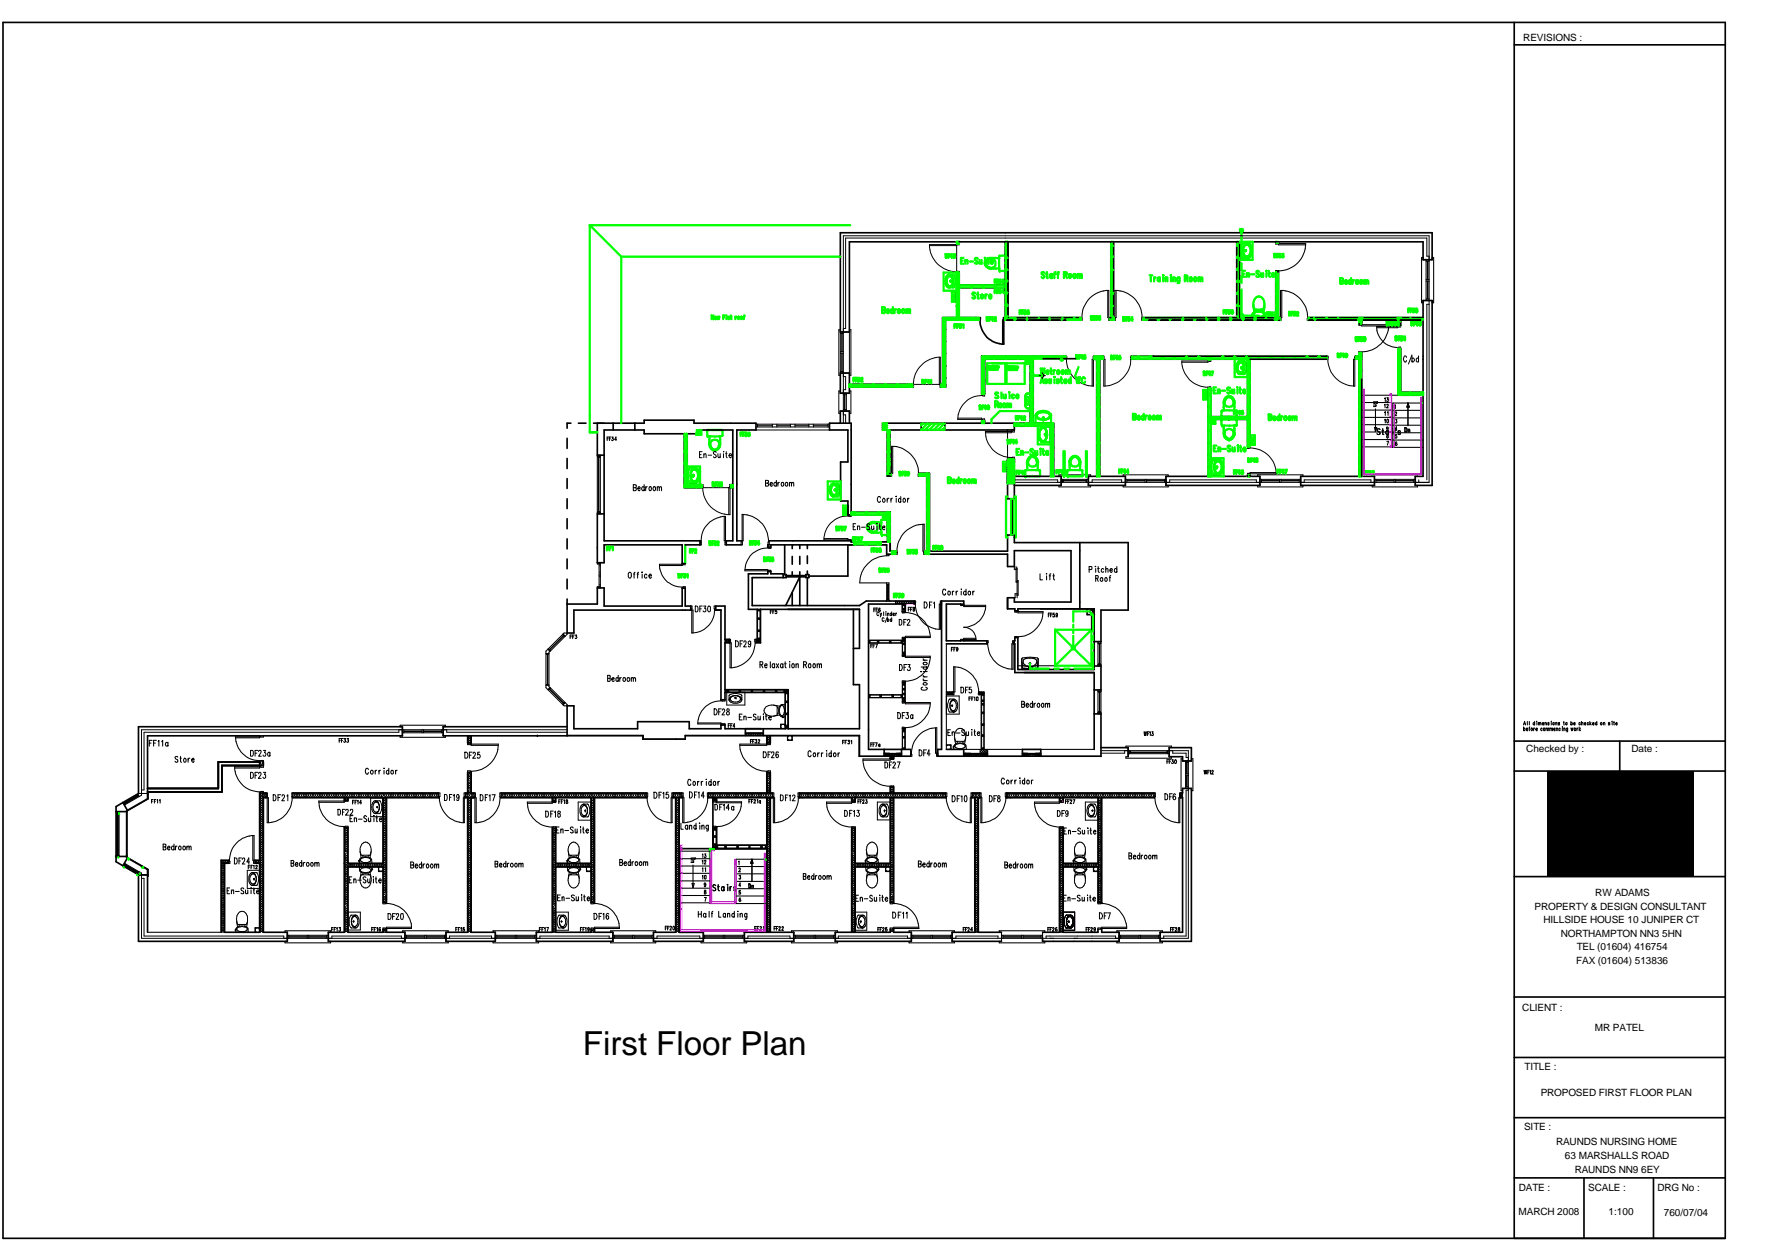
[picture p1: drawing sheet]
<svg xmlns="http://www.w3.org/2000/svg" width="297mm" height="210mm" viewBox="0 0 297 210" stroke-linecap="round" stroke-linejoin="round" font-family="sans-serif">
<defs><g id="words">
<text font-size="5.6" x="98" y="177.3">First Floor Plan</text>
<g font-size="1.7">
<text x="256.1" y="6.8">REVISIONS :</text>
<text x="256.6" y="126.4">Checked by :</text>
<text x="274.3" y="126.4">Date :</text>
<text x="258" y="152.9">PROPERTY &amp; DESIGN CONSULTANT</text>
<text x="259.5" y="155.2">HILLSIDE HOUSE 10 JUNIPER CT</text>
<text x="268.2" y="150.6">RW ADAMS</text>
<text x="262.4" y="157.5">NORTHAMPTON NN3 5HN</text>
<text x="265" y="159.7">TEL (01604) 416754</text>
<text x="265" y="162">FAX (01604) 513836</text>
<text x="255.9" y="169.8">CLIENT :</text>
<text x="268.1" y="173.3">MR PATEL</text>
<text x="256.3" y="179.9">TITLE :</text>
<text x="259" y="184.1">PROPOSED FIRST FLOOR PLAN</text>
<text x="256.2" y="189.9">SITE :</text>
<text x="261.6" y="192.5">RAUNDS NURSING HOME</text>
<text x="263.1" y="194.8">63 MARSHALLS ROAD</text>
<text x="264.7" y="197.1">RAUNDS NN9 6EY</text>
<text x="255.3" y="200.1">DATE :</text>
<text x="267" y="200.2">SCALE :</text>
<text x="278.6" y="200.2">DRG No :</text>
<text x="255.3" y="204.2">MARCH 2008</text>
<text x="270.4" y="204.2">1:100</text>
<text x="279.7" y="204.3">760/07/04</text>
</g>
</g></defs>
<path d="M260.1 129.6h24.6v17.7h-24.6z" fill-rule="evenodd" fill="#000"/>
<g fill="none" stroke="#000" stroke-width=".18">
<path d="M100.4 76.5h.5v9.9h-.5zM100.4 76.8h.5M100.5 76.8h.3M100.6 76.8v9.2M100.7 76.8v9.2M100.4 86.1h.5M100.5 86.1v-.1h.3v.1M100.7 94.8h-.3v-.2h.5v4.2h-.5v-.2h.3M100.9 94.7h-.2v3.9h.2M110.9 95h3.8v-.3h.5v.2l-4.3-.1a3.8 3.8 0 0 0 3.8 3.9M114.7 98.7l.5-.1v.2h-.5zM117.7 90.9h.2v.7h-.2z"/>
<path d="M121.7 86.8v4.1h.4v.7h-.2l.1-4.8a4.1 4.1 0 0 0-4.1 4.1M124.9 86.4v4.5h-.3v.7h.2v-5.2a4.6 4.6 0 0 1 4.4 4.5M129.1 92.1a3.8 3.8 0 0 0-3.9 3.8l4.4-.1v.3h-.5v-.4h-3.9M129.1 91.9h.5v.3h-.4zM129.2 90.9h.1v.7h-.2zM150.6 92.6h.2v.5h-.2zM155.1 88.1v4.5h.4v.5h-.2l.1-5a4.5 4.5 0 0 0-4.6 4.5M91.8 115.1h.5M91.8 109.9h.5M91.9 109.9v.1h.3v-.1M91.9 115.1v-.1h.3v.1M92 110v5"/>
<path d="M92.1 110v5M92.1 109.1l.4 .3M92.2 115.8l.2-.1h.1l-.2 .2zM92.2 109.2l.1-.1 .2 .2h-.1zM92.4 115.8l2.3 2.4M92.4 115.8l2.4 2.4M92.5 109.4l2.8-2.8v-.2h-.5l-3 3v6.2l3 3h.5v-.2l-2.8-2.8M92.5 115.6l-.4 .3M92.5 109.4l-.2 .2v5.8l.2 .2M94.7 118.2l.1-.1 .1 .1-.2 .2zM94.7 106.6l.3 .3M94.7 106.8l-2.3 2.4"/>
<path d="M94.7 106.6l.2 .2-.1 .1-.1-.1zM94.8 106.8l-2.4 2.4M95 118.1l-.3 .3M120.1 101.9h.2v.6h-.2v-.2zM120.1 102.5a3.9 3.9 0 0 1-3.8 3.9v-4.5h-.2v.6h.4v3.9M121.2 117.8a3.9 3.9 0 0 0-3.9 3.9l4.6-.1v.2h-.7v-.3h-3.9M121.2 117.6h.7v.2h-.7zM126.9 107.4h.2v.6h-.1l-.1-.2zM127 108a4.3 4.3 0 0 1-4.3 4.2l.1-4.8h-.2v.6h.3v4.2M151.7 102.8h.5v.2h-.5zM151.7 114.4l.5 .1v.1h-.5zM152.2 103a4.2 4.2 0 0 1 4.2 4.1h-4.7v.2h.5v-.4h4.2"/>
<path d="M153.7 101h.2v.5h-.2zM153.9 101.5a4.2 4.2 0 0 0 4.2 4.2v-4.7h.2v.5h-.4v4.2M156.4 118.3h-4.2v-.4h-.5v.3l4.7-.1a4.3 4.3 0 0 1-4.2 4.2M156.4 110.5h-4.2v-.4h-.5v.2h4.7a4.2 4.2 0 0 1-4.2 4.2M160.5 112.1v4.2h-.3v.5h.2l-.1-4.7a4.2 4.2 0 0 1 4.2 4.2M164.5 116.3h.2v.5h-.2zM165.7 101.9h-3.7v-.3h-.5v.2l4.2-.1a3.6 3.6 0 0 1-3.7 3.7 2.03 2.03 0 0 1 2.1 2.1l-2.6-.1v.3h.5v-.4h2M165.9 107.7h.2l-.1 .5h-.1zM166 108.2a4.3 4.3 0 0 0 4.3 4.3l-.1-4.8h.3v.5h-.4v4.3M170.6 107h.5v.1h-.5zM171.8 110.6a4.2 4.2 0 0 1 2.7 .1v1.8h-2.7zM171.8 110.7v1.8"/>
<path d="M171.8 111.3l.1 .9 .1 .2h2.3l.1-.2 .1-.9M172 110.9a2.14 2.14 0 0 1 2.2 0 .88 .88 0 0 1-1.1 1.1 .92 .92 0 0 1-1.1-1.1zM172 111.8h.2M172.1 111.7v.2M172.8 111.9l-.7 .2M172.9 112l-.1 .4M173.4 112v.4M173.5 111.9l.1 .1M173.6 112h.1M173.6 112l.6 .1M174.1 111.8h.1M174.2 111.7v.2"/>
<path d="M174.5 110.7v1.8M175.3 103h-4.2v-.3h-.5v.2l4.7-.1a4.3 4.3 0 0 1-4.2 4.2M184.6 116h.5v4h-.5zM184.6 107.8h.5v4.1h-.5zM184.6 116.2h.5M184.6 119.7h.5M184.6 108.1h.5M184.6 111.7h.5M184.7 108.1v.1h.3v-.1M184.7 111.7v-.2h.3v.2M184.7 116.2v.1h.3v-.1M184.7 119.7v-.1h.3v.1"/>
<path d="M184.8 108.2v3.3M184.8 116.3v3.3M184.9 108.2v3.3M184.9 116.3v3.3M39.5 129.1h4.1v-.4h.7v.2h-4.8a4.3 4.3 0 0 0 4.1 4.2M39.6 124h4v-.3h.7v.2l-4.7-.1a4.1 4.1 0 0 0 4 4M43.6 127.8h.7v.2h-.7zM43.6 133.1l.7-.1v.2h-.7zM49.1 133.3h.1v.8h-.1zM49.1 134.1a4.2 4.2 0 0 1-4.2 4.2l.1-5h-.3v.8h.4v4.2M53.6 134.8h4.3v-.3h.6v.2l-4.9-.1a4.2 4.2 0 0 0 4.3 4.3M57.9 138.9h.6v.2h-.6z"/>
<path d="M67.3 121.9h7.6v.2h-.4v1.6h.4v.2h-7.6v-.2h.3v-1.6h-.3zM67.6 122.6h6.9M67.6 123.1h6.9M67.9 122.6v.5M67.9 122.9h3M70.9 122.6v.5M71.2 122.9h3M71.2 122.6v.5M73.7 133.3h.3l-.1 .8h-.2zM73.9 134.1a4.2 4.2 0 0 0 4.2 4.2l-.1-5h.2v.8h-.3v4.2M74.2 122.6v.5M78.6 129.5h.4l.2 .1v.2h-.6z"/>
<path d="M83.8 125.3h-4.6v-.4h-.6v.2h5.2a4.6 4.6 0 0 1-4.6 4.5M84 133.3h.2v.8h-.1zM84.1 134.1a4.2 4.2 0 0 1-4.3 4.2l.1-5h-.2v.8h.3v4.2M88.6 135h4.2v-.3h.6v.2l-4.8-.1a4.2 4.2 0 0 0 4.2 4.2M92.8 139l.6-.1v.2h-.6zM108.6 133.3h.3l-.1 .8h-.2zM108.8 134.1a4.2 4.2 0 0 0 4.2 4.2l-.1-5h.3v.8h-.4v4.2M118.9 133.3h.2v.8h-.1zM119 134.1a4.1 4.1 0 0 1-4.2 4.2v-5h-.2v.8h.4v4.2M119.8 138.9h.7v.2h-.7zM124.4 125.3h4.5v-.4h.6v.2h-5.1a4.6 4.6 0 0 0 4.5 4.5M124.7 134.9h-4.2v-.3h-.7v.2l4.9-.1a4.1 4.1 0 0 1-4.2 4.2"/>
<path d="M128.9 129.6l.6-.1v.3h-.6zM134.2 133.3h.2v.8h-.2zM134.2 134.1a4.1 4.1 0 0 1-4.2 4.2l.1-5h-.2v.8h.3v4.2M138.9 135h4.3v-.3h.6v.2l-4.9-.1a4.2 4.2 0 0 0 4.3 4.2M143.2 139l.6-.1v.2h-.6zM145.1 127.8h4.5v-.4h.6v.2h-5.1a4.5 4.5 0 0 0 4.5 4.5M148.6 127l.1 .1M148.7 126.6l-.1 .1M148.8 126.6h.7M148.8 127.1h.7M148.9 127h.1M148.9 126.7h.1"/>
<path d="M148.9 126.6v.1M148.9 126.9v.2M149 127h.1M149 126.7h.1M149 126.8h.6M149.6 126.9l-.6 .1M149.6 132.1h.6v.1h-.6zM150.7 126.9l.5 .1M150.7 126.8h.5M150.7 126.6h.7M150.7 127.1h.7M151.2 126.7h.1"/>
<path d="M151.3 127h.1M151.3 126.7h.1M151.3 126.6v.1M151.3 127v.1M151.5 126.6v.1M151.5 127v.1M151.7 122.2l.5 .1v.1h-.5zM153.1 126.6h.1l.1 .5h-.2zM157.3 122.3v4.3h.3v.5h-.2l.1-4.8a4.3 4.3 0 0 0-4.3 4.3M159 133.3h.2l-.1 .8h-.1zM159.1 134.1a4.2 4.2 0 0 0 4.2 4.2l-.1-5h.2v.8h-.3v4.2M162 127v.1"/>
<path d="M162 126.6v.1M162.2 126.6h.9M162.2 127.1h.9M162.3 127h.1M162.3 126.7h.1M162.3 126.6v.1M162.3 126.9v.2M162.4 126.8h.8M163.2 126.9l-.9 .1M164.8 126.9l.9 .1M164.8 126.8h.8M164.9 126.6h1"/>
<path d="M164.9 127.1h1M165.7 126.7h-.1M165.8 127h.1M165.8 126.7h.1M165.8 126.6v.1M165.8 127v.1M166 126.6v.1M166 127v.1M169 133.3h.2v.8h-.1l-.1-.2zM169.1 134.1a4.2 4.2 0 0 1-4.2 4.2v-5h-.2v.8h.4v4.2M171.9 127v.1M171.9 126.6v.1"/>
<path d="M172 126.6h.8M172 127.1h.8M172.1 127h.1M172.1 126.7h.1M172.1 126.6v.1M172.1 126.9v.2M172.2 126.7h.1M172.3 126.8h.5M172.8 126.9l-.6 .1M173.9 135h4.2v-.3h.6v.2l-4.8-.1a4.2 4.2 0 0 0 4.2 4.2M174 126.9l.7 .1M174 126.8h.6"/>
<path d="M174.1 126.6h.7M174.1 127.1h.7M174.7 126.7h-.1M174.7 127h.1M174.7 126.7h.1M174.7 126.6v.1M174.7 127v.1M174.9 126.6l.1 .1M175 127l-.1 .1M178.1 139l.6-.1v.2h-.6zM189.3 125.4h7.6v.2h-.3v1.6h.3v.2h-7.6v-.2h.3v-1.6h-.3zM189.6 126.7h7"/>
<path d="M189.6 126.2h7M189.9 126.2v.5M189.9 126.3h.1v.2h-.1M190 126.4h6.2M194 133.3h.2l-.1 .8h-.1zM194.1 134.1a4.2 4.2 0 0 0 4.2 4.2v-5h.2v.8h-.3v4.2M196.3 126.2v.5M196.3 126.3h-.1v.2h.1M198.5 127.5h.3v.4h1.5v-.4h.2v5.4h-.2v-.4h-1.5v.4h-.3zM199.3 132.2h.5M199.3 127.9v4.6M199.3 128.1h.5"/>
<path d="M199.3 130h.5M199.3 130.3h.5M199.5 128.1v1.9M199.5 130.3v1.9M199.6 128.1v1.9M199.6 130.3v1.9M199.8 127.9v4.6M38.4 144.6l.2 .1v.4h-.2zM42.5 140.4v4.2h.4v.5h-.3l.1-4.7a4.2 4.2 0 0 0-4.1 4.2M47.9 156.4h7.7v.3h-.4v1.5h.4v.3h-7.7v-.3h.4v-1.5h-.4zM48.3 157.7h6.9M48.3 157.2h6.9"/>
<path d="M48.6 157.5h3M48.6 157.4h3M48.6 157.2v.5M51.6 157.2v.5M51.9 157.5h3M51.9 157.4h3M51.9 157.2v.5M54.9 157.2v.5M64.4 151.7h.6v.1l-.6 .1zM65 151.8a4.1 4.1 0 0 1 4.2 4.2h-4.8v.2h.6v-.4h4.2M67.7 156.4h7.6v.3h-.3v1.5h.3v.3h-7.6v-.3h.4v-1.5h-.4zM68.1 157.7h6.9"/>
<path d="M68.1 157.2h6.9M68.3 157.5h3.1M68.3 157.4h3.1M68.3 157.2v.5M71.4 157.2v.5M71.7 157.5h3M71.7 157.4h3M71.7 157.2v.5M74.7 157.2v.5M82.9 156.4h7.6v.3h-.3v1.5h.3v.3h-7.6v-.3h.4v-1.5h-.4zM83.3 157.7h6.9M83.3 157.2h6.9"/>
<path d="M83.5 157.5h3.1M83.5 157.4h3.1M83.5 157.2v.5M86.6 157.2v.5M86.9 157.5h3M86.9 157.4h3M86.9 157.2v.5M89.9 157.2v.5M99.4 151.7h.5v.1l-.5 .1zM99.9 151.8a4.1 4.1 0 0 1 4.2 4.2h-4.7v.2h.5v-.4h4.2M102.7 156.4h7.5v.3h-.3v1.5h.3v.3h-7.5v-.3h.3v-1.5h-.3zM103 157.7h6.9"/>
<path d="M103 157.2h6.9M103.3 157.5h3M103.3 157.4h3M103.3 157.2v.5M106.3 157.2v.5M106.6 157.5h3M106.6 157.4h3M106.6 157.2v.5M109.6 157.2v.5M117.9 156.4h7.6v.3h-.4v1.5h.4v.3h-7.6v-.3h.3v-1.5h-.3zM118.2 157.7h6.9M118.2 157.2h6.9"/>
<path d="M118.4 157.5h3.2M118.4 157.4h3.2M118.4 157.2v.5M121.6 157.2v.5M121.8 157.5h3.1M121.8 157.4h3.1M121.8 157.2v.5M124.9 157.2v.5M125.9 148.5l.3 .2-.1 .6h-.2zM126.4 148.9l.3-.1v.5M126.4 144.4l.2 .7h-.4zM126.4 144.4v3.8"/>
<path d="M126.4 148.8v.5M133.1 156.4h7.7v.3h-.4v1.5h.4v.3h-7.7v-.3h.3v-1.5h-.3zM133.4 157.7h7M133.4 157.2h7M133.7 157.5h3.2M133.7 157.4h3.2M133.7 157.2v.5M136.9 157.2v.5M137.1 157.5h3.1M137.1 157.4h3.1M137.1 157.2v.5M140.2 157.2v.5"/>
<path d="M149.6 151.7h.6v.1l-.6 .1zM150.2 151.8a4.2 4.2 0 0 1 4.3 4.2h-4.9v.2h.6v-.4h4.2M152.8 156.4h7.6v.3h-.3v1.5h.3v.3h-7.6v-.3h.4v-1.5h-.4zM153.2 157.7h6.9M153.2 157.2h6.9M153.5 157.5h3M153.5 157.4h3M153.5 157.2v.5M156.5 157.2v.5M156.8 157.5h3M156.8 157.4h3M156.8 157.2v.5"/>
<path d="M159.8 157.2v.5M168 156.4h7.6v.3h-.3v1.5h.3v.3h-7.6v-.3h.4v-1.5h-.4zM168.4 157.7h6.9M168.4 157.2h6.9M168.6 157.2v.5M168.6 157.5h3.1M168.6 157.4h3.1M171.7 157.2v.5M172 157.5h3M172 157.4h3M172 157.2v.5M175 157.2v.5"/>
<path d="M184.6 151.7h.6v.1l-.6 .1zM185.2 151.8a4.1 4.1 0 0 1 4.2 4.2h-4.8v.2h.6v-.4h4.2M187.7 156.4h7.7v.3h-.4v1.5h.4v.3h-7.7v-.3h.4v-1.5h-.4zM188.1 157.7h6.9M188.1 157.2h6.9M188.4 157.5h3.1M188.4 157.4h3.1M188.4 157.2v.5M191.5 157.2v.5M191.7 157.5h3.1M191.7 157.4h3.1M191.7 157.2v.5"/>
<path d="M194.8 157.2v.5"/>
<circle cx="173.1" cy="111.5" r=".13"/>
</g>
<g fill="none" stroke="#000" stroke-width=".17">
<path d="M141 55.4h.3v7.7h-.3zM141.3 55.8h1.5v-.4h.2v7.7h-.2v-.4h-1.5M141.3 56h.5M141.3 59.4h.5M141.3 59.1h.5M141.5 56v3.1M141.5 59.4v3M141.6 56v3.1M141.6 59.4v3M141.8 55.8v6.9M156.2 41.3h4.6v-.4h.4v.2h-5a4.5 4.5 0 0 0 4.6 4.5M160.8 45.6h.4v.2h-.4z"/>
<path d="M179.1 59.9h.2v.5h-.2zM190 59.9h.2v.5h-.1zM223.1 59.9h.2l-.1 .5h-.1zM141 65.7h.3v.4h1.5v-.4h.2v3.8h-.2v-.4h-1.5v.4h-.3zM141.3 62.4h.5M141.8 66.1v3M141.8 68.8h.5M141.8 66.3h.5M142 66.3v2.5M142.3 66.1v3M153.4 64.6h.1l.1 .5h-.2zM157.9 60v4.6h.3v.5h-.2l.1-5.1a4.6 4.6 0 0 0-4.6 4.6"/>
<path d="M165 66.5a4.1 4.1 0 0 0-4 4l4.5-.1v.3h-.5v-.4h-4M165 66.2h.5v.3h-.5zM165.6 72.7h4.4v-.4h.5v.3l-4.9-.1a4.3 4.3 0 0 0 4.4 4.4M170 76.9l.5-.1v.3h-.5zM178 79.8h5.3v.3h-.3v1.5h.3v.2h-5.3v-.2h.4v-1.5h-.4zM179.3 60.4a4.6 4.6 0 0 0 4.5 4.5v-5h.2v.5h-.4v4.5M188.8 79.8h7.6v.3h-.4v1.5h.4v.2h-7.6v-.2h.4v-1.5h-.4zM190.1 60.4a4.6 4.6 0 0 1-4.6 4.5l.1-5h-.2v.5h.4v4.5M198.7 60.9h4.4v-.5h.4v.3h-4.8a4.3 4.3 0 0 0 4.4 4.4M203.1 65.1l.4-.1v.3h-.4zM211.4 79.8h7.6v.3h-.4v1.5h.4v.2h-7.6v-.2h.4v-1.5h-.4zM223.2 60.4a4.6 4.6 0 0 0 4.5 4.5v-5h.2v.5h-.4v4.5"/>
<path d="M230.7 79.8h7.6v.3h-.4v1.5h.4v.2h-7.6v-.2h.4v-1.5h-.4zM118 81.4h.2l-.1 .6h-.1zM118.1 82a4.5 4.5 0 0 0 4.6 4.5l-.1-5.1h.2v.6h-.3v4.5M142.5 86.7a4 4 0 0 0-4 4h4.6v.1h-.6v-.3h-4M142.5 86.5h.6v.3h-.4l-.2-.1zM178.4 81.1h4.6M178.4 80.6h4.6M178.6 80.6v.5M178.6 80.7h.2v.2h-.2M178.8 80.8h3.8M182.7 80.6v.5M182.7 80.7h-.1v.2h.1"/>
<path d="M189.2 81.1h6.8M189.2 80.6h6.8M189.4 80.8h3.1M189.4 80.6v.5M192.5 80.6v.5M192.7 80.8h3.1M192.7 80.6v.5M195.8 80.6v.5M211.8 81.1h6.8M211.8 80.6h6.8M212 80.8h3.1M212 80.6v.5"/>
<path d="M215.1 80.6v.5M215.3 80.8h3.1M215.3 80.6v.5M218.4 80.6v.5M231.1 81.1h6.8M231.1 80.6h6.8M231.3 80.6v.5M231.3 80.8h3.1M234.4 80.6v.5M234.6 80.8h3.1M234.6 80.6v.5M237.7 80.6v.5"/>
<path d="M122.6 116.8a2.01 2.01 0 0 1 2 0l.1 1-.2 .2-.6 .2h-.5l-.6-.2-.2-.3zM122.6 117.6v-.2a1.28 1.28 0 0 1 2.1 0v.2M122.6 117.5h.1M122.8 117.2a1.06 1.06 0 0 1 1.7 .1 .95 .95 0 0 1-.8 .7 .95 .95 0 0 1-.9-.4zM123.7 117.3h.1M128.7 118.8l.2-.1a1.8 1.8 0 0 1 1.7 0v1.4a1.49 1.49 0 0 1-2.1-.5v-.5zM130 118.5l1.1 .2M130.7 118.9l.1 .1zM130.7 119.8l.1 .2zM131.3 118.6l.1-.1a1.15 1.15 0 0 1 .3 1.6l-.3 .2a1.2 1.2 0 0 1-.1-1.7zM159.6 117.6l.8-.1a1.23 1.23 0 0 1 .2 2l-.2 .2h-.7a1.85 1.85 0 0 1-.1-2.1zM159.9 117.9l.4-.2a1.05 1.05 0 0 1 0 1.7l-.4-.1-.2-.4v-.7z"/>
<path d="M160 118.5h.1v.2zM160.1 118.5h.1M160.3 119.6h.1M160.4 117.6a.71 .71 0 0 0-.7 .7v.8l.2 .3 .3 .2h.2M62.8 134.7l1-.1a1.78 1.78 0 0 1 .1 2.1h-.8a1.17 1.17 0 0 1-.6-1.5zM62.8 135a.47 .47 0 0 1 .6-.2 .47 .47 0 0 1 .3 .5 .81 .81 0 0 1-.5 1.2 1.14 1.14 0 0 1-.4-1.5zM63.1 134.6l.3 .1 .2 .1 .2 .6v.5l-.2 .5-.2 .3h-.3M63.2 134.6h.1M97.8 135.3l.3-.2h.7a.77 .77 0 0 1 .3 .9 1.31 1.31 0 0 1-.3 1.3h-.8l-.4-.4-.1-.9zM98 135.5a.51 .51 0 0 1 .5 0 .51 .51 0 0 1 .2 .6v.3a.52 .52 0 0 1-.4 .7 .52 .52 0 0 1-.6-.5v-.7zM98 135.2l.5 .1 .3 .7-.1 .7-.2 .5h-.5M98.3 136.1h.2v.2h-.2z"/>
<path d="M98.4 136.3h.1M131.1 120.1l-1.1 .3M131.4 120.4l.6 .1v-2.1h-.6a1.27 1.27 0 0 0 0 2M131.5 120.4v.2l.2-.1M148.1 135.3l.2-.2h.8a.77 .77 0 0 1 .3 .9v.4a.76 .76 0 0 1-.3 .9h-.8l-.3-.2-.2-.6v-.6zM148.2 135.6l.1-.2a.62 .62 0 0 1 .6 .2 .62 .62 0 0 1 .2 .6 .58 .58 0 0 1-.2 .7 .58 .58 0 0 1-.7 0 1.19 1.19 0 0 1 0-1.3zM148.3 135.2l.4 .1 .4 .5v.8l-.2 .3-.1 .3h-.5M148.6 136.1l.2 .2h-.1zM148.7 136.3h.1M160.4 125.4l-.2 .1v.1l.2 .1M160.5 124l.2 1M160.5 125.3a1.29 1.29 0 0 1 1.8 0v.1a.85 .85 0 0 1-1.3 .4l-.3-.2-.2-.2z"/>
<path d="M160.8 124.6l.2 .1zM160.9 122.6a.91 .91 0 0 1 .9-.1 .91 .91 0 0 1 .5 .9v.5l-.2 .7h-1.4l-.1-.2a1.73 1.73 0 0 1 .3-1.8zM161.8 124.6l.2 .1zM162.1 125l.3 .3 .1 .6h-2.2l.1-.5M162.1 125a1.25 1.25 0 0 0-1.7 .4M162.3 124l-.2 1M183 135.3l.3-.2 .8 .1a1.97 1.97 0 0 1 0 2.1h-.8a1.37 1.37 0 0 1-.3-2zM183.1 135.6a.48 .48 0 0 1 .6-.2 .48 .48 0 0 1 .3 .5v.7a.52 .52 0 0 1-.6 .5 .52 .52 0 0 1-.4-.7v-.5zM183.3 135.2a1.08 1.08 0 0 1 .6 1.6v.1a.41 .41 0 0 1-.6 .3M183.4 135.2h.1M183.6 136.1h.1v.2h-.1zM183.7 136.1h.1"/>
<path d="M39.8 154.7l.2 1.1M39.8 156a1.37 1.37 0 0 1 1.8 .1v.1a1.16 1.16 0 0 1-1.8 .1zM40 155.8a1.23 1.23 0 0 1 1.7 .3v.6h-2.1l.1-.6M40 155.8l-.5 .4 .2 .3M40.1 153.5a.85 .85 0 0 1 .9-.3 .85 .85 0 0 1 .6 .7v.9l-.2 .6h-1.4l-.1-.2a2.02 2.02 0 0 1 .2-1.7zM40.1 155.4h.2zM41.1 155.4h.1zM41.6 154.7l-.2 1.1M42.1 146.8l.2-.2h.8a1.71 1.71 0 0 1 0 2.2h-.8l-.4-.5v-1.1zM42.2 147a.51 .51 0 0 1 .6 0 .51 .51 0 0 1 .2 .5v.4a.51 .51 0 0 1-.3 .6 .51 .51 0 0 1-.6-.4 1.16 1.16 0 0 1 .1-1.1zM42.4 146.7l.5 .2 .2 .6v.5l-.2 .5-.3 .3h-.2M42.6 147.7l.2-.1v.2h-.2z"/>
<path d="M42.7 147.8h.1M59 153.8h.9l.3 .3 .2 .5v.6l-.5 .7h-.9a1.62 1.62 0 0 1-.3-1.5zM59.2 154.3l.2-.2 .3-.1a1.03 1.03 0 0 1 .1 1.7h-.3a1 1 0 0 1-.3-1.4zM59.3 154.8h.2v.1h-.2zM59.8 153.8a.75 .75 0 0 0-.7 1l.2 .9 .3 .2h.2M60.4 144.5v.6h2.1v-.6a1.24 1.24 0 0 0-2.1 0M60.4 144.6h-.1l.1 .2M60.5 143.1l.2 1.1M60.6 144.4a1.15 1.15 0 0 1 1.8 .2l-.3 .2a1.18 1.18 0 0 1-1.1 .1l-.4-.2zM60.6 146.1a1.23 1.23 0 0 1 1.8 .1v.1a1.2 1.2 0 0 1-1.8 0zM60.7 146.6l-.2 1.1M60.7 147h1.5a1.45 1.45 0 0 1-.7 2.2h-.2a1.54 1.54 0 0 1-.6-2.2z"/>
<path d="M60.9 141.8a.83 .83 0 0 1 .9-.2 .83 .83 0 0 1 .5 .7 1.72 1.72 0 0 1-.1 1.4h-1.5a1.81 1.81 0 0 1 .2-1.9zM60.9 143.8h.1zM60.9 146.9l.1 .1zM61.9 143.8h.1zM61.9 146.9l.1 .1zM62.2 146.6l.2 1.1M62.4 143.1l-.2 1.1M62.5 146.3v-.6h-2.1v.6a1.28 1.28 0 0 0 1.8 .3M62.5 146l.1 .1-.4 .5M62.5 146h.1M93.9 153.8h.9a1.33 1.33 0 0 1 0 2.2h-.8a.77 .77 0 0 1-.4-.9l.1-.7zM94.3 154.1a.49 .49 0 0 1 .5 0 .49 .49 0 0 1 .3 .5l-.1 .7a.49 .49 0 0 1-.5 .4 .49 .49 0 0 1-.4-.5v-.6z"/>
<path d="M94.4 154.8h.1M94.7 155.9h.1M94.7 153.8l-.4 .1-.2 .5v1a.66 .66 0 0 0 .6 .5M95.4 144.5v.6h2.1l-.1-.6a1.24 1.24 0 0 0-2 0M95.4 144.6h-.1v.2h.1M95.5 143.1l.2 1.1M95.6 144.4a1.11 1.11 0 0 1 1.7 .2l-.1 .1-.4 .2h-.7l-.5-.2zM95.6 146.1a1.11 1.11 0 0 1 1.7 .2 1.24 1.24 0 0 1-1.8 0zM95.7 147h1.5a1.54 1.54 0 0 1-.6 2.2 1.03 1.03 0 0 1-1.1-1.3zM95.7 146.6l-.2 1.1M95.8 141.8a.86 .86 0 0 1 .9-.2 .86 .86 0 0 1 .6 .7l.1 .9-.2 .5-1.5-.1a1.74 1.74 0 0 1 .1-1.8zM95.9 143.8h.2z"/>
<path d="M95.9 146.9l.2 .1zM96.9 143.8h.1zM96.9 146.9l.1 .1zM97.2 146.6l.2 1.1M97.4 143.1l-.2 1.1M97.4 146.3l.1-.6h-2.1l.1 .7 .2 .2M97.5 146h.1v.1a1.21 1.21 0 0 1-1.5 .6l-.4-.1M144.2 153.8h.9a1.33 1.33 0 0 1 0 2.2h-.8a1.73 1.73 0 0 1-.1-2.1zM144.5 154.2l.1-.1a.5 .5 0 0 1 .6 .1 .5 .5 0 0 1 .2 .5 .69 .69 0 0 1-.6 1 1.1 1.1 0 0 1-.3-1.5zM144.6 154.8h.1l.1 .1h-.2zM144.7 154.9h.1M144.9 155.9h.1"/>
<path d="M145.1 153.8l-.5 .1-.3 .7 .2 1 .2 .3h.4M145.6 144.5l-.1 .6h2.2l-.1-.7a1.27 1.27 0 0 0-2 .1M145.6 144.6l-.2 .1 .1 .1M145.7 143.1l.1 1.1M145.7 146.1a1.16 1.16 0 0 1 1.8 .1v.1a1.23 1.23 0 0 1-1.8 0zM145.7 144.4a1.12 1.12 0 0 1 1.8 .2l-.1 .1-.4 .2h-.8l-.4-.2zM145.8 146.6l-.1 1.1M145.9 147h1.4a1.41 1.41 0 0 1-.7 2.2 1.22 1.22 0 0 1-.9-1.7zM146 141.8a.87 .87 0 0 1 1-.2 .87 .87 0 0 1 .5 .9v.5l-.2 .7h-1.4l-.1-.2a1.85 1.85 0 0 1 .2-1.7zM146 143.8h.2zM146 146.9l.2 .1zM147 143.8h.1z"/>
<path d="M147 146.9l.1 .1h-.1zM147.4 146.6l.1 1.1M147.5 143.1l-.1 1.1M147.6 146h.1a.38 .38 0 0 1-.3 .5 1.27 1.27 0 0 1-1.8-.2l-.1-.6h2.2l-.1 .6M179.3 153.8h.7l.3 .1 .2 .7v.8l-.2 .4-.2 .2h-.8a1.75 1.75 0 0 1-.1-2.1M179.3 153.8l-.1 .1M179.5 154l-.2 .6 .1 .9 .1 .3M179.5 155.8l.5 .1M179.5 154.9l.1 .1M179.5 154l-.2 .5v.8l.2 .5M179.6 155h.1M179.7 154.8l-.2 .1"/>
<path d="M179.7 154.8v.1M179.7 154.8h.1M179.7 154.9v.1M180 153.9h-.3l-.2 .1M180.3 154.6a.47 .47 0 0 0-.5-.6 .47 .47 0 0 0-.4 .6l-.1 .1 .1 .5a.47 .47 0 0 0 .4 .6 .47 .47 0 0 0 .5-.6M180.3 154.6l.1 .3M180.4 154.9l-.1 .3M180.5 144.6h-.1l.1 .2M180.5 144.5v.6h2.1l-.1-.6a1.22 1.22 0 0 0-1.7-.3l-.3 .2v.1M180.6 143.1l.2 1.1M180.7 146.1a1.18 1.18 0 0 1 1.8 .2 1.24 1.24 0 0 1-1.8 0zM180.7 144.4a1.15 1.15 0 0 1 1.8 .2l-.3 .2-.3 .1h-.7l-.5-.2z"/>
<path d="M180.8 146.6h.1a1.63 1.63 0 0 0 1.4 0M180.8 146.6l-.2 1.1M180.8 147h1.4a1.56 1.56 0 0 1-.4 2.2h-.4l-.3-.1a1.57 1.57 0 0 1-.3-2.1zM180.9 141.8a.86 .86 0 0 1 .9-.2 .86 .86 0 0 1 .6 .7l.1 .9-.3 .5h-1.4a1.93 1.93 0 0 1 .1-1.9zM181 143.8h.1zM181 146.9l.1 .1h-.1zM181.9 146.9l.2 .1zM181.9 143.8h.2zM182.3 146.6l.2 1.1M182.5 143.1l-.2 1.1M182.5 146.3l.1-.6h-2.1v.7l.3 .2M182.6 146l.1 .1-.4 .5"/>
<circle cx="123.6" cy="117.3" r=".11"/>
<circle cx="63.4" cy="135.7" r=".11"/>
<circle cx="94.4" cy="154.9" r=".09"/>
</g>
<path d="M164.5 53.4h.3v.4h-.3zM164.8 53.8a3.9 3.9 0 0 0 3.9 4v-4.4h.3v.4h-.4v4" fill="none" stroke="#000" stroke-width=".28"/>
<path d="M175.3 70.2l.1-.1 .1 .2-.2 .1z" fill="none" stroke="#0f0" stroke-width=".38"/>
<circle cx="175.3" cy="70.2" r=".19" fill="#0f0"/>
<path d="M174.1 69.8v1.3h2.6v-1.3M174.2 69.6v.1a.86 .86 0 0 0 .9 .8h.3" fill="none" stroke="#0f0" stroke-width=".38"/>
<circle cx="175.4" cy="70.5" r=".19" fill="#0f0"/>
<path d="M176.6 69.6v.4l-.2 .3-.5 .2h-.5" fill="none" stroke="#0f0" stroke-width=".38"/>
<circle cx="175.4" cy="70.5" r=".19" fill="#0f0"/>
<path d="M174.1 69.8a1.53 1.53 0 0 1 2.6 0M174.3 69.7a1.39 1.39 0 0 1 2.2 .1v.1a1.43 1.43 0 0 1-2.2 .1zM180.7 76.6l.4 .2 .4 .4 .1 .5v1.3" fill="none" stroke="#0f0" stroke-width=".38"/>
<circle cx="180.7" cy="76.6" r=".19" fill="#0f0"/>
<path d="M180.3 77v-.1a.65 .65 0 0 1 .7-.1 .65 .65 0 0 1 .4 .6v.6l-.1 .2-.8 .2-.4-.3a.97 .97 0 0 1 .2-1.1zM180.7 76.6l-.5 .2-.3 .4a2.11 2.11 0 0 0 0 1.8l-.5 .1" fill="none" stroke="#0f0" stroke-width=".38"/>
<circle cx="179.4" cy="79.1" r=".19" fill="#0f0"/>
<path d="M179.4 79.1l.1 1" fill="none" stroke="#0f0" stroke-width=".38"/>
<circle cx="179.5" cy="80.1" r=".19" fill="#0f0"/>
<path d="M179.9 79h2l.1 1-2.5 .1M148.2 87.8l-1.5-.1-.5 .2a.74 .74 0 0 0-.4 .7" fill="none" stroke="#0f0" stroke-width=".38"/>
<circle cx="145.8" cy="88.6" r=".19" fill="#0f0"/>
<path d="M145.8 88.6l.1 .5 .4 .4a2.17 2.17 0 0 0 1.9 0v.4M146.1 88.2l.2-.1a.86 .86 0 0 1 1-.1l.2 .2v.6l-.2 .5a1.09 1.09 0 0 1-1.2-.2l-.2-.4z" fill="none" stroke="#0f0" stroke-width=".38"/>
<circle cx="148.2" cy="89.9" r=".19" fill="#0f0"/>
<path d="M149.2 89.8l-1 .1" fill="none" stroke="#0f0" stroke-width=".38"/>
<circle cx="149.2" cy="89.8" r=".19" fill="#0f0"/>
<path d="M149.1 87.3l.1 2.5" fill="none" stroke="#0f0" stroke-width=".38"/>
<circle cx="149.1" cy="87.3" r=".19" fill="#0f0"/>
<path d="M119 73.3l-.1-1h2.6v.9l-.5 .1 .1 .5-.1 1.3-.5 .5-.4 .1-.3-.1-.4-.4-.2-.6 .1-1.3M119.6 74l.8-.1a.82 .82 0 0 1 .4 1 .82 .82 0 0 1-1 .6v-.1a1.05 1.05 0 0 1-.3-1.1zM149.1 87.3l-.9 .1v2.1" fill="none" stroke="#0f0" stroke-width=".38"/>
<circle cx="119" cy="73.3" r=".19" fill="#0f0"/>
<path d="M119 73.3h2M175.7 72.9h.1v.2h-.2z" fill="none" stroke="#0f0" stroke-width=".38"/>
<circle cx="175.7" cy="73.1" r=".19" fill="#0f0"/>
<path d="M175.3 71.7h1.3v2.6h-1.3M176 73a1 1 0 0 1-.8 1.3l-.1-.1" fill="none" stroke="#0f0" stroke-width=".38"/>
<circle cx="176" cy="73" r=".19" fill="#0f0"/>
<path d="M175.1 71.8h.2l.4 .2 .3 .5v.5" fill="none" stroke="#0f0" stroke-width=".38"/>
<circle cx="176" cy="73" r=".19" fill="#0f0"/>
<path d="M175 72.1a.41 .41 0 0 1 .5-.2 .41 .41 0 0 1 .3 .3v.1a1.63 1.63 0 0 1-.3 1.8l-.2 .1a1.4 1.4 0 0 1-.3-2.1zM175.3 71.7l-.2 .1a1.62 1.62 0 0 0 .1 2.5h.1M204.9 77.3h-.3a1.45 1.45 0 0 0 .2 2.5" fill="none" stroke="#0f0" stroke-width=".38"/>
<path d="M236.2 71.9h.2l.1 .2-.1 .5h-.2zM236.7 67.7v3.8M236.7 67.7l.2 .7h-.4zM236.7 72.3l.2-.2 .1 .5M236.7 72.1v.5" fill="none" stroke="#000" stroke-width=".18"/>
<circle cx="204.8" cy="79.8" r=".19" fill="#0f0"/>
<path d="M204.5 78.4h-.1l.1 .2M204.9 79.7l-.1 .1" fill="none" stroke="#0f0" stroke-width=".38"/>
<circle cx="204.5" cy="78.6" r=".19" fill="#0f0"/>
<path d="M204 77.3l.9-.1a1.24 1.24 0 0 1 .7 1.6l-.2 .6-.3 .4h-1a1.95 1.95 0 0 1-.1-2.5zM204.4 77.6a.57 .57 0 0 1 .6 0 .57 .57 0 0 1 .3 .5l.1 .4a1.03 1.03 0 0 1-.4 .9 .65 .65 0 0 1-.9-.7l.1-.7zM204.5 78.4h.1l-.1 .2M208.4 60.7a.79 .79 0 0 1 .7 .9v.7l-.3 .4-.4 .1M208.7 61.7h.1v.2l-.1-.1z" fill="none" stroke="#0f0" stroke-width=".38"/>
<circle cx="208.7" cy="61.9" r=".19" fill="#0f0"/>
<path d="M116.9 78.7a1.11 1.11 0 0 0-.8 1.5l.1 .6 .6 .4M208.1 60.9l.3-.2h.7a.76 .76 0 0 1 .4 .9v.4a.76 .76 0 0 1-.4 .9h-.7a1.16 1.16 0 0 1-.4-1.9zM208.3 61h.1a.54 .54 0 0 1 .7 .6 .64 .64 0 0 1-.1 .7 .64 .64 0 0 1-.6 .3l-.3-.5v-.6z" fill="none" stroke="#0f0" stroke-width=".38"/>
<circle cx="116.8" cy="81.2" r=".19" fill="#0f0"/>
<path d="M116.5 79.8h-.1l.1 .2M116.9 81.1l-.1 .1" fill="none" stroke="#0f0" stroke-width=".38"/>
<circle cx="116.5" cy="80" r=".19" fill="#0f0"/>
<path d="M115.9 78.7h1.1a1.54 1.54 0 0 1 0 2.5h-.9a.81 .81 0 0 1-.4-.8v-1zM116.4 79h.1a.71 .71 0 0 1 .7 .2 .71 .71 0 0 1 .1 .7v.4a.57 .57 0 0 1-.6 .6 .57 .57 0 0 1-.5-.6 1.56 1.56 0 0 1 .2-1.3zM116.5 79.8h.1l-.1 .2M140.2 81.3a1.16 1.16 0 0 1 .2 2l-.4 .1" fill="none" stroke="#0f0" stroke-width=".38"/>
<circle cx="140.2" cy="81.3" r=".19" fill="#0f0"/>
<path d="M140 81.3h.2M140.4 82.3h.1l-.1 .1" fill="none" stroke="#0f0" stroke-width=".38"/>
<circle cx="140.4" cy="82.3" r=".19" fill="#0f0"/>
<path d="M206.6 66.5a1.1 1.1 0 0 1 1 1.1l-.1 1.4M139.8 81.4l.2-.1h.8a1.75 1.75 0 0 1 0 2.1h-.8l-.5-.5v-1.1zM139.9 81.6a.59 .59 0 0 1 .7 .1 .59 .59 0 0 1 .2 .6v.2a.56 .56 0 0 1-.8 .6 1.23 1.23 0 0 1-.1-1.5zM140.4 82.3h-.1l.1 .1" fill="none" stroke="#0f0" stroke-width=".38"/>
<path d="M228.4 59.1h.5v.2h-.5zM231.4 55.1h3.6v-.4h.5v.2h-4.1a3.5 3.5 0 0 0 3.6 3.5M233.5 54.8h-4.6v-.4h-.5v.3l5.1-.1a4.6 4.6 0 0 1-4.6 4.5M235 58.4l.5-.1v.3h-.5z" fill="none" stroke="#000" stroke-width=".18"/>
<path d="M209.7 75h.4v.3l-.4 .1zM210.1 75.3a4.4 4.4 0 0 1 4.4 4.3l-4.8-.1v.4h.4v-.5h4.4" fill="none" stroke="#000" stroke-width=".17"/>
<circle cx="206.6" cy="66.5" r=".19" fill="#0f0"/>
<path d="M206.1 67l.3-.2h.4l.2 .1a1.02 1.02 0 0 1 .3 1.1 .78 .78 0 0 1-1.2 .2 .78 .78 0 0 1 0-1.1zM206.6 66.5a1.02 1.02 0 0 0-.9 1.1l.1 1.4-.4 .1" fill="none" stroke="#0f0" stroke-width=".38"/>
<circle cx="205.4" cy="69.1" r=".19" fill="#0f0"/>
<path d="M205.4 69.1v.9l2.5-.1" fill="none" stroke="#0f0" stroke-width=".38"/>
<circle cx="207.9" cy="69.9" r=".19" fill="#0f0"/>
<path d="M207.8 69l.1 .9" fill="none" stroke="#0f0" stroke-width=".38"/>
<circle cx="207.8" cy="69" r=".19" fill="#0f0"/>
<path d="M205.8 71.5l-.1 1.5 .1 .4 .3 .3 .5 .2M205.8 69h2" fill="none" stroke="#0f0" stroke-width=".38"/>
<circle cx="206.6" cy="73.9" r=".19" fill="#0f0"/>
<path d="M206.1 72.3a.79 .79 0 0 1 1.2 .3 .9 .9 0 0 1-.8 1.1 .97 .97 0 0 1-.4-1.4zM207.9 71.4v.1h-.4l.1 1.5-.2 .4-.3 .3-.5 .2" fill="none" stroke="#0f0" stroke-width=".38"/>
<circle cx="207.9" cy="71.4" r=".19" fill="#0f0"/>
<path d="M207.8 70.5h.1v.9" fill="none" stroke="#0f0" stroke-width=".38"/>
<circle cx="207.8" cy="70.5" r=".19" fill="#0f0"/>
<path d="M207.8 70.5l-2.5 .1" fill="none" stroke="#0f0" stroke-width=".38"/>
<circle cx="205.3" cy="70.6" r=".19" fill="#0f0"/>
<path d="M205.3 70.6l.1 .9" fill="none" stroke="#0f0" stroke-width=".38"/>
<circle cx="205.4" cy="71.5" r=".19" fill="#0f0"/>
<path d="M168 43.4a2.17 2.17 0 0 0-1.8 0l-.5 .4-.1 .4M205.4 71.5h2.1" fill="none" stroke="#0f0" stroke-width=".38"/>
<path d="M150.1 75v4.5h-.4v.5h.2v-5a4.5 4.5 0 0 1 4.5 4.5M154.4 79.5h.2v.5h-.3z" fill="none" stroke="#000" stroke-width=".18"/>
<circle cx="165.6" cy="44.2" r=".19" fill="#0f0"/>
<path d="M165.6 44.2a.76 .76 0 0 0 .5 .8l.4 .2 1.5-.1 .1 .4M165.9 43.9l.2-.2a.82 .82 0 0 1 1.2 .2v.5l-.1 .3a.91 .91 0 0 1-1.4-.1l-.1-.4z" fill="none" stroke="#0f0" stroke-width=".38"/>
<circle cx="168.1" cy="45.5" r=".19" fill="#0f0"/>
<path d="M169 45.5h-.9" fill="none" stroke="#0f0" stroke-width=".38"/>
<circle cx="169" cy="45.5" r=".19" fill="#0f0"/>
<path d="M159.6 46.2h.2l.2 .2 .2 .6v.5l-.2 .5-.3 .3h-.2M168 45.1v-2.1h.9l.1 2.5" fill="none" stroke="#0f0" stroke-width=".38"/>
<circle cx="159.6" cy="46.2" r=".19" fill="#0f0"/>
<path d="M159.5 46.2h.1M159.8 47.2h.1l-.1 .1" fill="none" stroke="#0f0" stroke-width=".38"/>
<circle cx="159.8" cy="47.2" r=".19" fill="#0f0"/>
<path d="M159.1 46.5l.5-.4 .7 .1a1.69 1.69 0 0 1-.1 2.1h-.7a1.29 1.29 0 0 1-.4-1.8zM159.4 46.5a.49 .49 0 0 1 .5 0 .49 .49 0 0 1 .3 .4v.7a.52 .52 0 0 1-.6 .5 .52 .52 0 0 1-.4-.7v-.5zM159.8 47.2v.1M173.6 76.6l.4 .2 .4 .4 .1 .4-.1 1.4" fill="none" stroke="#0f0" stroke-width=".38"/>
<circle cx="173.6" cy="76.6" r=".19" fill="#0f0"/>
<path d="M173.1 77a.78 .78 0 0 1 1 .1 .78 .78 0 0 1 .1 1l-.3 .3h-.5a.8 .8 0 0 1-.3-1.4zM173.6 76.6l-.5 .2-.3 .3-.2 .6 .1 1.3-.4 .1" fill="none" stroke="#0f0" stroke-width=".38"/>
<circle cx="172.3" cy="79.1" r=".19" fill="#0f0"/>
<path d="M172.3 79.1l.1 1" fill="none" stroke="#0f0" stroke-width=".38"/>
<circle cx="172.4" cy="80.1" r=".19" fill="#0f0"/>
<path d="M174.7 79h.1v1.1h-2.4" fill="none" stroke="#0f0" stroke-width=".38"/>
<circle cx="174.7" cy="79" r=".19" fill="#0f0"/>
<g fill="none" stroke="#0f0" stroke-width=".38">
<path d="M99.1 37.8l5.3 5.3h36.9M148.3 51.6h.3l.2 .1-.2 .4 .2 .1v.3l-.2 .1h-.3zM148.3 52.1h.3M149.1 52.2h.3v-.2h-.3v.1v.4l.1 .1 .2-.1M150.1 51.6v1h-.1l.1-.1M150.1 52.1l-.3-.1a.32 .32 0 0 0-.1 .4 .32 .32 0 0 0 .3 .2M150.4 52v.6M150.7 52h-.3v.2M151 52a.3 .3 0 0 1 .3 .3 .3 .3 0 0 1-.3 .3l-.1-.1zM152.3 52.2l.1-.2h.2l.1 .6M152.3 52v.6M152.7 52.2l.1-.2h.2v.6"/>
<path d="M160 49.1h.8v1.6h-.8zM160.1 50.2v.3h.5M160.1 49.5h.5l-.5 .2h.5M160.4 50.3v.2M160.4 49.9v.2M160.6 49.9l-.5 .1 .5 .2M161.5 43.8h.3M162 43.3h-.5v1h.5M162.3 43.9l.2-.2h.1v.6M162.3 43.7v.6M163 43.9h.6M164.4 43.5l-.2-.2-.3 .2v.2l.3 .2a.27 .27 0 0 1 .1 .4 .27 .27 0 0 1-.4-.1"/>
<path d="M164.7 43.7v.6h.2l.1-.1M165 43.7v.6M165.6 43.3h.1M165.6 43.7v.6M165.9 43.7h.3M166 43.3v.9l.2 .1M166.5 44h.4l-.1-.3a.28 .28 0 0 0-.3 .3 .28 .28 0 0 0 .3 .3l.1-.1M208.9 40.9h.9a1.55 1.55 0 0 1 0 2.5l-.9-.1a2.18 2.18 0 0 1-.1-2.4zM209.2 41.3a.56 .56 0 0 1 .6-.1 .56 .56 0 0 1 .4 .5 .94 .94 0 0 1-.7 1.4 1.16 1.16 0 0 1-.3-1.8zM209.8 40.9a.8 .8 0 0 0-.8 .9v.9l.1 .3 .4 .3h.3M210.6 52.8l-.1 .1 .1 .2M210.6 52.6a1.3 1.3 0 0 1 2 .2l.1 .6h-2.1z"/>
<path d="M210.7 51.4l.2 1.1M210.8 52.7l.4-.3 .9 .1a.36 .36 0 0 1 .4 .3 .36 .36 0 0 1-.4 .4 1.05 1.05 0 0 1-1.4-.3zM211 52.1h.2zM211.1 50a.87 .87 0 0 1 1 0 .87 .87 0 0 1 .4 .8v.8l-.2 .4h-1.4v-.1a1.65 1.65 0 0 1 .2-1.9zM212 52.1h.2zM212.6 51.4l-.2 1.1M99.1 72.6h1.3M168.6 77.6h.8v1.6h-.8zM168.7 78.7v.3h.5M168.7 78h.5l-.5 .2h.5M168.9 78.9v.1M169 78.4v.2"/>
<path d="M169.2 78.4l-.5 .1 .5 .2M170.9 75.9h.3M171.3 75.4h-.4v1.1h.4M171.6 76l.2-.2h.2v.7M171.6 75.8v.7M172.3 76h.6M172.7 79h2M173.7 75.6l-.2-.2-.3 .2 .5 .6-.2 .3-.3-.2M174 75.8v.6l.2 .1 .2-.2M174.4 75.8v.7M174.9 75.4v.1zM174.9 75.8v.7"/>
<path d="M175.3 75.8h.2M175.3 75.4v.9l.3 .2M175.8 76.1h.4v-.3h-.2l-.2 .1v.4l.2 .2 .2-.2M190.5 69.6h.4v.3l-.1 .1 .1 .1v.3l-.1 .1h-.3zM190.5 70h.3M191.2 70.2h.4l-.1-.4-.3 .2v.4l.1 .1 .3-.1M192.3 69.6v.9h-.1l.1-.1M192.3 70l-.2-.2a.32 .32 0 0 0-.3 .4 .32 .32 0 0 0 .4 .3M192.5 69.8v.7M192.8 69.8l-.2 .1-.1 .3M193.1 70l.1-.2a.32 .32 0 0 1 .3 .4 .32 .32 0 0 1-.3 .3zM193.8 69.9l.1-.1a.34 .34 0 0 1 .3 .4 .34 .34 0 0 1-.3 .3l-.1-.3z"/>
<path d="M194.5 70.1l.2-.3 .1 .7M194.5 69.8v.7M194.8 70.1l.3-.3 .1 .7M202.3 65.5h.8v1.6h-.8zM202.3 66.7v.2h.6M202.3 65.9h.6l-.6 .3h.6M202.6 66.8v.1M202.7 66.3v.2M202.9 66.3l-.6 .1 .6 .2M204 65.6h.3M204 75.4h.3M204.4 65.1h-.4v1h.4"/>
<path d="M204.5 74.9h-.5v1h.5M204.7 65.7l.1-.2h.3v.6M204.7 65.4v.7M204.8 75.4l.1-.2 .2 .1v.6M204.8 75.2v.7M205.4 65.7h.6M205.4 75.4h.7M206.8 65.2l-.2-.1-.3 .1 .1 .3 .3 .2a.26 .26 0 0 1 0 .4 .26 .26 0 0 1-.4-.1M206.8 75a.23 .23 0 0 0-.3-.1 .23 .23 0 0 0 0 .4l.3 .2v.3l-.3 .1-.1-.2M207.1 65.4v.6l.2 .1 .2-.2M207.2 75.2v.6l.1 .1 .3-.3M207.5 65.4v.7"/>
<path d="M207.6 75.2v.7M208 65.1v.1zM208 65.4v.7M208.1 74.8v.1zM208.1 75.2v.7M208.4 65.4h.2M208.4 65.1v.8l.2 .2M208.4 75.2h.3M208.5 74.9v.7l.2 .3M209 65.7h.3l-.1-.3-.2 .2v.4l.1 .1 .2-.1M209 75.5h.4v-.2a.26 .26 0 0 0-.4 0 .26 .26 0 0 0 0 .4l.2 .2 .2-.2M210.1 73.2h.8v1.6h-.8z"/>
<path d="M210.2 74.3v.2h.6M210.2 73.5h.6l-.6 .3h.6M210.5 74.4v.1M210.6 74v.2M210.8 73.9l-.6 .1 .6 .2M213.3 69.6l.4 .1v.2l-.1 .2 .1 .2v.3h-.4zM213.3 70.1h.3M214 70.3h.4l-.1-.3-.3 .1v.4l.2 .1 .2-.1M215.1 69.6v1h-.1l.1-.1M215.1 70.1l-.2-.1a.33 .33 0 0 0-.2 .3 .33 .33 0 0 0 .2 .3h.1M215.3 70v.6M215.6 70l-.3 .1v.2"/>
<path d="M217.3 70.2l.2-.2h.1v.6M217.3 70v.6M217.6 70.2l.2-.2h.2v.6M102 92.2h.2M102.3 91.9h-.3v.6M102.4 92.2h.3M102.7 91.9h-.3v.6M103 92v-.1v.6M115.2 91.6v3.1M116 92.6h.2M116.2 92.3h-.2v.6M116.4 92.6h.1"/>
<path d="M116.7 92.3h-.3v.6M116.8 92.4l.1-.1 .1 .1-.2 .5h.2M141.7 85h.8v1.5h-.8zM141.8 86.1v.3h.6M141.8 85.3h.6l-.6 .3h.6M142.1 86.2v.2M142.2 85.8v.2M142.4 85.7l-.6 .2 .6 .1M143.5 91.1h4.6l-.3 .4v-.4l.3 .4h-4.6l.3-.4v.4zM145.5 91.1v.4l.2-.4v.4zM147.4 91.1v.4l.3-.4v.4zM159.3 80.2l.5 .1v.2l-.1 .2 .1 .2v.3h-.5z"/>
<path d="M159.3 80.7h.4M160.1 80.9h.4l-.1-.3-.3 .1v.4l.2 .1 .2-.1M161.2 80.2v1v-.1M161.2 80.7l-.2-.1a.33 .33 0 0 0-.3 .2 .33 .33 0 0 0 .2 .4h.2M161.5 80.6v.6M161.7 80.6l-.2 .1v.2M163.4 80.8v-.2h.3v.6M163.4 80.6v.6M163.7 80.8l.1-.2h.2v.6"/>
<circle cx="151.8" cy="52.3" r=".29"/>
<circle cx="209.4" cy="42.1" r=".11"/>
<circle cx="216.1" cy="70.3" r=".29"/>
<circle cx="216.8" cy="70.3" r=".28"/>
<circle cx="162.2" cy="80.8" r=".28"/>
<circle cx="162.9" cy="80.8" r=".29"/>
</g>
<g fill="none" stroke="#000" stroke-width=".18">
<path d="M181.7 53.4h.2v.4h-.2zM186.2 48.8v4.6h.4v.4h-.3l.1-5a4.5 4.5 0 0 0-4.5 4.6M187.6 48.8v4.6h-.3v.4h.2l-.1-5a4.5 4.5 0 0 1 4.6 4.6M192 53.4h.1v.4h-.2zM214.5 45.5h.4v.2h-.4zM215.5 48.8v4.6h-.4v.4h.2v-5a4.6 4.6 0 0 1 4.5 4.6M219.5 41.1h-4.6v-.3h-.4v.2l5-.1a4.6 4.6 0 0 1-4.6 4.6M219.8 53.4h.2v.4h-.3zM239 43.3h.2v.3h1.5v-.3h.3v7.6h-.3v-.4h-1.5v.4h-.2zM239.7 43.6v6.9M239.7 43.9h.5M239.7 50.2h.5"/>
<path d="M239.7 47h.5M239.7 47.2h.5M240 43.9v3.1M240 47.2v3M240.2 43.6v6.9M127.1 71.3h12.3M127.1 71.8h12.3M127.3 71.3v.5M129.8 71.3v.5M130.6 71.3v.5M132.9 71.3v.5M133.6 71.3v.5"/>
<path d="M136 71.3v.5M136.7 71.3v.5M139.2 71.3v.5M100.8 98.3h.1M100.8 96.5h.1M100.8 96.1h.1M100.8 96.9h.1M100.8 95.1h.1M105.7 96.3l.3-.1 .1 .2v.5l-.1 .3-.3-.1-.1-.2zM106.5 81.4l.4 .1 .1 .2-.2 .3 .2 .1-.1 .3-.4 .1zM106.5 82h.3M106.5 96.5h.2"/>
<path d="M106.8 96.2l-.2 .2v.8M107.1 96.5h.3M107.2 82.1h.4l-.1-.3a.3 .3 0 0 0-.3 .3 .3 .3 0 0 0 .3 .3l.1-.1M107.4 96.2l-.2 .2v.8M107.9 96.1v.1zM107.9 96.5v.7M108.3 81.4v1.1v-.2M108.3 82l-.1-.2a.31 .31 0 0 0-.3 .3 .31 .31 0 0 0 .3 .3M108.5 81.8v.7M108.8 96.6l-.2-.1a.32 .32 0 0 0-.3 .3 .32 .32 0 0 0 .4 .3l.1-.1M108.8 81.8l-.3 .3M109.1 96.8h.4l-.1-.3a.32 .32 0 0 0-.3 .3 .32 .32 0 0 0 .3 .3l.1-.1"/>
<path d="M109.2 81.8a.3 .3 0 0 1 .3 .3 .3 .3 0 0 1-.3 .3l-.1-.2zM109.9 81.8h.2l.1 .2-.1 .4a.32 .32 0 0 1-.3-.2 .32 .32 0 0 1 .1-.4zM110.5 82l.1-.2h.2v.7M110.5 81.8v.7M110.8 82l.2-.2h.2v.7M144.5 98h4.9v3M149.1 93.1v.3h.3v-.3M149.1 98v3M149.1 98.2h.3M159 99.2l-.1-.2h-.3a.62 .62 0 0 0 .2 1l.2-.3M159.3 99.5l.2-.1a.3 .3 0 0 1 .3 .3 .3 .3 0 0 1-.4 .2zM160.1 99.4v.6"/>
<path d="M160.4 99.4l-.3 .2M160.7 99.4v.6M161 99.4h-.2l-.1 .2M161.6 99h.1M161.6 99.4v.6M162.4 99v1v-.1M162.4 99.5l-.1-.1a.3 .3 0 0 0-.3 .3 .3 .3 0 0 0 .3 .2M162.8 99.5l.1-.1 .2 .1v.4l-.1 .1-.2-.1zM163.5 99.4v.6M163.8 99.4l-.3 .1v.1M170.5 95.2v.5h.3M170.8 95.2v2.6h.2"/>
<path d="M170.8 95.5h.2v5M171 99.8h-.4v.7h-.1M171 97.6h.2v2.4h-.2M174.8 96.4v1.1h.5M175.9 96.4v.1zM175.9 96.8v.7M176.4 96.8h.2M176.7 96.4l-.2 .1v1M177 96.8h.2M177.1 96.4v.8l.2 .3M183.1 95.7h.4l.1-.4-.5-.1v1M184.1 95.2h.1z"/>
<path d="M184.2 97.2l.4-.1v-.3l-.4-.1v1M184.2 95.5v.7M184.4 97.2l.2 .5M184.5 95.5h.3M184.6 95.2v.8l.2 .2M185 97.2l.1-.1 .3 .1-.1 .5h-.2l-.1-.1zM185.5 95.7l-.1-.2a.32 .32 0 0 0-.3 .4 .32 .32 0 0 0 .3 .3l.1-.1M185.9 95.7l.2-.2 .1 .1 .1 .6M185.9 95.2v1M186.5 97.1h.2M186.6 95.8h.4l-.1-.3-.3 .2v.4l.2 .1 .2-.1M186.7 96.7l-.1 .2v.8"/>
<path d="M187.7 95.2v1v-.1M187.7 95.7v-.1a.28 .28 0 0 0-.4 .3 .28 .28 0 0 0 .4 .2M95.8 107h.3M96.1 106.7h-.3v.6M96.3 107h.1M96.6 106.7h-.3v.6M96.7 106.7h.2l-.1 .2a.18 .18 0 0 1 .2 .3 .18 .18 0 0 1-.3 0M102.1 113.5h.3l.2 .1v.3l-.2 .1 .2 .1v.3l-.2 .1h-.3zM102.1 114h.3M102.8 114.1h.4v-.2h-.2a.33 .33 0 0 0-.2 .3 .33 .33 0 0 0 .3 .3l.1-.1M103.9 113.5v1h-.1l.1-.1M103.9 114l-.1-.1-.3 .1v.4l.2 .1h.1"/>
<path d="M104.2 113.9v.6M104.4 113.9l-.2 .2M104.7 114l.2-.1a.3 .3 0 0 1 .3 .3 .3 .3 0 0 1-.4 .3zM106.1 114l.2-.1h.2v.6M106.1 113.9v.6M106.5 114l.3-.1v.6M121.9 107.4v.6M121.9 115.9v.5M121.9 107.5l.2 .4v-.4l-.2 .4M122.3 116v.3l.2-.3v.3zM124.2 116v.3l.3-.3v.3zM126.3 116v.3l.2-.3v.3z"/>
<path d="M127.1 107.5l.2 .4M127.3 102.4h.5M127.3 102.4v.3l.5-.3v.3zM127.3 107.5l.5-.3v.7l-.5-.2M127.3 107.5h.5M127.3 107.7h.5M127.3 107.5l.5 .2M127.3 107.5l-.2 .4M127.8 111.7l.4-.1v-.3l-.4-.1v1M127.8 107.5l-.5-.3v.7M127.8 107.7l-.5 .2M127.8 107.5l-.5 .2"/>
<path d="M128 111.7l.2 .5M128.3 116v.3l.3-.3v.3zM128.4 120v.1zM128.6 111.8h.3l-.1-.3-.2 .2v.4l.1 .1 .2-.1M129.5 111.2v1M130.2 111.5v.7h-.1l.1-.1M130.2 111.7l-.1-.1a.3 .3 0 0 0-.3 .3 .3 .3 0 0 0 .3 .3M130.3 116v.3l.3-.3v.3zM130.5 111.5l.4 .7M130.9 111.5l-.4 .7M131.6 111.5v.7h-.1l.1-.1M131.6 111.7l-.1-.1a.3 .3 0 0 0-.3 .3 .3 .3 0 0 0 .3 .3"/>
<path d="M131.9 111.5h.3M132 111.2v.8l.2 .2M132 116l-.2 .3v-.3l.2 .3 .5 .3h-.5l.5-.3h-10.6l.2-.3v.3l-.2-.3h10.6M132 116v6.5l.5-.3h-.5l.5 .3v-6.5M132 116l.5 .2h-.5l.5-.2M132 117.8h.5l-.5 .3h.5zM132 119.8h.5l-.5 .3h.5zM132.7 111.2h.1zM132.8 111.5v.7M133.2 111.6l.1-.1 .2 .2-.1 .5a.33 .33 0 0 1-.3-.2 .33 .33 0 0 1 .1-.4zM133.8 111.8l.2-.3 .2 .1v.6M133.8 111.5v.7"/>
<path d="M135.1 111.7h.3l.1-.1v-.3l-.4-.1v1M135.3 111.7l.3 .5M136 111.6l.2-.1 .1 .2-.1 .5a.33 .33 0 0 1-.3-.2 .33 .33 0 0 1 .1-.4zM136.7 111.6a.3 .3 0 0 1 .4 .3 .3 .3 0 0 1-.4 .3l-.1-.3zM137.4 111.8l.1-.2h.2v.6M137.4 111.5v.7M137.7 111.8l.2-.3 .2 .1v.6M146 108.1h5.7v2M146 107.6h5.7M146.9 102.5h.2M147.1 102.2h-.2v.6M147.3 102.5h.2"/>
<path d="M147.5 107.7v.3l.2-.3v.3zM147.6 102.2h-.3v.6M148 102.3l-.1-.1a.31 .31 0 0 0-.2 .3 .31 .31 0 0 0 .2 .3l.1-.1-.1-.3-.2 .2M149.1 100.8h.3M149.5 107.7v.3l.3-.3v.3zM150.5 101v.5M151.5 107.7v.3M151.7 107.7h-5.7l.3 .3v-.3l-.3 .3h5.7M151.7 101.5h.5M151.7 102.8v-1.3l.4 .3h-.4l.4-.3v1.3M151.7 114.6v3.3l.4-.2h-.4l.4 .2v-3.3M151.7 117.5l.4-.2h-.4l.4 .2"/>
<path d="M152.2 107.3v2.8M152.7 102.4h.2M152.9 102.1h-.2v.6M153.1 102.4h.1M153.4 102.1h-.3v.6M153.5 102.1v.2l.3 .1-.1 .3h-.2v-.3l.3-.1v-.2zM154.8 112.9h.1zM154.9 112.1h1h-.2M155.1 115.5a.27 .27 0 0 0-.2 .3 .27 .27 0 0 0 .3 .2h.3a.27 .27 0 0 0 .4-.2 .27 .27 0 0 0-.3-.3M155.2 114.1v.2l.3 .1M155.2 113.5l.3 .2M155.2 110.7l.3 .3"/>
<path d="M155.2 114.4h.7M155.2 113.7h.7M155.2 112.9h.7M155.2 111h.7M155.2 114.8l.3-.1 .4 .2a.32 .32 0 0 1-.4 .3 .32 .32 0 0 1-.3-.4zM155.2 111.4l.5-.1 .2 .2-.2 .2h-.4zM155.3 112.1l-.1 .1a.35 .35 0 0 0 .3 .3 .35 .35 0 0 0 .4-.3l-.1-.1M159.1 108.2v17.7M159.1 116.3h1.1v.5h-1.1M159.1 117h2.1M159.3 116.7l-.2-.4h1.1l-.3 .4M159.3 116.3l-.2 .4h1.1l-.3-.4"/>
<path d="M159.3 116.3v.4M159.3 116.3l.3 .4v-.4l-.3 .4M159.9 116.3v.4M159.9 116.3l-.2 .4v-.4l.2 .4M159.9 109.1h.2M160.2 108.8h-.3v.6M160.4 109.1h.1M160.6 108.8h-.2v.6M161 109l-.2 .2-.1-.2 .2-.2a.32 .32 0 0 1 .1 .3 .32 .32 0 0 1-.2 .3v-.1M162.9 117.4h.2M163.2 117.1h-.3v.6M163.4 117.4h.1"/>
<path d="M163.6 117.1h-.2v.6M163.8 117.2l.1-.1v.6M164.2 117.2h.2v.5h-.2zM165 116.6h.4M165 116.6l.4 .2h-.4l.4-.2M165 118.2h.4l-.4 .3h.4zM165.4 116.3h-.7l.2 .4v-.4l-.2 .4h.3M165.4 116.3v5.4l-.4 .2h.4l-.4-.2v-5.4l.4 .3M165.4 116.3l-.4 .3M171.7 117.9h.3l.3 .2-.3 .3 .3 .1-.1 .3-.5 .1zM171.7 118.4h.3M172.5 118.5h.4l-.1-.3-.3 .2v.3l.2 .2 .2-.2"/>
<path d="M173.6 117.9v1v-.2M173.6 118.4l-.1-.2a.31 .31 0 0 0-.4 .3 .31 .31 0 0 0 .4 .3M173.8 118.2v.7M174.1 118.2h-.2l-.1 .3M174.5 118.2a.3 .3 0 0 1 .3 .3 .3 .3 0 0 1-.3 .3l-.2-.2zM175.2 118.2h.1l.2 .2-.1 .4a.32 .32 0 0 1-.4-.2 .32 .32 0 0 1 .2-.4zM175.7 118.4l.1-.2h.3v.7M175.7 118.2v.7M176.1 118.4l.1-.2h.2v.7M19.6 136.7h.3M25.1 124.9h.3M25.6 124.4h-.5v1"/>
<path d="M25.8 124.9h.3M26.3 124.4h-.5v1M26.6 124.6l.1-.2v1M27.2 124.6l.1-.2v1M28.2 124.8v.6l-.1-.1h.1M28.2 124.9l-.1-.1a.28 .28 0 0 0-.3 .3 .28 .28 0 0 0 .3 .2M58.8 137.6h.3M59.3 137.1h-.5v1h.5M59.3 134.8h.1M59.5 134.5h-.2v.6M59.6 137.6v-.1h.3v.6M59.6 137.5v.6"/>
<path d="M59.7 134.8h.2M59.9 134.5h-.2v.6M60.1 134.6l.1-.1v.6M60.2 137.7h.7M60.8 134.9h-.4l.3-.4v.6M61.6 137.2l-.1-.1-.3 .1v.3l.4 .3-.1 .3-.3-.1M61.9 137.5l.1 .5 .1 .1 .2-.2M62.3 137.5v.6M62.8 137.1l.1 .1zM62.9 137.5v.6M63.2 137.5h.3M63.3 137.1v.9l.2 .1"/>
<path d="M63.8 137.7h.4l-.1-.2h-.2a.33 .33 0 0 0-.1 .4 .33 .33 0 0 0 .3 .1h.1M93.6 139.5h.2M93.9 134.7h.2M94 139h-.4v1h.4M94.2 134.4h-.3v.6M94.3 139.5l.1-.2 .3 .1v.6M94.3 139.3v.7M94.4 134.7h.1M94.7 134.4h-.3v.6M94.8 134.5l.1-.1v.6M95 139.6h.6M95.2 134.4v.2a.21 .21 0 0 1 .2 .2 .21 .21 0 0 1-.2 .2v-.2l.2-.2v-.1z"/>
<path d="M96.3 139.1l-.1-.1-.3 .1 .1 .3 .3 .2v.3l-.1 .1-.3-.1M96.7 139.3v.6l.2 .1 .1-.2M97 139.3v.7M97.6 138.9v.1zM97.6 139.3v.7M98 139.3h.2M98 139v.8l.2 .2M98.5 139.6h.4l-.1-.2a.32 .32 0 0 0-.3 .2 .32 .32 0 0 0 .3 .4l.1-.1M116.1 131.2l-.2-.2a.54 .54 0 0 0-.3 .5 .54 .54 0 0 0 .3 .5l.2-.3M116.6 131.4a.3 .3 0 0 1 .3 .3 .3 .3 0 0 1-.3 .3l-.1-.2zM117.3 131.3v.7M117.5 131.3l-.2 .3"/>
<path d="M117.9 131.3v.7M118.1 131.3l-.1 .1-.1 .2M118.7 131h.1zM118.7 131.3v.7M119.5 131v1v-.2M119.5 131.5v-.1a.3 .3 0 0 0-.4 .3 .3 .3 0 0 0 .4 .3M120 131.4l.2-.1 .1 .2-.1 .5a.34 .34 0 0 1-.3-.3 .34 .34 0 0 1 .1-.3zM120.7 131.3v.7M120.9 131.3l-.1 .1-.1 .2M122.4 121.9h.2M122.7 121.6h-.3v.7M122.8 121.9h.2"/>
<path d="M123.1 121.6h-.3v.7M123.5 122h-.3l.2-.4v.7M124.3 120.5h.2M124.8 120h-.5v1h.5M125 120.5l.2-.1h.2v.6M125 120.4v.6M125.7 120.6h.6M126.1 124.6h.2M126.4 124.3h-.3v.6M126.5 124.6h.2M126.8 124.3h-.3v.6M127 124.3h.2l-.1 .2 .1 .1v.2l-.2 .1-.1-.1"/>
<path d="M127.1 120.1l-.2-.1-.2 .1v.3l.4 .2v.3l-.2 .1-.2-.1M127.4 120.4v.5l.2 .1 .2-.2M127.5 124.4v-.1l.2 .1-.3 .5h.3M127.8 120.4v.6M128.4 120.4v.6M128.7 120.4h.2M128.8 120v.8l.1 .2M129.2 120.6h.5l-.2-.2a.3 .3 0 0 0-.3 .3 .3 .3 0 0 0 .4 .2h.1M131.3 122.3l.1 .2M131.4 121.8h-.1M131.9 121.8l.1 .1M132 122.5h.5"/>
<path d="M132 121.8h-.7v.7M132 121.7h-.8v.8M132 121.9h.5l-.5 .2h.5zM141.6 124.7h.2M141.9 124.4h-.3v.6M142.1 124.7h.1M142.4 124.4h-.3v.6M142.5 124.4h.3l-.1 .2 .1 .1v.3l-.3-.1M143 124.5l.2-.1v.6M144.2 134.7h.2M144.5 134.4h-.3v.6M144.6 134.7h.2"/>
<path d="M144.9 134.4h-.3v.6M145 134.5l.2-.1v.3l-.2 .3h.3M145.5 134.4h.3l-.2 .2 .2 .2v.2h-.3v-.1M146.4 125.1h.1M146.6 124.8h-.2v.7M146.8 125.1h.1M147 124.8h-.2v.7M147.1 124.8h.3l-.2 .7M147.9 125.1v.4v-.2M147.9 125.1a.19 .19 0 0 0-.2 .1 .19 .19 0 0 0 .2 .2M151.7 122.7l.4-.2v3.4l-.4-.2h.4l-.4 .2v-3.4l.4 .2M151.7 122.7h.4"/>
<path d="M151.7 122.7l.4 .3h-.4l.4-.3M151.7 123.8h.4l-.4 .2h.4zM153.1 125.9v1.2M159.1 125.2h.7M159.1 125.2h.7v.7M159.2 125.2l-.1 .1M159.3 123.1h.3M159.7 125.2l.1 .1M159.8 122.6h-.5v1h.5M159.8 125.9h-.1M160.1 123.2l.1-.2h.2v.6M160.1 123v.6"/>
<path d="M160.7 123.2h.7M162 125.9h9.9M162.1 122.8a.25 .25 0 0 0-.3-.2 .25 .25 0 0 0-.1 .4l.4 .2a.26 .26 0 0 1 0 .4 .26 .26 0 0 1-.4-.1M162.4 123l.1 .6h.1l.2-.2M162.8 123v.6M163.4 122.6v.1zM163.4 123v.6M163.7 123h.3M163.8 122.6v.8l.2 .2M164.3 123.2h.4l-.1-.2a.28 .28 0 0 0-.3 .3 .28 .28 0 0 0 .3 .3l.1-.1M164.8 125.9v.8M164.9 125.9v-9.1h-.2v-.5h.7v9.6"/>
<path d="M165 125.9l.4-.2h-.4l.4 .2M165 123.5h.4l-.4 .2h.4zM166 125.9v1.2M168.8 131a.27 .27 0 0 0-.3-.2 .27 .27 0 0 0-.2 .3l.1 .6h.3l.1-.2M169.2 131.2l.1-.1a.32 .32 0 0 1 .4 .3 .32 .32 0 0 1-.2 .3l-.3-.1zM170 131.1v.6M170.2 131.1l-.2 .3M170.6 131.1v.6M170.9 131.1l-.3 .1v.2M171.4 130.8l.1-.1zM171.5 131.1v.6M172.3 130.8v.9h-.1l.1-.1"/>
<path d="M172.3 131.2l-.2-.1-.2 .1v.4l.3 .1M172.7 131.1h.2l.1 .1-.1 .5h-.2l-.1-.2zM173.4 131.1v.6M173.6 131.1l-.2 .1v.2M175 125.9h8.9M178.9 139.7h.2M179.1 134.7h.2M179.3 139.1h-.4v1.1h.4M179.4 134.4h-.3v.6M179.5 134.7h.2M179.6 139.7l.1-.2 .2 .1 .1 .6M179.6 139.5v.7"/>
<path d="M179.8 134.4h-.3v.6M179.9 134.5v-.1h.2l.1 .2-.3 .4h.3M180.3 139.7h.6M180.4 134.4h.3l-.2 .6M181.6 139.3a.24 .24 0 0 0-.2-.2 .24 .24 0 0 0-.2 .2v.2l.4 .4-.1 .3-.3-.2M181.9 139.5l.1 .6 .2 .1 .1-.2M182.3 139.5v.7M182.8 139.1l.1 .1zM182.9 139.5v.7M183.2 139.5h.3M183.3 139.1v1l.2 .1M183.8 139.8h.4l-.1-.3a.3 .3 0 0 0-.3 .4 .3 .3 0 0 0 .3 .2l.1-.1"/>
<path d="M192.3 123l.1 .6 .1-.6 .1 .6 .1-.6M192.9 123.3h.2M193.2 123h-.3v.6M193.3 123.1l.1-.1v.6M193.6 123h.2l-.1 .2 .2 .2-.1 .2h-.2v-.1M196.2 128h.2M196.5 127.7h-.3v.6M196.6 128h.2M196.8 127.7h-.2v.6M197 127.7h.2l-.1 .2 .2 .2-.1 .2-.3-.1M197.6 127.7a.33 .33 0 0 1 .2 .3 .33 .33 0 0 1-.3 .3l-.1-.3zM202.4 129.5l.1 .6 .1-.6 .1 .6 .1-.6"/>
<path d="M203 129.8h.2M203.3 129.5h-.3v.6M203.4 129.6l.1-.1v.6M203.7 129.6l.1-.1 .2 .1-.3 .5h.3M256.1 122.2v.6v-.1M256.1 122.5l.1-.2 .2 .2-.1 .3-.1-.1M256.1 121.8l.2-.6 .2 .6M256.2 121.6h.2M256.6 122.6h.2l-.1-.3-.1 .2v.2l.1 .1 .1-.1M256.7 121.2v.6M257 122.3h.2M257.1 121.2v.6"/>
<path d="M257.2 122.2l-.1 .6M257.5 122.3a.24 .24 0 0 1 .1 .3 .24 .24 0 0 1-.1 .2l-.2-.2zM257.8 122.3v.5M258 121.2v.6M258 121.5l-.1-.1-.2 .1v.3h.2M258 122.3l-.2 .3M258.2 122.6h.2v-.3l-.2 .2v.2l.1 .1 .1-.1M258.3 121.2h.1M258.4 121.4v.4M258.6 121.5l.1-.1 .1 .1v.3M258.6 121.4v.4M258.8 121.5l.2-.1v.4"/>
<path d="M259.2 121.6h.3l-.1-.2-.2 .1v.3h.2h.1M259.2 122.5v-.2l-.2 .2 .1 .3 .1-.1M259.5 122.3l.2 .2-.1 .3-.1-.1zM259.7 121.5h.2l.1 .3M259.7 121.4v.4M259.9 122.5l.2-.2v.5M259.9 122.3v.5M260.1 122.5l.2-.2v.5M260.4 121.5l-.1-.1-.1 .1 .2 .2-.1 .1h-.1M260.5 122.5l.2-.2 .1 .5M260.5 122.3v.5M260.8 121.2h.1"/>
<path d="M260.8 122.5l.1-.2 .1 .5M260.8 121.4v.4M261.1 121.4l.2 .1-.1 .3h-.2zM261.2 122.6h.2v-.2a.18 .18 0 0 0-.3 .2 .17 .17 0 0 0 .3 .1M261.5 121.5l.1-.1 .1 .1v.3M261.5 121.4v.4M261.6 122.5l.2-.2 .1 .5M261.6 122.3v.5M262.2 121.5l-.2-.1v.1l.2 .3h-.2M262.3 122.5l-.1-.2-.2 .2 .2 .3 .1-.1M262.6 122.2h.1M262.6 122.3v.5"/>
<path d="M262.8 121.4h.1M262.9 121.2l.1 .6M262.9 122.5l.1-.2 .1 .5M262.9 122.3v.5M263.3 121.4l.1 .1v.3h-.2zM263.5 122.3v.7h-.1M263.5 122.5v-.1a.17 .17 0 0 0-.2 .2 .17 .17 0 0 0 .2 .1M264.1 121.2v.6M264.1 121.5l.1-.1 .1 .1v.3h-.2M264.1 122.3l.1 .5 .1-.5v.5l.2-.5M264.5 121.6h.3l-.1-.2a.18 .18 0 0 0-.2 .2 .18 .18 0 0 0 .3 .2M264.7 122.3a.23 .23 0 0 1 .2 .3 .23 .23 0 0 1-.2 .2l-.1-.2z"/>
<path d="M265.1 122.3v.5M265.3 122.3l-.2 .3M265.5 122.2v.6M265.6 122.6l.1 .2M265.7 121.5l-.1-.1-.2 .1 .1 .3h.2M265.7 122.3l-.2 .4M265.8 121.5h.3v.3M265.8 121.2v.6M266.3 121.6h.3l-.1-.1a.17 .17 0 0 0-.2 .1 .17 .17 0 0 0 .2 .2h.1M267 121.5v-.1l-.2 .1v.3h.1h.1M267.2 121.2v.6M267.3 121.6l.2 .2"/>
<path d="M267.5 121.4l-.3 .4M267.7 121.6h.3l-.1-.2a.18 .18 0 0 0-.2 .2 .18 .18 0 0 0 .3 .2M268.4 121.2v.6M268.4 121.5a.17 .17 0 0 0-.2 .1 .17 .17 0 0 0 .2 .2M269.5 121.5h.2l.1 .3M269.5 121.4v.4M270.6 121.5h-.2l.2 .3h-.1h-.1M271 121.2h.1M271 121.4v.4M271.2 121.4h.2M271.3 121.2l.1 .6M271.6 121.6h.3l-.1-.1a.17 .17 0 0 0-.2 .1 .17 .17 0 0 0 .2 .2h.1"/>
<path d="M24.8 156.7h12.4M38.2 149.7h.2M38.6 149.2h-.4v1h.4M38.9 149.8l.2-.2h.2v.6M38.9 149.6v.6M39.6 149.8h.6M41 149.4l-.1-.1a.24 .24 0 0 0-.3 0 .24 .24 0 0 0 0 .3l.3 .2a.25 .25 0 0 1 0 .4 .25 .25 0 0 1-.4-.1M41.3 149.6v.6h.2l.2-.2M41.7 149.6v.6M41.7 145.7h.2M42 145.4h-.3v.6M42.2 149.2v.1z"/>
<path d="M42.2 149.6v.6M42.2 145.7h.1M42.5 145.4h-.3v.6M42.6 149.6h.2M42.6 145.5l.1-.1v.6M42.7 149.2v.8l.1 .2M42.9 156.5l.1 .2M43 145.6l.1-.2 .2 .1-.3 .5h.3M43 156h-.1M43.1 149.9h.4v-.3a.28 .28 0 0 0-.4 .3 .28 .28 0 0 0 .4 .3v-.1M43.6 156v.1M43.6 156h-.7v.7"/>
<path d="M43.6 155.9h-.7v.8M48.9 144.6h.3l.2 .2-.2 .3 .2 .3-.2 .2h-.3zM48.9 145.1h.3M49.7 145.2h.4l-.1-.2a.28 .28 0 0 0-.3 .3 .28 .28 0 0 0 .3 .2h.1M50.7 144.6v1v-.1M50.7 145.1v-.1a.28 .28 0 0 0-.4 .3 .28 .28 0 0 0 .4 .2M51 144.9v.7M51.3 144.9l-.2 .1-.1 .2M52.3 145l.1-.1a.33 .33 0 0 1 .3 .4 .33 .33 0 0 1-.3 .3l-.2-.1zM52.9 145.1l.2-.2 .2 .1v.6M52.9 144.9v.7M53.3 145.1l.2-.2 .1 .1v.6"/>
<path d="M55.7 156.2h.2M56 155.9h-.3v.6M56.2 156.2h.1M56.4 155.9h-.2v.6M56.6 156l.1-.1v.6M57 155.9h.2l-.1 .2 .1 .1v.2l-.1 .1-.1-.1M58.7 147.9h.3M59.1 147.4h-.4v1h.4M59.5 147.9l.1-.2h.2l.1 .7M59.5 147.7v.7M60.2 147.9h.5M61.5 147.5l-.3-.1-.2 .2a.67 .67 0 0 1 .5 .7l-.3 .1-.2-.2"/>
<path d="M61.8 147.7v.5l.1 .2 .3-.2M62.2 147.7v.7M62.5 156.2h.1M62.8 147.3v.1zM62.8 155.9h-.3v.6M62.8 147.7v.7M62.9 156.2h.2M63.1 147.7h.2M63.2 147.4v.8l.2 .2M63.2 155.9h-.3v.6M63.3 156l.2-.1v.6M63.6 145.7v.8h.8"/>
<path d="M63.7 148h.4l-.1-.3a.32 .32 0 0 0-.3 .3 .32 .32 0 0 0 .3 .4l.1-.2M63.7 146.3v.1M63.7 145.7v.7h.7M63.8 145.7l-.1 .1M64 156l-.2-.1-.1 .1v.4l.1 .1 .2-.1-.1-.2-.2 .1M64.4 146.3l-.1 .1M69 144.9h.4l.2 .2-.2 .3 .2 .3-.2 .2h-.4zM69 145.4h.4M69.8 145.5h.4l-.1-.3h-.2l-.1 .5 .2 .2 .2-.2M70.9 144.9v1l-.1-.1 .1-.1M70.9 145.4l-.1-.2a.3 .3 0 0 0-.4 .3 .3 .3 0 0 0 .4 .3M71.1 145.2v.7"/>
<path d="M71.4 145.2h-.2l-.1 .3M71.8 145.2a.3 .3 0 0 1 .3 .3 .3 .3 0 0 1-.3 .3l-.1-.2zM72.5 145.2a.3 .3 0 0 1 .3 .3 .3 .3 0 0 1-.3 .3l-.2-.2zM73.1 145.4v-.2h.3v.7M73.1 145.2v.7M73.4 145.4l.2-.2h.1v.7M76.6 156.2h.1M76.9 155.9h-.3v.6M77 156.2h.2M77.3 155.9h-.3v.6M77.5 156l.1-.1v.6M78.1 155.9h-.3v.3l.1-.1 .2 .1v.2l-.2 .1-.1-.1"/>
<path d="M83.2 144.7l.4 .1v.4h-.1l.2 .2-.1 .3h-.4zM83.2 145.2h.3M84 145.4h.4l-.2-.3-.2 .1v.4l.1 .1 .3-.1M85 144.7v1v-.1M85 145.2l-.1-.1a.33 .33 0 0 0-.3 .3 .33 .33 0 0 0 .3 .3h.1M85.3 145.1v.6M85.6 145.1l-.3 .1v.2M87.2 145.2l.2-.1h.1l.1 .6M87.2 145.1v.6M87.6 145.2l.2-.1h.1v.6M90.7 156.2h.1M91 155.9h-.3v.6"/>
<path d="M91.1 156.2h.2M91.4 155.9h-.3v.6M91.5 156l.1-.1v.6M91.9 155.9h.3l-.2 .6M93.7 150.9h.3M94.2 150.4h-.5v1h.5M94.5 150.9l.2-.2 .1 .1v.6M94.5 150.7v.7M95.2 151h.6M96.6 150.5l-.3-.1-.2 .1v.3l.5 .3-.1 .2-.3 .1-.1-.2M96.9 150.7v.6l.2 .1 .1-.2M97.2 150.7v.7"/>
<path d="M97.6 156.2h.1M97.8 150.3v.2zM97.8 150.7v.7M97.8 155.9h-.2v.6M98 156.2h.2M98.1 150.7h.3M98.2 150.4v.8l.2 .2M98.3 155.9h-.3v.6M98.4 156l.1-.1v.6M98.6 145.8h.1M98.6 146.3l.1 .1M98.6 146.4h.8"/>
<path d="M98.6 145.7v.8h.8M98.7 151h.4l-.1-.3-.3 .2v.3l.2 .2 .2-.2M99.1 156.1l-.1 .2h-.2v-.2l.1-.2a.32 .32 0 0 1 .2 .3 .32 .32 0 0 1-.3 .3v-.1M99.4 146.3l-.2 .1M111.8 156h.2M112.1 155.7h-.3v.6M112.2 156h.2M112.5 155.7h-.3v.6M112.6 155.8l.1-.1h.2l-.3 .6h.3M113.1 155.8l.1-.1a.32 .32 0 0 1 .2 .3 .32 .32 0 0 1-.2 .3zM126.9 156h.1M127.2 155.7h-.3v.6"/>
<path d="M127.3 156h.2M127.6 155.7h-.3v.6M127.8 155.8l.1-.1 .1 .2-.3 .4h.3M128.3 155.8l.1-.1v.6M130.1 156h.2M130.4 155.7h-.3v.6M130.5 156h.2M130.8 155.7h-.3v.6M130.9 155.9l.1-.2 .2 .1-.3 .5h.3M131.4 155.9l.1-.2 .2 .1-.3 .5h.3M143.8 151h.3M144.3 150.5h-.5v1h.5"/>
<path d="M144.6 151l.2-.2h.1l.1 .7M144.6 150.8v.7M145.3 151h.6M146.6 150.6l-.3-.1a.38 .38 0 0 0 0 .4 .38 .38 0 0 0 .3 .2v.3l-.3 .1-.1-.2M147 150.8v.6l.1 .1 .3-.2M147.4 150.8v.7M147.6 156.2h.1M147.9 155.9h-.3v.6M147.9 150.4v.1zM147.9 150.8v.7M148 156.2h.1M148.2 150.8h.3"/>
<path d="M148.2 155.9h-.2v.6M148.3 150.5v.8l.2 .2M148.4 156l.1-.1 .1 .1-.3 .5h.3M148.8 151.1h.4l-.1-.3a.3 .3 0 0 0-.3 .3 .3 .3 0 0 0 .3 .3l.1-.1M148.9 146.3l.1 .1M148.9 146.4h.7M148.9 145.7v.8h.7M149 145.7l-.1 .1M149.1 155.9h-.2v.3v-.1l.2 .1v.2l-.2 .1-.1-.1M149.6 146.3l-.1 .1M154.4 144.7l.5 .1v.3l-.2 .1 .2 .1v.3l-.2 .1h-.3zM154.4 145.2h.3"/>
<path d="M155.1 145.3h.4v-.2a.31 .31 0 0 0-.4 .3 .31 .31 0 0 0 .4 .3v-.1M156.2 144.7v1h-.1l.1-.1M156.2 145.2l-.1-.1a.3 .3 0 0 0-.3 .3 .3 .3 0 0 0 .3 .3M156.5 145v.7M156.7 145l-.2 .1v.2M157.1 145.1a.3 .3 0 0 1 .3 .3 .3 .3 0 0 1-.3 .3l-.1-.1zM157.8 145.1a.3 .3 0 0 1 .3 .3 .3 .3 0 0 1-.3 .3l-.1-.3zM158.4 145.2l.1-.2 .2 .1v.6M158.4 145v.7M158.7 145.2l.1-.1 .2-.1 .1 .7M161.9 156.2h.2M162.2 155.9h-.3v.6"/>
<path d="M162.3 156.2h.2M162.6 155.9h-.3v.6M162.7 156l.1-.1 .1 .1-.2 .5h.3M163.5 156.3h-.4l.3-.4v.6M168.9 144.9h.4v.4l-.1 .1 .2 .1-.1 .3-.4 .1zM168.9 145.4h.3M169.6 145.5h.4v-.3a.3 .3 0 0 0-.4 .3 .3 .3 0 0 0 .4 .3v-.1M170.7 144.9v1l-.1-.1 .1-.1M170.7 145.4l-.1-.2a.3 .3 0 0 0-.3 .3 .3 .3 0 0 0 .3 .3M171 145.2v.7M171.2 145.2h-.1l-.1 .3M171.6 145.2h.2l.1 .2-.1 .4a.32 .32 0 0 1-.3-.2 .32 .32 0 0 1 .1-.4z"/>
<path d="M172.3 145.2h.2l.1 .2-.1 .4a.34 .34 0 0 1-.3-.2 .34 .34 0 0 1 .1-.4zM172.9 145.4l.2-.2h.1l.1 .7M172.9 145.2v.7M173.3 145.4l.1-.2h.2v.7M176.1 156.2h.2M176.4 155.9h-.3v.6M176.5 156.2h.2M176.8 155.9h-.3v.6M176.9 156l.1-.1 .2 .1-.3 .5h.3M177.7 156l-.1-.1a.38 .38 0 0 0 0 .6 .17 .17 0 0 0 .1-.2 .17 .17 0 0 0-.2-.1l-.1 .1M178.8 150.9h.2M179.2 150.5h-.4v.9h.4"/>
<path d="M179.5 151l.2-.2h.2v.6M179.5 150.8v.6M180.2 151h.6M181.6 150.6a.23 .23 0 0 0-.4-.1 .23 .23 0 0 0 .1 .4l.3 .2v.2l-.2 .1-.3-.1M181.9 150.8v.6h.2l.2-.1M182.3 150.8v.6M182.6 156.2h.1M182.8 150.4v.1zM182.8 150.8v.6M182.9 155.9h-.3v.6M183 156.2h.2M183.2 150.8h.2"/>
<path d="M183.3 150.5v.8l.1 .1M183.3 155.9h-.3v.6M183.4 156l.1-.1 .1 .1-.3 .5h.4M183.7 151.1h.4l-.1-.3a.33 .33 0 0 0-.3 .3 .33 .33 0 0 0 .3 .3l.1-.1M183.8 145.7v.8h.8M183.9 145.7v.7h.7M183.9 146.3v.1M184 145.7l-.1 .1M184.1 156.1l-.1 .2-.1-.2 .1-.2a.32 .32 0 0 1 .2 .3 .32 .32 0 0 1-.3 .3v-.1M184.6 146.3l-.2 .1M185.1 145.9v5.8M189.8 143.3l.4 .1v.3l-.1 .1 .1 .1v.4l-.4 .1z"/>
<path d="M189.8 143.8h.3M190.5 144h.4l-.1-.3-.3 .1v.4l.2 .2 .2-.2M191.6 143.3v1.1l-.1-.1 .1-.1M191.6 143.8l-.2-.1a.3 .3 0 0 0-.2 .4 .3 .3 0 0 0 .3 .2M191.9 143.7v.7M192.1 143.7l-.2 .1v.2M193.8 143.9l.2-.2 .1 .1v.6M193.8 143.7v.7M194.1 143.9l.2-.2 .2 .1v.6M196.8 156.2h.1M197.1 155.9h-.3v.6M197.1 156.2h.2"/>
<path d="M197.4 155.9h-.3v.6M197.6 156v-.1a.18 .18 0 0 1 .2 .1 .18 .18 0 0 1 0 .2l-.3 .3h.3M198.1 155.9v.2l.2 .2v.2a.18 .18 0 0 1-.3-.1 .18 .18 0 0 1 .2-.2l.1-.2z"/>
<circle cx="185.9" cy="97.4" r=".28"/>
<circle cx="105.6" cy="114.2" r=".29"/>
<circle cx="269.2" cy="121.6" r=".19"/>
<circle cx="51.7" cy="145.2" r=".28"/>
<circle cx="86" cy="145.4" r=".29"/>
<circle cx="86.7" cy="145.4" r=".28"/>
<circle cx="192.6" cy="144" r=".29"/>
<circle cx="193.3" cy="144" r=".28"/>
</g>
<g fill="none" stroke="#000" stroke-width=".28">
<path d="M.5 3.8v204.3h289.5M254.5 3.8v204.3M169 39.1h-27.7v16.7h1.5v-15.2h18v.3h.4v-.3M169 47.9h-7.8v-2.1h-.4v7.6h-2.3v11.2h-.3v.5h.8v-11.3h5.5M169 48.3h-7.8v5.1h3.3M193.5 53.8h.1M193.8 59.9h-3.6v.5h13.3M213 53.8h.1M223.1 59.9v.5M228.4 59.9h-.5v.5h.5v19.7h-9.8v1.5h12.5v-1.5h-2.2v-20.2M239.2 53.8v6.1M240.7 50.5v31.1h-2.8v-1.5h1.3v-13.7"/>
<path d="M95.3 73.7v1.7M95.3 77v1.7M96 71.1h-.7v.9M97.2 71.1h1.3M99.8 71.1h8.5v-.5h8.4v.5h10.4v1.2h-3.2v18.6h.7M100.4 71.1v5.4h1.2M103.1 71.1v1.2M106.7 71.1v1.2M115 72.9v9.1h3v-.6h-2.5v-8.5h-7.2v-.6h-6.7v18.6h16.1v.7h-2.5M117.1 72.3h6.1v18.6h-1.1v.7h2.5M139.4 71.1v1.2h3.1v5.3h-1.2v6.6h1.2v2.3h6.7v4.6h-6.1v-.3M141.3 62.7h1.5v1.9h10.6v.5h-10.6v1h-1.5z"/>
<path d="M141.3 71.1v-2h1.5v2M143.1 72.3v9.1M149.1 72.3v7.7M149.6 72.3v7.2M154.6 79.5h1.6v13.1M154.9 71.1v1.2M158.8 71.1v1.2M165 71.1v-.4h.5v.4M169.4 77.5h1.1M170.5 71.6h6.1v8.5h-6.1M173.7 60.4v10.7h3.4v9h1.3v1.5h-7.9M179.1 60.4v-.5h-14.1v6.3h.5v-5.8h7.7v10.7h-24.8v1.2h22.1v-1.2"/>
<path d="M185.4 60.4v-.5h-1.4v.5h.4v19.7h-1.4v1.5h6.2v-1.5h-4.3M209.7 79.8h.1M209.7 60.4v9.6h-6.2v-4.7h-.4v14.8h-7.1v1.5h15.8v-1.5M209.7 75v-4.5h-6.2v9.6h6.2M210.1 79.8h.1M210.1 60.4v14.6M95.3 80.4v1.7M95.3 83.8v1.7M95.3 87.2v1.7M95.3 90.6v1.6M95.3 93.9v1.7M95.3 97.3v1.7"/>
<path d="M101.6 86.4h-1.2v8.2h1.2v-3h13.1v3.1h.5M123.2 81.4h-.4v.6h.4M129.3 90.9h4M131.7 97.1v-.5h.5v.5h-5.8v4.7h18.1l1.1-.8h8.1v.5M131.7 96.4h-2.1v-.3h-.5v.3h-3.3v6h1.5v5h-.2M131.9 91.6v5M132.2 96.7h3.3M132.2 96.9h3.3M133.2 91.6v.6M133.2 93.5v1.3M133.2 96.1v.6M133.2 99.6v2.2"/>
<path d="M134.4 91.6v.6M134.4 93.5v1.3M134.4 96.1v.6M135.5 96.6h.5v.5h-.5zM135.7 91.6v.6M135.7 93.4v1.3M135.7 96v.6M135.7 97.1v4.7M142.5 91.6v5.2h-6.5M143.1 86.1h6.5v6.5h1v.5h-1.5v-1.5h-19.5v.3h-.5v-.3h.2M143.5 91.1v.5M148.1 91.1v.5"/>
<path d="M154.6 80h1.2M169.4 89.9v2.7h-13.9v.5h13.9v2.1h1.1v-2.7h9.5v8.7h-9.5v-.7h-1.1v1.8h1.2v.4h.5v-.4h12.8v10.2h-12.8v-5.4h-.5v.6h-.1v.5h.1v4.8h13.3v12.9M169.4 83.8v-6.7h1.1v6.7M169.4 81.2h1.1M170.5 91.2h19.1v11.3h-4.5v5.3h-1.2M181.5 91.2v11.1M95.3 101.5h5.1v-2.7h1.2v3.1h13.1v-3.1h.5v3.1h.9v.6h-.9M95.3 100.7v5.7M114.7 102.5h-18.2v3.9M121.9 107.4v-5.5h-1.6v.6h.9v15.1h.7v-1.2h10.1v6.1h-10.1v-.7h-.7v.7h-5.3v-1.2h-8.7v1.2h-10.7v-3.9h-1.2v5.1h-20.8v-1.6h20.8M121.9 108v7.9h10.6v6.6h12v-7.4h-1v-6.1h1M132.1 101.8l2.3-4.9v4.9"/>
<path d="M144.5 102.4h-16.7v5.6h-.7M146 101.5h5.7v1.3M146 108.1v17.8h7.1M152.2 101.5v1.3M159.1 108.2h6.8v-.5h-6.8v-6.2l2.9 .1v-.6h-3.7v24.9h-.7v1.2h14.3v-1.2h3.1v1.2h10.1M182.7 102.3v1h1.3M183.9 111.9h1.2v4.1h-1.2M183.9 120h1.2v7.1M43.6 123.7h-18.8v9.6M43.6 133.2v11.4h-.7M44.3 123.7h23.3v-1.6h-44.3v11.2M44.3 133.2l.4 .1"/>
<path d="M44.7 134.1h-.4v22.6h4v1.5h-25v-11.2h1.5v9.7M49.2 134.1h8.7v.4M49.2 133.3h24.5M57.9 139.1v17.6h-2.7v1.5h12.9v-1.5h-3.1v-.5M58.5 134.5v-.4h5.9v11h-5.9v-6M73.7 134.1h-8.7v17.6M78.2 134.1h.4v22.6h-3.6v1.5h8.3v-1.5h-4.1v-22.6h.3M78.6 123.7v1.2M78.6 129.8v3.5M79.2 123.7v1.2M79.2 129.8v3.5M84.2 134.1h8.6v.6"/>
<path d="M84.2 133.3h24.4M92.8 139.1v17.6h-2.6v1.5h12.8v-1.5h-3.1v-.5M93.4 134.7v-.6h6v11h-6v-6M95.3 123.6h12.8v.6h7.1v-.6h29.3v3.5h8.6M108.6 134.1h-8.7v17.6M113.2 134.1h.4v22.6h-3.7v1.5h8.3v-1.5h-4v-22.6h.4M113.2 133.3h.5M114.2 133.3h.4M119.1 134.1h9.8M119.1 133.3h10.8M125.3 122.5v1.1M125.3 123.2h3"/>
<path d="M128.3 122.5v1.1M128.9 123.7v1.2M128.9 129.8v3.5M129.5 123.7v1.2M129.5 129.8v3.5M129.9 134.1h-.4v22.6M134.4 134.1h8.8v.6M143.2 139.1v17.6M143.8 134.7v-.6h5.8v11h-5.8v-6M148.6 125.9v1.2M148.6 126.7h2.9M149.6 127.1v.3h.6v-.3"/>
<path d="M149.6 132.2v1.1h-15.2M150.2 132.2v1.1h8.8M151.5 125.9v1.2M159 134.1h-8.8v17.6M159.1 125.9h2.9v1.2M162 126.7h2.8M163.4 134.1h.5v22.6h-3.8v1.5h8.3M163.4 133.3h1.3M164.7 134.1h-.2v22.6h3.9M171.9 126.7h3.1M178.7 134.7v-.6h5.9v11h-5.9v-6h-.6v17.6h-2.8M185.1 125.6h4.5v1.6"/>
<path d="M194 133.3h-24.8v.8h8.9v.6M194 134.1h-8.8v17.6h-.6v-6h-5.9v11h5.9v-.5M196.6 125.6h3.7v2.3h-1.5v-.7h-2.2zM198.8 132.5h1.5v25.7h-5.3v-1.5h3.8v-22.6h-.3v-.8h.3zM254.5 129.6h35.5M254.5 124.5h35.5M272.3 124.5v5.1M21.4 144.2l-.7 1.3M38.4 145.1h-.6v11.6h5.8v-11.6h-.7M38.4 144.6h-1.2v12.1M64.4 151.7v-6h-5.9v11h5.9v-.5M99.4 151.7v-6h-6v11h6v-.5"/>
<path d="M125.1 156.7h8.3v1.5h-8.3zM149.6 151.7v-6h-5.8v11M149.6 156.2v.5h-9.2v1.5h12.8v-1.5h-3v-.5M185.2 156.2v.5h2.9v1.5h-12.8v-.5M254.5 147.3h35.5M254.5 177.7h35.5M254.5 167.6h35.5M254.5 198h35.5M254.5 187.8h35.5M266.3 198v10.1M278 198v10.1"/>
<circle cx="183.5" cy="102.7" r=".24"/>
</g>
<g fill="none" stroke="#000" stroke-width=".17">
<path d="M169 39.6h-27.2v16.2M142.8 55.8v6.9M160.8 40.9v4.9M169 40h-26.8v15.2h-.4M239.9 51.1v29.5M240.2 51.1v30h-2.3M117.6 76.4h.3M118 75.9h-.4v1h.4M118.3 76.5l.2-.3 .2 .1v.6M118.3 76.2v.7M119 76.5h.6M120.4 76a.25 .25 0 0 0-.4-.1 .25 .25 0 0 0 0 .4l.4 .2v.3l-.2 .1-.3-.1"/>
<path d="M120.7 76.2v.6l.2 .1 .2-.2M121.1 76.2v.7M121.6 75.9h.1zM121.6 76.2v.7M122 76.2h.2M122.1 75.9v.8l.2 .2M122.6 76.5h.4l-.1-.2a.32 .32 0 0 0-.4 .3 .32 .32 0 0 0 .3 .3l.2-.1M127.1 72.3h12.3M127.3 71.5h2.5M130.6 71.5h2.3M133.6 71.5h2.4M136.7 71.5h2.5"/>
<path d="M141.8 62.7v3.4M141.8 69.1v2M141.8 63.3h.4v2.2h-.4M141.8 69.7h.4v1.4M153.4 64.6h4.8M169.4 72.3v4.8M118 82h4.8M143.1 91.6h.4M143.1 91.1h.4M143.4 88.5h.3M143.8 88h-.4v1h.4M144.1 88.6l.2-.2h.2v.6"/>
<path d="M144.1 88.4v.6M144.8 88.6h.7M146.2 88.2l-.2-.2-.2 .1v.3l.4 .2v.3l-.2 .1-.2-.1M146.5 88.4l.1 .6h.1l.2-.2M146.9 88.4v.6M147.4 88v.1zM147.4 88.4v.6M147.8 88.4h.2M147.9 88v.8l.1 .2M148 83.7l-.1-.3a.5 .5 0 0 0-.4 .5 .5 .5 0 0 0 .4 .5l.1-.2M148.1 91.6h1M148.1 91.1h1.5"/>
<path d="M148.4 83.9l.1-.2a.32 .32 0 0 1 .3 .4 .32 .32 0 0 1-.3 .3zM148.4 88.6h.4v-.2h-.3l-.1 .1v.4l.1 .1 .3-.1M149.1 83.7v.7M149.3 98.2v2.6M149.4 83.7h-.1l-.2 .4M149.8 83.7v.7M150 83.7l-.1 .1-.1 .3M150.7 83.4v.1zM150.7 83.7v.7M151.4 83.4v1h-.1l.1-.1M151.4 83.9l-.1-.2-.3 .2v.4l.3 .1M151.9 83.7a.32 .32 0 0 1 .3 .4 .32 .32 0 0 1-.3 .3l-.1-.5z"/>
<path d="M152.6 83.7v.7M152.8 83.7l-.2 .4M170.5 81.1h7.9M170.5 80.6h7.3v.5M183 81.1h6.2M183.6 81.1v-.5h4.9v.5M196 81.1h15.8M196.6 81.1v-.5h14.6v.5M218.6 81.1h12.5M219.2 81.1v-.5h11.3v.5M120.1 119.1a.51 .51 0 0 1 .5 .5 .51 .51 0 0 1-.5 .5zM120.8 119.6h.3"/>
<path d="M121.2 119.1h-.4v1M121.4 119.4l.1-.3h.2l.1 .4-.4 .6h.4M122.2 116.3h3v2.2h-3zM122.3 119.1a.35 .35 0 0 0-.1 .4 .35 .35 0 0 0 .4 .2v.4h-.3a.37 .37 0 0 1-.1-.4 .37 .37 0 0 1 .4-.2v-.3zM150.5 101h3.2l-.4 .4-.4-.4-.3 .4-.4-.4-.4 .4-.4-.4-.4 .4-.3-.4-.2 .2M150.5 101.3l.2 .1 .3-.4 .4 .4 .4-.4 .4 .4 .4-.4 .3 .4 .4-.4 .4 .4h-3.2M155.4 101.2a.51 .51 0 0 1 .5 .5 .51 .51 0 0 1-.5 .5zM156.2 101.7h.3M156.7 101.2h-.5v1M156.9 101.4l.2-.2v1M161.2 117v3h-2.1M161.5 115.5a.53 .53 0 0 1 .5 .3 .53 .53 0 0 1-.1 .6l-.4 .1z"/>
<path d="M162.3 116h.3M162.8 115.5h-.5v1M163.3 115.5h-.3l-.1 .4 .2-.1a.3 .3 0 0 1 .3 .4 .3 .3 0 0 1-.5 .2v-.1M42.1 126.1h.4l.1 .2v.5l-.2 .3h-.3zM42.9 126.6h.3M43.3 126.1h-.4v1M43.5 126.3l.1-.2h.3v.4l-.4 .6h.4M43.6 123.7h.7M43.7 133.6l.5 .4-.5 .4 .5 .3-.5 .5 .5 .4-.5 .3 .5 .4-.5 .4 .5 .4-.5 .4 .5 .3-.5 .4 .5 .4-.5 .4 .5 .4-.5 .4 .5 .4-.5 .3 .5 .4-.5 .4 .5 .4-.5 .4 .5 .4-.5 .3 .5 .4-.5 .4 .5 .4-.5 .4 .5 .4-.5 .4 .5 .3-.5 .4 .5 .4-.5 .4 .5 .4-.5 .4 .5 .4-.5 .4 .5 .3-.5 .4 .5 .4-.5 .4 .5 .4-.5 .3 .5 .4-.5 .4 .5 .4-.5 .4 .5 .4-.5 .4 .5 .3-.5 .4 .5 .4-.5 .4 .5 .4-.5 .4 .5 .3-.5 .4 .5 .4-.5 .4v-22.7l.5 .4-.5 .3 .5 .5-.5 .4 .5 .3-.5 .4 .5 .4-.5 .4 .5 .4-.5 .3 .5 .4-.5 .4 .5 .4-.5 .4 .5 .4-.5 .4 .5 .3-.5 .4 .5 .4M43.7 128.1v.6M43.7 128l.3 .7 .2-.7M44.2 133.2v23.5l-.5-.4 .5-.4-.5-.4 .5-.3-.5-.4 .5-.4-.5-.4 .5-.4-.5-.4 .5-.3-.5-.4 .5-.4-.5-.4 .5-.4-.5-.4 .5-.4-.5-.3 .5-.4-.5-.4 .5-.4-.5-.4 .5-.3-.5-.4 .5-.4-.5-.4 .5-.4-.5-.4 .5-.4-.5-.4 .5-.3-.5-.4 .5-.4-.5-.4 .5-.4-.5-.4 .5-.4-.5-.3 .5-.4-.5-.4 .6-.4"/>
<path d="M44.2 133.3h.5M44.2 133.3l.4 .7 .1-.3-.1-.4-.4 .7h.5M44.3 126.1h.4l-.3 .4a.29 .29 0 0 1 .3 .4 .29 .29 0 0 1-.5 .1v-.1M44.7 133.3v.8M45.4 126.4v.7l-.1-.1 .1-.1M45.4 126.6l-.1-.2-.3 .2v.3l.2 .2 .1-.1M45.9 133.6a.52 .52 0 0 1 .5 .3 .52 .52 0 0 1-.1 .5v.1l-.4 .1zM46.7 134h.3M47.2 133.6h-.5v1M47.4 133.8l.1-.2a.28 .28 0 0 1 .3 .1 .28 .28 0 0 1-.1 .4l-.3 .5h.4M48.2 133.8l.2-.2v1M49.2 133.3v.8"/>
<path d="M49.2 134h24.5M49.2 133.3h24.5M49.2 133.9l.2 .1 .3-.7 .4 .7 .4-.7 .4 .7 .4-.7 .3 .7M51.8 134h.3M56.8 136h.3l.1 .2v.5l-.2 .3h-.2zM57.1 133.3l.3 .7M57.1 133.3l-.4 .7-.4-.7-.4 .7-.4-.7-.3 .7-.5-.7-.3 .7-.4-.7-.4 .7-.4-.7-.4 .7-.4-.7-.4 .7-.4-.7-.3 .7-.4-.7-.4 .7-.4-.7-.4 .7-.3-.7-.2 .1M57.4 133.3l.4 .7 .4-.7 .4 .7 .4-.7 .3 .7 .4-.7 .5 .7 .3-.7 .4 .7 .4-.7 .4 .7 .4-.7 .3 .7 .4-.7 .4 .7 .4-.7 .4 .7 .3-.7 .5 .7 .3-.7 .4 .7 .4-.7 .4 .7 .4-.7 .4 .7 .4-.7 .4 .7 .3-.7 .4 .7 .4-.7 .4 .7 .4-.7 .3 .7 .4-.7 .4 .7 .4-.7 .4 .7 .4-.7 .4 .7 .4-.7 .3 .7 .4-.7 .1 .1M57.4 133.3l-.3 .7-.4-.7-.4 .7-.4-.7-.4 .7-.3-.7-.5 .7-.3-.7-.4 .7-.4-.7-.4 .7-.4-.7-.4 .7-.4-.7-.4 .7M57.6 136.5h.2M57.9 134.5h.6M57.9 139.1h.6"/>
<path d="M58 134v.5M58 139.1v17.6l.5-.4-.5-.4 .5-.4-.5-.3 .5-.4-.5-.4 .5-.4-.5-.4 .5-.4-.5-.3 .5-.4M58 136h-.4v1M58 139.1l.5 .3-.5 .3 .5 .5-.5 .3 .5 .4-.5 .4 .5 .4-.5 .4 .5 .4-.5 .3 .5 .4-.5 .4 .5 .4-.5 .4 .5 .4-.5 .4 .5 .3-.5 .4 .5 .4-.5 .4 .5 .4-.5 .4 .5 .4-.5 .4 .5 .3-.5 .4 .5 .4-.5 .4 .5 .4-.5 .3 .5 .4-.5 .4 .5 .4-.5 .4M58.1 136.2l.1-.2h.3v.2v.3l-.4 .5h.5M58.3 134l-.3 .3 .2 .2 .3-.2-.4-.3M58.4 139.1l-.4 .3 .5 .3-.5 .5 .5 .3-.5 .4 .5 .4-.5 .4 .5 .4-.5 .4 .5 .3-.5 .4M58.5 139.1v17.6l-.5-.4 .5-.4-.5-.4 .5-.3-.5-.4 .5-.4-.5-.4 .5-.4-.5-.4 .5-.3-.5-.4 .5-.4-.5-.4 .5-.4-.5-.4 .5-.4-.5-.3 .5-.4-.5-.4 .5-.4-.5-.4 .5-.3-.5-.4 .5-.4-.5-.4 .5-.4-.5-.4 .5-.4-.5-.4 .5-.4-.5-.3 .5-.4-.5-.4 .5-.4M58.5 134v.5M58.9 136.2l.1-.2h.2l.1 .2-.1 .3-.4 .5h.5M62.3 134.1h2v3.1h-2zM64.6 134l.3 .3-.5 .4 .5 .5-.5 .4 .5 .3-.5 .4 .5 .4-.5 .4 .5 .4-.5 .3 .5 .4-.5 .4 .5 .4-.5 .4 .5 .3-.5 .5 .5 .3-.5 .4 .5 .4-.5 .4 .5 .4-.5 .4 .5 .3-.5 .4 .5 .4-.5 .4 .5 .4-.5 .4 .5 .4-.5 .3 .5 .4-.5 .4 .5 .4-.5 .4 .5 .4-.5 .4 .5 .4-.5 .3 .5 .4-.5 .4 .5 .4-.5 .4 .5 .3-.5 .4 .5 .4-.5 .4v-17.7"/>
<path d="M64.9 134l-.5 .3 .5 .4-.5 .5 .5 .4-.5 .3 .5 .4-.5 .4 .5 .4-.5 .4 .5 .3-.5 .4 .5 .4-.5 .4 .5 .4-.5 .3 .5 .5-.5 .3 .5 .4-.5 .4 .5 .4-.5 .4 .5 .4-.5 .3 .5 .4M64.9 134v17.7l-.5-.4 .5-.4-.5-.4M67.1 122.6v.5h-42.9v9.7h-.4M67.6 122.6h-43.8v10.7M73.7 133.3v.8M73.7 133.9l-.1 .1-.4-.7-.3 .7-.4-.7-.4 .7-.4-.7-.4 .7-.4-.7-.4 .7-.4-.7-.3 .7-.4-.7-.4 .7-.4-.7-.4 .7-.3-.7-.4 .7-.4-.7-.4 .7-.4-.7-.4 .7-.4-.7-.4 .7-.3-.7-.6 .7-.2-.7-.4 .7-.4-.7-.4 .7-.4-.7-.3 .7-.4-.7-.4 .7-.4-.7-.4 .7-.3-.7-.5 .7-.4-.7-.3 .7-.4-.7-.4 .7-.4-.7-.4 .7M74.5 122.6h20.8M74.7 133.5a.55 .55 0 0 1 .4 .9l-.1 .1h-.3zM75.1 122.6v.5h20.2M75.6 134h.2M76 133.5h-.4v1M76.2 133.7l.2-.2v1"/>
<path d="M77.2 133.9l-.1 .2a.28 .28 0 0 1-.4-.3 .28 .28 0 0 1 .4-.2l.1 .3-.1 .6h-.3v-.1M78.1 126.4a.51 .51 0 0 1 .6 .5 .51 .51 0 0 1-.6 .5zM78.2 133.3v.8M78.2 134h1.5M78.2 133.3h1.5M78.6 124.9h.6M78.6 129.8h.6M78.7 131.4l.5 .4-.5 .4 .5 .4-.5 .4 .5 .3M78.7 132.6l.5-.4-.5-.4 .5-.4-.5-.4 .5-.4-.5-.3 .5-.5v3.5M78.7 134v22.7l.5-.4-.5-.4 .5-.4-.5-.3 .5-.4-.5-.4 .5-.4-.5-.4 .5-.4-.5-.3 .5-.4-.5-.4 .5-.4-.5-.4 .5-.4-.5-.4 .5-.3-.5-.4 .5-.4-.5-.4 .5-.4-.5-.3 .5-.4-.5-.4 .5-.4-.5-.4 .5-.4-.5-.4 .5-.4-.5-.3 .5-.4-.5-.4 .5-.4-.5-.4 .5-.4-.5-.4 .5-.3-.5-.4 .5-.4-.5-.4 .5-.4-.5-.4 .5-.3-.5-.5 .5-.3-.5-.4 .5-.4-.5-.4 .5-.4-.5-.3 .5-.4-.5-.4 .5-.4-.5-.4 .5-.3-.5-.4 .5-.5-.5-.3M78.7 123.7v1.2M78.7 124.2l.5 .4-.5 .3"/>
<path d="M78.7 133.3l-.3 .7-.2-.4 .2-.3 .3 .7M78.7 133.3l.5 .7M78.9 126.9h.3M79.2 134.4l-.5 .3 .5 .5-.5 .4 .5 .3-.5 .4 .5 .4-.5 .4 .5 .4-.5 .3 .5 .4-.5 .4 .5 .4-.5 .4 .5 .3-.5 .5 .5 .3-.5 .4 .5 .4M79.2 134v22.7l-.5-.4 .5-.4-.5-.4 .5-.3-.5-.4 .5-.4-.5-.4 .5-.4-.5-.4 .5-.3-.5-.4 .5-.4-.5-.4 .5-.4-.5-.4 .5-.4-.5-.3 .5-.4-.5-.4 .5-.4-.5-.4 .5-.3-.5-.4 .5-.4-.5-.4 .5-.4-.5-.4 .5-.4-.5-.4 .5-.3-.5-.4 .5-.4-.5-.4 .5-.4-.5-.4 .5-.4-.5-.3 .5-.4-.5-.4 .5-.4M79.2 131l-.5-.4 .5-.3-.5-.5v3.5M79.2 123.7v1.2l-.5-.3 .5-.4M79.2 133l-.5 .3M79.2 133.3l.3 .7 .2-.4-.2-.3-.3 .7M79.2 133.3l-.5 .7M79.4 126.4h-.5v1M79.5 126.7v-.2a.21 .21 0 0 1 .3 0 .21 .21 0 0 1 .1 .3l-.4 .6h.5"/>
<path d="M80.6 126.4h-.3v.5v-.1a.3 .3 0 0 1 .4 .1 .3 .3 0 0 1-.1 .4 .3 .3 0 0 1-.4 0M80.7 133.6h.4l.1 .2v.5l-.2 .3h-.3zM81.6 134h.2M82 133.6h-.4v1M82.2 133.8l.2-.2v1M82.7 133.6h.5l-.3 1M84.2 134h15.2M84.2 133.3h24.4M84.3 133.3l-.1 .3 .1 .4 .4-.7 .4 .7 .4-.7 .4 .7 .4-.7 .4 .7 .3-.7 .4 .7 .4-.7 .4 .7 .4-.7 .3 .7 .4-.7 .4 .7 .4-.7 .4 .7 .4-.7 .4 .7 .3-.7 .4 .7M84.3 133.3l.4 .7 .4-.7 .4 .7 .4-.7 .4 .7 .4-.7 .3 .7 .4-.7 .4 .7 .4-.7 .4 .7 .3-.7 .4 .7 .4-.7 .4 .7 .4-.7 .4 .7 .4-.7 .3 .7 .4-.7M91.7 136.3a.54 .54 0 0 1 .5 .4 .54 .54 0 0 1-.1 .5l-.4 .1zM92 133.3l.4 .7 .4-.7 .4 .7 .4-.7 .3 .7 .4-.7 .4 .7 .4-.7 .4 .7 .4-.7 .4 .7 .3-.7 .4 .7 .4-.7 .4 .7 .4-.7 .4 .7 .4-.7 .2 .7 .5-.7 .4 .7 .4-.7 .3 .7 .5-.7 .3 .7"/>
<path d="M92.4 133.3l.4 .7 .4-.7 .4 .7 .3-.7 .4 .7 .4-.7 .4 .7 .4-.7 .4 .7 .4-.7 .3 .7 .4-.7 .4 .7 .4-.7 .4 .7 .4-.7 .4 .7 .4-.7 .3 .7 .4-.7 .4 .7 .4-.7 .4 .7 .3-.7 .5 .7 .3-.7 .4 .7 .4-.7 .4 .7 .4-.7 .3 .7 .4-.7 .4 .7 .4-.7 .4 .7 .4-.7 .4 .7 .4-.7 .3 .7 .4-.7 .4 .7 .4-.7M92.4 133.3l-.4 .7M92.6 136.8h.2M92.8 134.7h.6M92.9 134.7v-.7h7v17.7l-.5-.4 .5-.4-.5-.4M92.9 139.1v17.6l.5-.4-.5-.4 .5-.4-.5-.3 .5-.4-.5-.4 .5-.4-.5-.4 .5-.4-.5-.3 .5-.4M93 136.3h-.4v1M93 139.1l.4 .3-.5 .3 .5 .5-.5 .3 .5 .4-.5 .4 .5 .4-.5 .4 .5 .4-.5 .3 .5 .4-.5 .4 .5 .4-.5 .4 .5 .3-.5 .5 .5 .3-.5 .4 .5 .4-.5 .4 .5 .4-.5 .4 .5 .4-.5 .4 .5 .3-.5 .4 .5 .4-.5 .4 .5 .4-.5 .3 .5 .4-.5 .4 .5 .4-.5 .4M93 134l.4 .3-.4 .4M93.2 139.1l-.3 .3 .5 .3-.5 .5 .5 .3-.5 .4 .5 .4-.5 .4 .5 .4-.5 .4 .5 .3-.5 .4 .5 .4-.5 .4 .5 .4-.5 .3 .5 .4-.5 .4 .5 .4-.5 .4 .5 .4-.5 .4 .5 .4-.5 .4 .5 .4-.5 .3 .5 .4-.5 .4 .5 .4-.5 .4 .5 .3-.5 .4 .5 .4-.5 .4 .5 .4-.5 .4 .5 .4-.5 .3 .5 .4-.5 .4 .5 .4-.5 .4 .5 .4-.5 .3 .5 .4-.5 .4 .5 .4v-17.6M93.2 136.5l.2-.2v1M93.2 134l-.3 .3 .3 .4"/>
<path d="M93.4 134v.7M93.8 136.4v.3l.4 .2v.3l-.2 .1-.2-.1v-.3l.3-.2 .1-.3-.2-.1zM95.3 123.7h12.7v.5h7.2v-.5h29.3M97.2 134.8h2.2v3h-2.2zM99.4 134v17.7l.5-.4-.5-.4 .5-.4-.5-.3 .5-.4-.5-.4 .5-.4-.5-.4 .5-.3-.5-.4 .5-.5-.5-.3 .5-.4-.5-.4 .5-.4-.5-.4 .5-.3-.5-.5 .5-.3-.5-.4 .5-.4-.5-.4 .5-.4-.5-.3 .5-.4-.5-.4 .5-.4-.5-.4 .5-.4-.5-.3 .5-.5-.5-.3 .5-.4-.5-.4 .5-.4-.5-.4 .5-.3-.5-.4 .5-.4-.5-.4 .5-.4-.5-.3 .5-.4-.5-.5 .5-.4-.3-.3M99.8 134l-.4 .3 .5 .4-.5 .5 .5 .4-.5 .3 .5 .4-.5 .4 .5 .4-.5 .4 .5 .3-.5 .4 .5 .4-.5 .4 .5 .4-.5 .3 .5 .5-.5 .3 .5 .4-.5 .4 .5 .4-.5 .4 .5 .4-.5 .3 .5 .4M99.9 134h8.7M101.7 134l.4-.7 .3 .7 .4-.7 .4 .7 .4-.7 .4 .7 .3-.7 .4 .7 .4-.7 .4 .7 .4-.7 .4 .7 .4-.7 .4 .7 .3-.7 .4 .7 .4-.7 .4 .7M108.6 133.3v.8M109.9 133.1a.51 .51 0 0 1 .6 .5 .51 .51 0 0 1-.6 .6zM110.8 133.6h.3M111.2 133.1h-.4v1.1"/>
<path d="M111.4 133.3l.2-.2v1.1M112.3 133.1h-.3v.5v-.1a.3 .3 0 0 1 .4 .3 .3 .3 0 0 1-.4 .2v-.1M113.2 133.3v.8M113.2 134h1.4M113.2 133.3h1.4M113.3 133.3l-.1 .3 .1 .4 .4-.7 .4 .7M113.7 134l.4 .3-.5 .4 .5 .5-.5 .4 .5 .3-.5 .4 .5 .4-.5 .4 .5 .4-.5 .3 .5 .4-.5 .4 .5 .4-.5 .4 .5 .3-.5 .5 .5 .3-.5 .4 .5 .4M114 134l-.4 .3 .5 .4-.5 .5 .5 .4-.5 .3 .5 .4-.5 .4 .5 .4-.5 .4 .5 .3-.5 .4 .5 .4-.5 .4 .5 .4-.5 .3 .5 .5-.5 .3 .5 .4-.5 .4 .5 .4-.5 .4 .5 .4-.5 .3 .5 .4-.5 .4 .5 .4-.5 .4 .5 .3-.5 .5 .5 .3-.5 .4 .5 .4-.5 .4 .5 .4-.5 .4 .5 .4-.5 .4 .5 .3-.5 .4 .5 .4-.5 .4 .5 .4-.5 .3 .5 .4-.5 .4 .5 .4-.5 .4 .5 .4-.5 .4 .5 .3-.5 .4 .5 .4-.5 .4 .5 .4-.5 .4 .5 .3-.5 .4 .5 .4-.5 .4v-22.7M114.1 134v22.7l-.5-.4 .5-.4-.5-.4 .5-.3-.5-.4 .5-.4-.5-.4 .5-.4-.5-.4 .5-.3-.5-.4 .5-.4-.5-.4 .5-.4-.5-.4 .5-.4-.5-.3 .5-.4-.5-.4 .5-.4-.5-.4 .5-.3-.5-.4 .5-.4-.5-.4 .5-.4-.5-.4 .5-.4-.5-.4 .5-.3-.5-.5 .5-.3-.5-.4 .5-.4-.5-.4 .5-.4-.5-.3 .5-.4-.5-.4 .6-.4M114.1 133.3l.4 .7 .1-.4-.1-.3-.4 .7M119.1 133.3v.8M119.1 134h10.8"/>
<path d="M119.1 133.3h10.8M128.3 126.4h.4a.68 .68 0 0 1-.1 .9h-.3zM128.3 123.2h-3l.4 .4 .4-.4 .3 .4 .4-.4 .4 .4 .4-.4 .4 .4 .3-.3M128.3 123.5l-.3-.3-.4 .4-.4-.4-.4 .4-.4-.4-.3 .4-.4-.4-.4 .4M128.9 124.9h.6M128.9 129.8h.6M129 124.1h.1M129 129.8v3.5l-.4 .7-.5-.7-.3 .7-.4-.7-.4 .7-.4-.7-.4 .7-.4-.7-.4 .7-.4-.7-.3 .7-.4-.7-.4 .7-.4-.7-.4 .7-.3-.7-.4 .7-.4-.7-.4 .7-.4-.7-.4 .7-.4-.7-.3 .7-.4-.7-.4 .7-.2-.3M129 123.7v1.2M129 131.4l.5 .4-.5 .4 .5 .4-.5 .4 .5 .2M129 124.1l.5 .4-.5 .4M129.1 123.7h-.1l.5 .4-.5 .4 .5 .4v-1.2"/>
<path d="M129.1 134l.4 .3-.5 .4 .5 .4-.5 .4 .5 .4-.5 .4 .5 .4-.5 .4 .5 .4-.5 .3 .5 .4-.5 .4 .5 .4-.5 .4 .5 .3M129.1 129.8l-.1 .1 .5 .4-.5 .3 .5 .4M129.1 126.8h.3M129.2 123.7h.3l-.5 .4M129.3 129.8l.2 .1-.5 .4 .5 .3-.5 .4 .5 .4-.5 .4 .5 .4-.5 .4 .5 .4-.5 .2M129.4 134l-.4 .3 .5 .4-.5 .4 .5 .4-.5 .4 .5 .4-.5 .4 .5 .4-.5 .4 .5 .3-.5 .4 .5 .4-.5 .4 .5 .4M129.5 134v22.7l-.5-.4 .5-.4-.5-.4 .5-.3-.5-.4 .5-.4-.5-.4 .5-.4-.5-.4 .5-.4-.5-.4 .5-.3-.5-.4 .5-.4-.5-.4 .5-.4-.5-.3 .5-.4-.5-.4 .5-.4-.5-.4 .5-.3-.5-.5 .5-.4-.5-.3 .5-.4-.5-.4 .5-.4-.5-.4 .5-.4-.5-.4 .5-.3-.5-.4 .5-.4-.5-.4 .5-.4-.5-.3 .5-.4M129.5 129.8v3.5M129.5 126.4h-.4v.9M129.7 126.6v-.2h.4v.3l-.4 .6h.4M129.7 133.3l.2 .3-.2 .4-.3-.7-.4 .7-.4-.7-.5 .7-.3-.7-.4 .7-.4-.7-.4 .7-.4-.7-.4 .7-.4-.7-.4 .7-.3-.7-.4 .7-.4-.7-.4 .7-.4-.7-.3 .7-.4-.7-.4 .7-.4-.7-.4 .7-.4-.7-.4 .7-.3-.7-.4 .7-.4-.7-.2 .4M129.9 133.3v.8"/>
<path d="M130.8 126.5v-.1h-.3l-.1 .4 .1 .5a.26 .26 0 0 0 .3-.3 .26 .26 0 0 0-.3-.2l-.1 .2M131.2 133.6h.2l.3 .2v.6l-.3 .2h-.2zM132 134.1h.3M132.5 133.6h-.5v1M132.7 133.8l.1-.2v1M133.2 133.8a.21 .21 0 0 1 .3-.2 .21 .21 0 0 1 .1 .3l-.4 .7h.5M134.4 133.3v.8M134.4 134h8.8M134.4 133.3h24.6M134.4 133.9l.1 .1 .4-.7 .4 .7 .3-.7 .4 .7 .4-.7 .4 .7 .4-.7 .4 .7 .4-.7 .3 .7 .4-.7 .4 .7 .4-.7 .4 .7 .3-.7 .4 .7 .4-.7 .4 .7 .4-.7 .4 .7M142 136.2a.51 .51 0 0 1 .5 .5 .51 .51 0 0 1-.5 .5zM142.2 133.3l-.4 .7-.4-.7-.4 .7-.4-.7-.4 .7-.3-.7-.4 .7-.4-.7-.4 .7-.4-.7-.3 .7-.4-.7-.4 .7-.4-.7-.4 .7-.4-.7-.4 .7-.3-.7-.4 .7-.4-.7-.1 .3"/>
<path d="M142.2 133.3l.4 .7M142.6 133.3l-.4 .7M142.6 133.3l.4 .7 .3-.7 .4 .7M142.8 136.7h.3M143.2 134.7h.6M143.2 139.1h.6M143.2 139.1v17.6l.5-.4-.5-.4 .5-.4-.5-.3 .5-.4-.5-.4 .5-.4-.5-.4 .5-.4-.5-.3 .5-.4M143.3 136.2h-.5v1M143.3 139.1l.4 .3-.5 .3 .5 .5-.5 .3 .5 .4-.5 .4 .5 .4-.5 .4 .5 .4-.5 .3 .5 .4-.5 .4 .5 .4-.5 .4 .5 .4-.5 .4 .5 .3-.5 .4 .5 .4-.5 .4 .5 .4-.5 .4 .5 .4-.5 .4 .5 .3-.5 .4 .5 .4-.5 .4 .5 .4-.5 .3 .5 .4-.5 .4 .5 .4-.5 .4M143.4 139.1l-.2 .3 .5 .3-.5 .5 .5 .3-.5 .4 .5 .4-.5 .4 .5 .4-.5 .4 .5 .3-.5 .4M143.5 136.4l.1-.2v1M143.5 134l.2 .3-.5 .4v-.7h15.8"/>
<path d="M143.5 134l-.3 .3 .5 .4v-.7M143.7 139.1v17.6l-.5-.4 .5-.4-.5-.4 .5-.3-.5-.4 .5-.4-.5-.4 .5-.4-.5-.4 .5-.3-.5-.4 .5-.4-.5-.4 .5-.4-.5-.4 .5-.4-.5-.3 .5-.4-.5-.4 .6-.4-.6-.4 .5-.3-.5-.4 .5-.4-.5-.4 .5-.4-.5-.4 .5-.4-.5-.4 .5-.3-.5-.4 .5-.4-.5-.4 .5-.4M144.1 136.2h.3l-.2 .4a.3 .3 0 0 1 .3 .4 .3 .3 0 0 1-.5 .1v-.1M144.4 123.6v3.5h5.2M147.5 134.8h2.1v3h-2.1zM149.6 132.2h.6M149.7 134v17.7l.5-.4-.5-.4 .5-.4-.5-.3 .5-.4-.5-.4 .5-.4-.5-.4 .5-.3-.5-.4 .5-.5-.5-.3 .5-.4-.5-.4 .5-.4-.5-.4 .5-.3-.5-.4 .5-.4-.5-.4 .5-.4-.5-.4 .5-.4-.5-.3 .5-.4-.5-.4 .5-.4-.5-.4 .5-.4-.5-.3 .5-.5-.5-.3 .5-.4-.5-.4 .5-.4-.5-.4 .5-.3-.5-.4 .5-.4-.5-.4 .5-.4-.5-.3 .5-.4-.5-.5 .5-.4M149.7 127.1v.3l.4-.3M149.7 132.2v1.1l.5-.1-.5-.3 .5-.4-.3-.3M149.8 127.1l.4 .3v-.3M149.8 134l.4 .3M150 132.2l-.3 .3 .5 .4-.5 .3 .5 .1v-1.1"/>
<path d="M150.1 134l-.4 .3 .5 .4-.5 .5 .5 .4-.5 .3 .5 .4-.5 .4 .5 .4-.5 .4 .5 .3-.5 .4 .5 .4-.5 .4 .5 .4-.5 .3 .5 .5-.5 .3 .5 .4-.5 .4 .5 .4-.5 .4 .5 .4-.5 .3 .5 .4M150.2 134v17.7l-.5-.4 .5-.4-.5-.4M150.2 127.1h2.9M151.5 126.7h-2.9l.4 .4 .4-.4 .4 .4M151.5 127l-.2-.3-.4 .4-.4-.4-.3 .4-.4-.4-.4 .4-.4-.4-.4 .4M151.5 126.8l-.2 .3-.4-.4-.4 .4-.3-.4-.4 .4M154.5 126h.3l.2 .3v.5l-.2 .2h-.3zM155.3 126.5h.3M155.7 126h-.4v1M156.4 126.7h-.5l.3-.7v1M157.6 127.1h27.5M159 133.3v.8"/>
<path d="M159 133.7l-.3 .3-.4-.7-.4 .7-.3-.7-.4 .7-.4-.7-.4 .7-.4-.7-.3 .7-.4-.7-.4 .7-.4-.7-.4 .7-.4-.7-.4 .7-.4-.7-.3 .7-.4-.7-.4 .7-.4-.7-.4 .7-.3-.7-.4 .7-.4-.7-.4 .7-.4-.7-.3 .7-.5-.7-.3 .7-.4-.7-.4 .7-.4-.7-.4 .7-.4-.7-.4 .7-.4-.7-.3 .7-.4-.7-.4 .7-.4-.7-.4 .7-.3-.7-.4 .7M159 133.9l-.3-.6-.4 .7-.4-.7-.3 .7-.4-.7-.4 .7-.4-.7-.4 .7-.3-.7-.4 .7-.4-.7-.4 .7-.4-.7-.4 .7-.4-.7-.4 .7-.3-.7-.4 .7-.4-.7-.4 .7-.4-.7-.3 .7-.4-.7-.4 .7-.4-.7-.4 .7-.3-.7-.5 .7-.3-.7-.4 .7-.4-.7-.4 .7-.4-.7-.4 .7-.4-.7-.4 .7-.3-.7-.4 .7-.4-.7-.4 .7M160.1 133.7a.54 .54 0 0 1 .5 .4 .54 .54 0 0 1-.2 .6h-.3zM160.9 134.2h.3M161.4 133.7h-.5v1M161.5 133.9l.2-.2v1M162.2 133.8l.1-.1a.63 .63 0 0 1 0 1l-.2-.4zM163.4 133.3v.8M163.4 134h1.3M163.4 133.3h1.3M163.9 133.3l-.5 .7M163.9 134v22.7l.5-.4-.5-.4 .5-.4-.5-.3 .5-.4-.5-.4 .5-.4-.5-.4 .5-.4-.5-.3 .5-.4-.5-.4 .5-.4-.5-.4 .5-.4-.5-.4 .5-.3-.5-.4 .5-.4-.5-.4 .5-.4-.5-.3 .5-.4-.5-.4 .5-.4-.5-.4 .5-.4-.5-.4 .5-.4-.5-.3 .5-.4-.5-.4 .5-.4-.5-.4 .5-.4-.5-.4 .5-.3-.5-.4 .5-.4-.5-.4 .5-.4-.5-.4 .5-.3-.5-.4 .5-.4-.5-.4 .5-.4-.5-.4 .5-.4-.5-.3 .5-.4-.5-.4 .5-.4-.5-.4 .5-.3-.5-.4 .5-.4-.5-.5 .3-.3 .2 .3-.5 .5 .5 .4-.5 .4 .5 .3-.5 .4 .5 .4-.5 .4 .5 .4-.5 .3 .5 .4-.5 .4 .5 .4-.5 .4 .5 .4-.5 .4 .5 .3-.5 .4 .5 .4"/>
<path d="M164.2 133.3l-.3 .7-.5-.7M164.4 134v22.7l-.5-.4 .5-.4-.5-.4 .5-.3-.5-.4 .5-.4-.5-.4 .5-.4-.5-.4 .5-.3-.5-.4 .5-.4-.5-.4 .5-.4-.5-.4 .5-.4-.5-.3 .5-.4-.5-.4 .5-.4-.5-.4 .5-.3-.5-.4 .5-.4-.5-.4 .5-.4-.5-.4 .5-.4-.5-.4 .5-.3-.5-.4 .5-.4-.5-.4 .5-.4-.5-.4 .5-.4-.5-.3 .5-.4-.5-.4 .6-.4M164.7 133.3v.8M164.9 126l.7 .7 .4-.5M165.1 126l-.3 .3 .4 .4 .7-.7M165.3 126l.6 .7 .1-.1M165.5 126l-.7 .7M165.6 126l.4 .4M166 126.7h-4l.4 .4 .4-.4 .3 .4 .4-.4 .4 .4 .3-.4 .4 .4 .4-.4 .4 .4 .4-.4 .2 .3M166 126.8l-.2 .3-.4-.4-.4 .4-.4-.4-.4 .4-.3-.4-.4 .4-.4-.4-.3 .4-.4-.4-.4 .4M166 126h.1M166.3 133.7l.4 .1 .1 .2v.5l-.2 .2h-.3z"/>
<path d="M167.1 134.2h.2M167.6 133.7h-.5v1M167.7 133.8v.3a.34 .34 0 0 1 .4 .2 .34 .34 0 0 1-.3 .4 .37 .37 0 0 1-.1-.4 .37 .37 0 0 1 .4-.2v-.3zM169.2 134h8.9v.7M169.2 133.3h24.8M169.2 133.7l.3 .3 .3-.7 .4 .7 .4-.7 .4 .7 .4-.7 .3 .7 .4-.7 .4 .7 .4-.7 .4 .7 .3-.7 .5 .7 .4-.7 .3 .7 .4-.7 .4 .7 .4-.7 .4 .7 .3-.7 .4 .7M175 126.7h-3.1l.4 .4 .3-.4 .4 .4 .4-.4 .4 .4 .4-.4 .3 .4 .4-.4 .1 .1M175 127l-.1 .1-.4-.4-.3 .4-.4-.4-.4 .4-.4-.4-.4 .4-.3-.4-.4 .4h3.1M177.1 133.3l.4 .7 .4-.7 .4 .7 .4-.7 .4 .7 .3-.7 .4 .7 .4-.7 .4 .7 .4-.7 .4 .7 .4-.7 .4 .7 .3-.7 .4 .7 .4-.7 .4 .7 .4-.7 .3 .7 .4-.7 .4 .7 .4-.7 .4 .7 .4-.7 .4 .7M177.1 133.3l-.4 .7-.3-.7-.4 .7-.4-.7-.4 .7-.4-.7-.3 .7-.4-.7-.5 .7-.3-.7-.4 .7-.4-.7-.4 .7-.4-.7-.3 .7-.4-.7-.4 .7-.4-.7-.4 .7-.3-.7-.3 .4M177.5 133.3l.4 .7 .4-.7 .4 .7 .4-.7 .3 .7 .4-.7 .4 .7 .4-.7 .4 .7 .4-.7 .4 .7 .4-.7 .3 .7 .4-.7 .4 .7 .4-.7 .4 .7 .3-.7 .4 .7 .4-.7 .4 .7 .4-.7 .4 .7 .4-.7 .4 .7 .3-.7 .4 .7 .4-.7 .4 .7 .4-.7 .3 .7 .4-.7 .4 .7 .4-.7 .4 .7 .4-.7 .4 .7 .3-.7 .4 .7 .4-.7 .4 .7 .4-.7 .3 .6M177.5 133.3l-.4 .7"/>
<path d="M177.8 136.2a.53 .53 0 0 1 .5 .4 .53 .53 0 0 1-.2 .6h-.3zM178.1 134.7h.6M178.1 134h7M178.1 139.1v17.6l.5-.4-.5-.4 .5-.4-.5-.3 .5-.4-.5-.4 .5-.4-.5-.4 .5-.4-.5-.3 .5-.4-.5-.4M178.4 134.1l.2 .3-.2 .2-.3-.2zM178.4 134.6v.1M178.5 136.7h.3M178.6 139.1v17.6l-.5-.4 .5-.4-.5-.4 .5-.3-.5-.4 .5-.4-.5-.4 .5-.4-.5-.4 .5-.3-.5-.4 .5-.4-.5-.4 .5-.4-.5-.4 .5-.4-.5-.3 .5-.4-.5-.4 .6-.4-.6-.4 .5-.3-.5-.4 .5-.4-.5-.4 .5-.4-.5-.4 .5-.4-.5-.4 .5-.3-.5-.5 .5-.3-.5-.4 .5-.4-.5-.4 .5-.4-.5-.3 .5-.4-.5-.4 .5-.4-.5-.4 .5-.4-.5-.3 .5-.5-.5-.3 .3-.3 .2 .3-.5 .3 .5 .5-.5 .3 .5 .4-.5 .4 .5 .4-.5 .4 .5 .4-.5 .3 .5 .4-.5 .4 .5 .4-.5 .4 .5 .3-.5 .5 .5 .3-.5 .4 .5 .4-.5 .4 .5 .4-.5 .4 .5 .4-.5 .4 .5 .3-.5 .4 .5 .4-.5 .4 .5 .4-.5 .3 .5 .4-.5 .4 .5 .4-.5 .4M178.6 134v.6M179 136.2h-.5v1M179.5 136.6l-.1 .2a.28 .28 0 0 1-.3-.3 .28 .28 0 0 1 .3-.2l.1 .7-.1 .2-.2-.1M182.5 134.8h2.1v3h-2.1z"/>
<path d="M184.7 134v17.7l.4-.4-.4-.4 .4-.4-.4-.3 .4-.4-.4-.4 .4-.4-.4-.4 .4-.3-.4-.4 .4-.5-.4-.3 .4-.4-.4-.4 .4-.4M185.1 126.2h4.5M189.1 126.2v.4h-4M194 133.3v.8M194 134h-8.9v11.9M194 133.6l-.3 .4-.4-.7-.4 .7-.4-.7-.4 .7-.3-.7-.4 .7-.4-.7-.4 .7-.4-.7-.4 .7-.4-.7-.3 .7-.4-.7-.4 .7-.4-.7-.4 .7-.3-.7-.4 .7M195.8 133.4a.51 .51 0 0 1 .5 .5 .51 .51 0 0 1-.5 .5zM196.6 126.2h3.2v1.7M196.6 133.9h.3M197.1 133.4h-.5v1M197.1 126.2v.4h2.3v.7h.4M197.6 133.6l-.2-.2a.51 .51 0 0 0-.3 .5 .51 .51 0 0 0 .4 .5 .34 .34 0 0 0-.1-.6l-.2 .3"/>
<path d="M198.5 133.6l.3 .4h-.3M198.5 133.3h.3l-.3 .6M198.8 133.3v.8M199.8 132.5v25.2h-4.8M199.8 132.8h-.4v24.5h-3.8v.4M23.8 147v10.7h24.5M23.8 147.6h.4v9.7h23.5v.4M37.3 144.9v.1l.4-.4 .4 .4 .3-.4h-1.1v12.1M37.3 144.7v-.1l.4 .4M37.7 145l.4-.4 .3 .4h-1.1l.4 .3-.4 .4 .4 .4-.4 .4 .4 .4-.4 .4 .4 .4-.4 .3 .4 .4-.4 .4 .4 .4-.4 .4 .4 .3-.4 .4 .4 .4-.4 .4 .4 .4-.4 .4 .4 .4-.4 .4 .4 .3-.4 .4 .4 .4-.4 .4 .4 .4-.4 .3 .4 .4-.4 .4 .4 .4-.4 .4 .2 .2 .2-.2-.4-.4 .4-.4-.4-.4 .4-.4-.4-.3 .4-.4M37.7 145l-.4 .3 .4 .4-.4 .4 .4 .4-.4 .4 .4 .4-.4 .4 .4 .3-.4 .4 .4 .4-.4 .4 .4 .4-.4 .3 .4 .4-.4 .4 .4 .4-.4 .4 .4 .4-.4 .4 .4 .4-.4 .3 .4 .4-.4 .4 .4 .4M37.7 144.9h.1"/>
<path d="M37.7 145v11.7M38.4 144.6v.5M39.4 144.2a.54 .54 0 0 1 .5 .3 .54 .54 0 0 1-.2 .6l-.3 .1zM40.2 144.7h.2M40.6 144.2h-.4v1M40.7 144.4a.22 .22 0 0 1 .3-.2 .22 .22 0 0 1 .1 .3l-.4 .7h.5M41.6 146.3h2v3h-2zM41.9 144.9h-.4l.3-.7v1M42.9 144.6v.5M43.7 144.6h-.8l.4 .4 .3-.4 .1 .1M43.7 144.9l-.1 .1-.3-.4-.4 .4h.8M55.2 157.7h12.9"/>
<path d="M55.8 157.7v-.4h11.7v.4M58.5 145.1h5.9M58.5 145.6h5.9M58.5 153.3h2.1v3h-2.1zM59 145.1l.3 .5 .4-.5 .5 .5 .3-.5 .4 .5 .4-.5 .4 .5 .4-.5 .3 .5 .4-.5 .4 .5 .4-.5 .4 .5 .2-.5 .2 .4-.2 .1-.2-.5-.4 .5-.4-.5-.4 .5-.4-.5-.3 .5-.4-.5-.4 .5-.4-.5-.4 .5-.3-.5-.4 .5-.5-.5-.2 .5-.4-.5-.2 .4 .2 .1 .4-.5M64.4 151.7h.6M64.4 156.2h.6M64.4 156.7h.6M64.4 156.2v.5M64.4 156.2l.5 .4v.1M64.9 156.2v.5M64.9 143.3l-.5 .3 .5 .4-.4 .4 .4 .4-.5 .4 .5 .3-.5 .4 .5 .4-.5 .4 .5 .4-.5 .4 .5 .4-.5 .4 .5 .3-.5 .4 .5 .4-.5 .4 .5 .4"/>
<path d="M64.9 156.2l-.5 .4 .2 .1M65.2 153.5h.4a.68 .68 0 0 1-.1 1h-.3zM66 154h.3M66.5 153.5h-.5v1M66.6 153.8l.1-.3h.3v.4l-.4 .6h.5M67.4 153.5h.3l.1 .2v.6l-.2 .2-.3-.2zM75 157.7h8.3M75.6 157.7v-.4h7v.4M90.2 157.7h12.8M90.8 157.7v-.4h11.6v.4M92.8 156.7h.6M93.4 145.1h6"/>
<path d="M93.4 145.6h6M93.4 145.4l.2 .2 .4-.5 .3 .5 .4-.5 .4 .5 .4-.5 .4 .5 .4-.5 .3 .5 .4-.5 .4 .5 .4-.5 .4 .5 .4-.5 .2 .5 .4-.5 .2 .4M93.4 153.3h2.1v3h-2.1zM99.4 151.7h.5M99.4 156.7h.5M99.4 145.4l-.2 .2-.4-.5-.2 .5-.4-.5-.4 .5-.4-.5-.4 .5-.4-.5-.3 .5-.4-.5-.4 .5-.4-.5-.4 .5-.4-.5-.3 .5-.4-.5-.2 .4M99.4 156.7v-.5l.5 .4-.2 .1M99.5 156.7l-.1-.1 .5-.4v.5M99.9 153.5a.51 .51 0 0 1 .5 .5 .51 .51 0 0 1-.5 .5zM99.9 143.3l-.5 .3 .5 .4-.5 .4 .5 .3-.5 .5 .5 .3-.5 .4 .5 .4-.5 .4 .5 .4-.5 .3 .5 .5-.5 .4 .5 .3-.5 .4 .5 .4-.5 .4 .5 .4M100.7 154h.3M101.2 153.5h-.5v1"/>
<path d="M101.4 153.7l.1-.2v1M102.3 153.6l-.1-.1a.6 .6 0 0 0-.1 1l.2-.2v-.3l-.2-.1-.2 .3M109.9 157.7h8.3M110.4 157.7v-.4h7.2v.4M125.1 157.7h8.3M125.7 157.7v-.4h7.1v.4M129 142.1l.5 .4-.5 .3 .5 .4-.5 .4 .5 .4-.5 .4 .5 .3-.5 .4 .5 .4-.5 .4 .5 .4-.5 .4 .5 .4-.5 .3 .5 .4-.5 .5 .5 .3-.5 .4 .5 .4-.5 .4 .5 .4-.5 .3 .5 .4-.5 .4 .5 .4-.5 .4 .5 .3-.5 .4 .5 .4-.5 .4 .5 .4-.5 .4 .5 .4-.5 .4 .5 .3-.5 .4 .5 .4-.5 .4M140.4 157.7h12.8M140.9 157.7v-.4h11.7v.4M143.7 145.1h6M143.7 145.6h6M143.7 145.4l.2 .2 .4-.5 .2 .5 .4-.5 .3 .5 .4-.5 .4 .5 .4-.5 .4 .5 .4-.5 .4 .5 .4-.5 .3 .5 .5-.5 .3 .5 .4-.5 .2 .4-.2 .1-.4-.5-.3 .5-.5-.5-.3 .5-.4-.5-.4 .5-.4-.5-.4 .5-.4-.5-.4 .5-.3-.5-.4 .5-.4-.5-.2 .5-.4-.5-.2 .4"/>
<path d="M143.8 153.3h1.9v3h-1.9zM149.6 151.7h.6M150.1 153.3a.51 .51 0 0 1 .5 .5 .51 .51 0 0 1-.5 .5zM150.2 143.3l-.5 .3 .5 .4-.5 .4 .5 .4-.5 .4 .5 .3-.5 .4 .5 .4-.5 .4 .5 .4-.5 .3 .5 .5-.5 .4 .5 .3-.5 .4 .5 .4-.5 .4 .5 .4M151 153.8h.3M151.5 153.3h-.5v1M151.7 153.5l.2-.2v1M152.3 153.5l.2-.2v1M160.1 157.7h8.3M160.7 157.7v-.4h7.1v.4M163.9 156.7h.6M175.3 157.7h12.8"/>
<path d="M175.8 157.7v-.4h11.7v.4M178.1 156.7h.6M178.6 145.1h6.1M178.6 145.6h6.1M178.7 153.3h2v3h-2zM179.2 145.1l-.3 .5-.3-.2M179.3 145.1l.1 .5 .4-.5 .4 .5 .4-.5 .4 .5 .4-.5 .4 .5 .4-.5 .3 .5 .4-.5 .4 .5 .4-.5 .4 .5 .3-.5 .3 .4-.3 .1-.3-.5-.4 .5-.4-.5-.4 .5-.4-.5-.3 .5-.4-.5-.4 .5-.4-.5-.4 .5-.3-.5-.5 .5-.4-.5-.1 .5-.4-.5-.3 .4M180.6 153.3v3M184.6 151.7h.6M184.8 153.4a.51 .51 0 0 1 .5 .5 .51 .51 0 0 1-.5 .5zM185.1 145.9h.1M185.1 143.2l-.4-.4 .4-.3-.4-.4 .4-.4-.4-.4 .4-.4-.4-.4 .4-.3-.4-.5 .4-.3-.4-.4 .4-.4-.4-.4 .4-.4-.4-.3 .4-.4-.4-.4 .4-.4-.4-.4 .4-.3-.4-.4 .4-.5-.4-.3 .2-.3 .2 .3-.4 .3 .4 .5-.4 .4 .4 .3-.4 .4 .4 .4-.4 .4 .4 .4-.4 .3 .4 .4-.4 .4 .4 .4-.4 .4 .4 .3-.4 .5 .4 .3-.4 .4 .4 .4-.4 .4 .4 .4-.4 .4 .4 .3-.4 .4 .4 .4-.4 .4 .4 .4-.4 .3 .4 .5-.4 .3 .4 .4"/>
<path d="M185.1 143.3l-.4 .3 .4 .4-.4 .4 .4 .3-.4 .5 .4 .3-.4 .4 .4 .4-.4 .4 .4 .4-.4 .3 .4 .5-.4 .4 .4 .3-.4 .4 .4 .4-.4 .4 .4 .4-.4 .3 .4 .4-.4 .4 .4 .4M185.6 153.9h.3M186.1 153.4h-.5v1M186.2 153.4h.4l-.3 1"/>
</g>
<path d="M127.1 107.5v.4M152.2 101.5h1.5M178.6 134.6v.1M150.2 150.5h.1" fill="none" stroke="#f0f" stroke-width=".17"/>
<circle cx="23.9" cy="145.6" r=".19" fill="#0f0"/>
<path d="M23.3 133.8l-2.3 1.3M21 145.4l2.2 1.2" fill="none" stroke="#000" stroke-width=".18"/>
<path d="M21.3 143.9l.1 .3" fill="none" stroke="#000" stroke-width=".28"/>
<g fill="#0f0">
<circle cx="21.3" cy="143.8" r=".19"/>
<circle cx="23.8" cy="145.6" r=".19"/>
<circle cx="23.4" cy="146.8" r=".19"/>
</g>
<path d="M19.5 143.9h1.8M20.7 145.5l2.6 1.5" fill="none" stroke="#000" stroke-width=".28"/>
<g fill="#0f0">
<circle cx="19.5" cy="143.8" r=".19"/>
<circle cx="20.8" cy="145.6" r=".19"/>
<circle cx="23.4" cy="146.8" r=".19"/>
</g>
<path d="M19.5 136.4h1.8M20.7 134.9l.7 1.3M19.5 143.9v.9l1.2 .7M21.4 144.2l3.4 1.9v.9" fill="none" stroke="#000" stroke-width=".28"/>
<path d="M23.2 133.6l-2.2 1.3M24.9 133.5v.8M19.6 143.8h.4M21 145.1l-.1 .4" fill="none" stroke="#000" stroke-width=".18"/>
<g fill="#0f0">
<circle cx="19.9" cy="143.9" r=".19"/>
<circle cx="20.9" cy="145.6" r=".19"/>
</g>
<path d="M19.7 136.7v7M23.2 133.7l-2.2 1.3M23.3 133.3h1.5M24.9 134.3l-3.5 2v7.8M19.6 143.7h.1M21 145.3l-.1 .2" fill="none" stroke="#000" stroke-width=".18"/>
<path d="M19.5 136.4v7.5M21.3 136.4v7.5M23.3 133.3l-3.8 2.3M23.3 147h1.5" fill="none" stroke="#000" stroke-width=".28"/>
<circle cx="23.2" cy="146.9" r=".19" fill="#0f0"/>
<path d="M19.8 136.7v7M21.4 144.1l3.5 2" fill="none" stroke="#000" stroke-width=".18"/>
<path d="M19.5 135.6v.8M21.4 136.2l-.1 .1" fill="none" stroke="#000" stroke-width=".28"/>
<circle cx="23.1" cy="146.9" r=".19" fill="#0f0"/>
<path d="M20.9 134.9l.1 .4M23.2 133.4l.2 .5M19.6 143.7h.3M23.3 146.6l-.1 .2M24.9 146.1v1.2" fill="none" stroke="#000" stroke-width=".18"/>
<path d="M21.3 136.3v.1" fill="none" stroke="#000" stroke-width=".28"/>
<circle cx="21.5" cy="144.2" r=".19" fill="#0f0"/>
<path d="M20.9 134.9l.1 .1M23.8 133.3v.3l-.4 .3M23.4 146.5l-.2 .4M24.8 147.3h.1" fill="none" stroke="#000" stroke-width=".18"/>
<circle cx="21.6" cy="144.3" r=".19" fill="#0f0"/>
<path d="M19.6 136.4v7.5M23.4 133.9l-2.5 1.4" fill="none" stroke="#000" stroke-width=".18"/>
<circle cx="24" cy="145.7" r=".19" fill="#0f0"/>
<path d="M19.6 136.6h.4M19.9 136.6v7.2M20 136.4v7.5M23.2 133.5l.1 .3M24.8 133.1h.1v.4M20.7 145.4l2.7 1.5M21 145.2l2.3 1.4M23.3 147l.2-.4 .3 .1v.3" fill="none" stroke="#000" stroke-width=".18"/>
<path d="M24.8 133.3v.9" fill="none" stroke="#000" stroke-width=".28"/>
<circle cx="23.5" cy="146.7" r=".19" fill="#0f0"/>
<path d="M23.2 133.6l-2.5 1.4" fill="none" stroke="#000" stroke-width=".18"/>
<path d="M24.8 134.2l-3.4 2" fill="none" stroke="#000" stroke-width=".28"/>
<circle cx="20" cy="136.7" r=".19" fill="#0f0"/>
<g fill="none" stroke="#000" stroke-width=".18">
<path d="M121.9 107.5h.7l-.3 .4v-.4l.3 .4h-.7M127.1 107.4v.6M127.1 107.5h.2M127.1 107.9h.7M127.3 102.7h.5v4.5h-.5zM127.3 105.9h.5l-.5 .2h.5zM127.3 103.8h.5l-.5 .3h.5M129.5 102.8h.2M129.8 102.5h-.3v.6M129.9 102.8h.2M130.2 102.5h-.3v.6M130.6 102.5h-.3v.3l.3-.1v.3l-.1 .1-.2-.1"/>
<path d="M146 116.8h5.7M146 117.3h5.7M146 116.8h5.7l-.2 .4v-.4l.2 .4h-5.7l.3-.4v.4zM146.4 108.5h.2M146.6 108.2h-.2v.7M146.8 108.5h.2M147.1 108.2h-.3v.7M147.2 108.2h.3l-.2 .7M147.9 116.8v.4l.3-.4v.4zM149.9 116.8v.4l.3-.4v.4zM151.5 107.7l.2 .3M151.7 116.8v-2.2h.5v3.3h-.5v-.7"/>
<path d="M151.7 110.1h.5M151.7 107.7l-.2 .3M151.7 102.5h.4M151.7 108.1h.4l-.4 .2h.4zM151.7 107.6l.4-.3h-.4l.4 .3M151.7 107.6h.4M151.7 107.3v2.8l.4-.2M151.7 107.6l.4 .2h-.4l.4-.2M151.7 102.5l.4 .3h-.4l.4-.3M151.7 116.5h.4l-.4 .3h.4zM151.7 115.7h.4l-.4 .3h.4zM151.7 102.5l.4-.2h-.4l.4 .2"/>
<path d="M151.7 109.9h.4M151.7 109.9l.4-.3h-.4l.4 .3M151.7 114.6l.4 .3M151.7 114.9h.4M151.7 114.9l.4 .2h-.4l.4-.2M151.7 117.5h.4M152.1 107.3v2.8l-.4-.2M152.1 114.6l-.4 .3M152.2 107.3h-.5v.3M176.2 103.3h.2M176.5 103h-.3v.7M176.6 103.3h.2"/>
<path d="M176.9 103h-.3v.7M177.2 103h-.2v.3h.2v.4h-.2v-.2M177.8 103.3l-.2 .2-.1-.3 .1-.2 .2 .2-.1 .5-.2-.1M25.5 134.7h.1M25.7 134.4h-.2v.6M25.9 134.7h.2M26.2 134.4h-.3v.6M26.4 134.5l.1-.1v.6M26.8 134.5l.1-.1v.6M29.9 127.3l-.1-.2-.4 .2 .1 .3 .4 .1-.1 .4h-.2l-.2-.2M30.3 127.4h.2M30.3 127.1v.8l.2 .2"/>
<path d="M30.9 127.5l.2-.1 .2 .2-.1 .5a.32 .32 0 0 1-.3-.2 .32 .32 0 0 1 0-.4zM31.6 127.4v.7M31.9 127.4l-.2 .1-.1 .2M32.2 127.7h.4v-.1a.26 .26 0 0 0-.4 0 .26 .26 0 0 0 .1 .3l.1 .2 .2-.2M36.7 128.1h6.9M57 124.5h.2M57.3 124.1h-.3v.7M57.4 124.5h.2M57.7 124.1h-.3v.7M57.8 124.1h.3l-.1 .3 .1 .3-.2 .1-.1-.2M58.3 124.1h.3l-.1 .3 .1 .3-.2 .1-.1-.2M61.9 129.3l-.1-.1a.49 .49 0 0 0-.4 .3 .49 .49 0 0 0 .2 .6l.2-.1 .1-.2"/>
<path d="M63.1 129.5v.6M63.3 129.5h-.1l-.1 .2M63.7 129.5v.6M64 129.5h-.2l-.1 .2M64.6 129.1v.1zM64.6 129.5v.6M65.4 129.1v1l-.1-.1h.1M65.4 129.6l-.2-.1a.3 .3 0 0 0-.3 .3 .3 .3 0 0 0 .4 .2M65.7 129.6l.2-.1 .2 .1-.1 .4-.1 .1-.2-.1zM66.5 129.5v.6M66.8 129.5l-.3 .1v.1M114.5 138.3v1.1h.3"/>
<path d="M115.6 138.7v.7l-.1-.1 .1-.1M115.6 138.9l-.1-.2a.32 .32 0 0 0-.3 .3 .32 .32 0 0 0 .3 .4v-.1M115.9 138.9l.2-.2h.1l.1 .7M115.9 138.7v.7M117 138.3v1.1v-.2M117 138.9v-.2a.32 .32 0 0 0-.4 .3 .32 .32 0 0 0 .3 .4l.1-.1M117.6 138.3v.1zM117.6 138.7v.7M118 138.9l.1-.2h.2l.1 .7M118 138.7v.7M119.1 138.7l-.1 .9h-.2M119.1 138.9l-.1-.2a.32 .32 0 0 0-.3 .3 .32 .32 0 0 0 .3 .4l.1-.2"/>
<path d="M119.8 134.6h.7M119.9 134.3l.5-.2v.5zM119.9 134.1l.5 .2-.5 .3zM119.9 139.3h.5M119.9 139.1h.5M119.9 139.3l.5 .3M119.9 139.1v3.4M119.9 139.1l.5 .2M119.9 134.3h.5M120.4 139.1l-.5 .2M120.4 139.3l-.5 .3M120.4 139.1v3.4"/>
<path d="M125.9 134.7h.2M126.1 134.4h-.2v.6M126.3 134.7h.2M126.6 134.4h-.3v.6M126.7 134.5l.1-.1h.2v.1l-.3 .5h.3M127.3 134.5l.1-.1v.6M127.8 134.5v.5v-.1M127.8 134.7v-.1a.18 .18 0 0 0-.2 .1 .18 .18 0 0 0 .2 .2M132.4 123.7v.7h.8v-.7M132.4 124.3l.1 .1M132.4 123.7v.7h.7v-.7M132.5 123.7l-.1 .1"/>
<path d="M133.1 123.7v.1M133.1 124.3v.1M136.4 126.4l-.2-.2-.4 .2 .1 .6 .3 .2 .2-.3M137.5 126.5v.7M137.7 126.5l-.2 .3M138.1 126.5v.7M138.3 126.5l-.2 .3M138.9 126.2h.1zM139 126.5v.7M139.7 126.2v1v-.1v-.1M139.7 126.7l-.1-.2-.2 .2v.3l.3 .1M140.1 126.7l.1-.2a.3 .3 0 0 1 .3 .4 .3 .3 0 0 1-.3 .2z"/>
<path d="M140.9 126.5v.7M141.1 126.5l-.2 .3M151.7 125.9v-3.5h.5v3.5M165 121.7v4.2M165.4 121.7v4.2M20.9 145.1l2.6 1.5M21 145.4l2.2 1.3M27.4 141.9h.5v.3l-.2 .1 .2 .2v.3h-.5zM27.4 142.3h.3M28.1 142.5h.5l-.2-.3a.33 .33 0 0 0-.3 .3 .33 .33 0 0 0 .3 .3l.2-.1M29.2 141.9v.9v-.1M29.2 142.3v-.1a.28 .28 0 0 0-.4 .3 .28 .28 0 0 0 .4 .3"/>
<path d="M29.5 142.2v.6M29.8 142.2h-.2l-.1 .3M30.1 142.3l.1-.1 .2 .1v.4l-.1 .1-.2-.1zM30.8 142.2l.4 .1v.4l-.2 .1h-.2l-.1-.2zM31.4 142.4l.2-.2h.1l.1 .6M31.4 142.2v.6M31.8 142.4l.2-.2h.1v.6M104.2 144.4h.3l.1 .3-.1 .2 .1 .3-.1 .3h-.3zM104.2 144.9h.3M104.9 145.1h.4l-.1-.3a.3 .3 0 0 0-.3 .3 .3 .3 0 0 0 .3 .3l.1-.1M106 144.4v1.1v-.2M106 144.9l-.2-.1a.3 .3 0 0 0-.2 .4 .3 .3 0 0 0 .3 .2"/>
<path d="M106.3 144.8v.7M106.5 144.8l-.2 .1v.2M107.5 144.9l.2-.1a.3 .3 0 0 1 .2 .4 .3 .3 0 0 1-.3 .2zM108.2 145l.1-.2 .2 .1v.6M108.2 144.8v.7M108.5 145l.2-.2 .1 .1 .1 .6M114.2 150.5h.2M114.2 146.8h.2M114.2 149.3h.2M114.2 151.7h.2M114.2 145.5h.2M114.2 143h.2"/>
<path d="M114.2 144.3h.2M114.2 148h.2M114.6 150.5h4.7M114.6 146.8h4.7M114.6 144.3h4.7v7.5h4.5M114.6 149.3h4.7M114.6 151.7h4.7M114.6 145.5h4.7M114.6 148h4.7M116.2 144.2h.7v.1l-.2 .2h-.4zM116.2 144.7h.4M116.3 148.5h.4l-.2 .7z"/>
<path d="M116.5 144.7l.1 .2h-.4M116.5 145.4v3.8M118 144.7l.1-.1v.6M118.1 143.6v-.1v.6M118.1 147.2v-.1v.6M118.1 146v-.2v.7M118.4 144.7l.1-.1h.2l-.3 .6h.3M118.4 150.8h.3l-.2 .7M118.4 143.5h.3l-.2 .2 .2 .2-.1 .2h-.2v-.1M118.4 147.2h.3v.5a.32 .32 0 0 1-.3-.2 .32 .32 0 0 1 0-.3zM118.5 146l.1-.2v.7M118.7 148.6l-.2 .2a.19 .19 0 0 1-.1-.2 .19 .19 0 0 1 .2-.2l.1 .2-.1 .4-.2-.1"/>
<path d="M119.2 142.7h.6M119.9 142.7h9M119.9 142.5l.5-.2h-.5l.5 .2M119.9 142.5h9l-.3-.4v.4l.3-.4h-9l.5-.3h-.5l.5 .3 .2 .4v-.4l-.2 .4M119.9 140.5h.5l-.5 .2h.5zM120.3 148.8l-.2-.1-.2 .1-.1 .2 .5 .3v.3l-.2 .1-.3-.1M120.6 149h.3M120.7 148.7v.8l.2 .2M121.7 149v.7l-.1-.1h.1M121.7 149.2l-.1-.1a.3 .3 0 0 0-.3 .3 .3 .3 0 0 0 .3 .2M121.8 142.1v.4l.3-.4v.4zM122.3 148.7v-.1v.2z"/>
<path d="M122.3 149v.7M122.7 149v.7M123 149l-.2 .1-.1 .2M123.7 149.2l-.1-.2-.2 .1v.2l.3 .1v.2l-.1 .1-.2-.1M123.8 144.4h4.7M123.8 145.6h4.7M123.8 146.9h4.7M123.8 148.1h4.7M123.8 149.4h4.7M123.9 142.1v.4l.2-.4v.4zM124.2 144.8v-.1v.6M124.2 146v-.1h.2l.1 .1-.3 .5h.3"/>
<path d="M124.2 147.1h.3l-.1 .3h.1v.3h-.3v-.1M124.5 151v-.1a.31 .31 0 0 0-.3 .3 .31 .31 0 0 0 .2 .3l.1-.2-.1-.2-.2 .2M124.5 148.8h-.3l.2-.4v.6M125.9 148.5l.3 .2-.1 .6h-.2zM126.1 142.1l-.2 .4v-.4l.2 .4M126.4 148.9l.3-.1v.5M126.4 144.4v3.8M126.4 148.8v.5M126.4 144.4l.2 .7h-.4zM127.9 142.1v.4l.2-.4v.4zM128.7 151.8h.2M128.7 150.6h.2"/>
<path d="M135 146.8l.5 .1v.3l-.2 .1 .2 .1v.3l-.2 .1h-.3zM135 147.3h.3M135.7 147.4h.4v-.2a.29 .29 0 0 0-.4 .3 .29 .29 0 0 0 .4 .2M136.8 146.8v1l-.1-.1h.1M136.8 147.3l-.1-.1-.3 .1v.4l.2 .1 .1-.1M137.1 147.2v.6M137.3 147.2l-.2 .2M137.6 147.3l.1-.1a.27 .27 0 0 1 .4 .3 .27 .27 0 0 1-.5 .2zM139 147.4l.1-.2h.3v.6M139 147.2v.6M139.4 147.4l.3-.2v.6"/>
<circle cx="62.5" cy="129.7" r=".29"/>
<circle cx="136.9" cy="126.8" r=".28"/>
<circle cx="107" cy="145.1" r=".28"/>
<circle cx="138.5" cy="147.4" r=".29"/>
</g>
<g fill="none" stroke="#000" stroke-width=".17">
<path d="M116.9 101.9a.53 .53 0 0 1 .5 .3 .53 .53 0 0 1-.2 .6h-.3zM117.6 102.3h.3M118.1 101.9h-.5v.9M118.3 101.9h.4l-.3 .3 .3 .1v.4l-.3 .1-.2-.1M119.1 101.9h.2l.1 .1v.7l-.2 .1-.2-.4zM123.7 107.7h.2l.2 .2v.6l-.2 .2h-.2zM124.4 108.2h.3M124.9 107.7h-.5v1M125 107.9v-.1a.21 .21 0 0 1 .4 0 .21 .21 0 0 1 0 .3l-.4 .6h.5M126.2 108l-.2 .3a.33 .33 0 0 1-.2-.3 .33 .33 0 0 1 .2-.3l.2 .1v.7l-.2 .2h-.2v-.2M147.7 103v-.1a.28 .28 0 0 0-.3 .2 .28 .28 0 0 0 .3 .3v-.1M148 103l.1 .5-.1 .2"/>
<path d="M148.2 103l-.1 .5M148.5 102.8v.7M148.6 103.9l-.1-.1-.2 .1 .1 .5 .2-.1M148.9 102.8h.1M148.9 103v.5M149.2 103.2l.2-.1v.4M149.2 103.8v.6v-.1M149.2 104.1a.17 .17 0 0 1 .2 .1 .17 .17 0 0 1-.2 .2M149.2 103v.5M149.2 103.7l-.4 .9M149.9 102.8v.7v-.1M149.9 103.2l-.1-.2-.2 .2v.2h.3"/>
<path d="M149.9 103.8v.6h-.1l.1-.1M149.9 104.1l-.1-.1-.2 .1 .1 .3h.1M150.1 103.2h.3l-.1-.2a.18 .18 0 0 0-.2 .3 .18 .18 0 0 0 .3 .1M150.6 103v.5M150.7 103l-.1 .2M150.9 119.8a.51 .51 0 0 1 .5 .5 .51 .51 0 0 1-.5 .5zM151.2 104.1h.2l.2 .2v.6l-.2 .2h-.2zM151.2 111.7a.52 .52 0 0 1 .5 .3 .52 .52 0 0 1-.1 .5l-.1 .1-.3 .1zM151.9 104.6h.3M152 112.1h.2M152.1 119.8h-.4v1M152.4 119.8h.3l-.2 .3a.29 .29 0 0 1 .2 .4 .29 .29 0 0 1-.4 .2v-.1"/>
<path d="M152.4 104.1h-.5v1M152.4 111.7h-.4v1M152.5 104.3l.1-.2h.2l.1 .3-.4 .7h.5M152.6 111.7h.4l-.2 .4a.29 .29 0 0 1 .2 .4 .29 .29 0 0 1-.4 .1v-.1M42.1 129.8h.4l.1 .2v.6l-.2 .2h-.3zM42.9 130.3h.2M43.3 129.8h-.4v1M43.5 130a.22 .22 0 0 1 .3-.2 .22 .22 0 0 1 .1 .4l-.5 .6h.5M43.7 133.2l.5 .4-.5 .4zM44.2 128.1v.6M44.2 133.2l-.5 .4M44.3 129.8h.4l-.3 .4 .3 .1v.4l-.3 .1-.2-.2"/>
<path d="M78.7 134l.5 .4M78.8 123.7l.4 .2-.5 .3M78.9 123.7l-.2 .2 .5 .3M79.2 134l-.5 .4M113.3 133.3l.4 .7 .4-.7M115.9 133.1h.3l.2 .2v.6l-.2 .2h-.3zM116.8 133.6h.2M117.2 133.1h-.4v1M117.4 133.3l.1-.2v1M118.4 133.8h-.5l.3-.7v1M120.2 135.2h.2l.2 .2v.5l-.2 .2h-.2zM121 135.6h.2"/>
<path d="M121.4 135.2h-.4v.9M121.6 135.3l.1-.1v.9M122.6 135.8h-.5l.4-.6v.9M123.4 135.5v.6h-.1l.1-.1M123.4 135.6l-.2-.1-.2 .1v.4l.3 .1M129 133.3l.4 .7 .3-.7M129 134.1v22.6M129.5 139.4l-.5 .3 .5 .4-.5 .4 .5 .4-.5 .4 .5 .4-.5 .4M129.5 139.7l-.5 .4 .5 .4-.5 .4 .5 .4-.5 .4 .5 .4M148.8 128.1a.51 .51 0 0 1 .4 .5 .51 .51 0 0 1-.4 .5zM149.5 128.6h.3M149.9 128.1h-.4v1"/>
<path d="M150.1 128.3l.1-.1a.2 .2 0 0 1 .2-.1 .2 .2 0 0 1 0 .3l-.3 .7h.4M150.8 128.1h.5l-.3 1M151.7 120.3h.3M153.5 120.1v.7l-.1-.1 .1-.1M153.5 120.3l-.2-.2-.2 .2v.3l.1 .2 .2-.1M163.9 133.3l.3 .7 .5-.7M164.2 133.3l.5 .7M149.7 156.2v.5l.5-.5v.5z"/>
</g>
<g fill="none" stroke="#000" stroke-width=".28">
<path d="M95.3 106.4h1.2M114.7 102.5h.5M121.9 107.4h.7v.6h-.7M146 101.5v6.5M151.7 102.8h.5M36.7 128v4.5h-11.9M36.7 128.1h6.9M43.6 128v.7M43.6 128.7h-6.3v4.4h-12.5M44.3 128v.7M78.2 133.3h.4M79.2 133.3h.5"/>
<path d="M79.2 134.1h.5M90.3 123.6h.1M113.7 133.3h.5M119.8 134.1v8.5M120.5 134.1v.5M128.9 134.1v7.9h-8.4v-2.9h-.7M114.2 142.6h14.7v14.1M114.2 156.7h4"/>
</g>
<g fill="none" stroke="#f0f" stroke-width=".17">
<path d="M151.7 102.5h.4M119.9 139.6h.5M114.6 156.3v-14.3h-.2v14.5h14.3M119.3 143.1h.1M119.3 151.5h.1M119.4 142.9v8.8M119.5 143h.5M119.5 151.6h4.1M119.5 142.7h.5M119.6 143v8.7M119.7 151.8h.1M123.4 151.8h.1"/>
<path d="M123.5 145l.2-.1v.2h-.2zM123.7 144.5v-.1l-.2 .1v7.2M123.7 145.2h.1M123.7 144.8h.1M128.5 144.4v-1h.2v9.5h-.2v-.7"/>
<circle cx="119.5" cy="142.9" r=".12"/>
</g>
<path d="M119.3 142.7v1.6" fill="none" stroke="#0f0" stroke-width=".38"/>
<circle cx="128.7" cy="144.4" r=".19" fill="#0f0"/>
<g fill="none" stroke="#000" stroke-width=".18">
<path d="M102.1 73.7h.1M102.3 73.4h-.2v.6M102.4 73.7h.2M102.7 73.4h-.3v.6M102.9 73.4h.2l-.1 .3 .1 .2-.1 .1h-.1l-.1-.1M103.6 73.9h-.3l.2-.5v.6M228.9 71.4h.2M228.9 66.4h.2M228.9 72.6h.2M228.9 67.6h.2M228.9 73.9h.2M228.9 68.9h.2"/>
<path d="M228.9 75.1h.2M228.9 70.1h.2M229.4 71.4h4.5M229.4 66.4h5.6M229.4 72.6h4.5M229.4 67.6h4.5M229.4 73.9h4.5M229.4 68.9h4.5M229.4 75.1h4.6M229.4 70.1h4.5M230.9 67.5h.7v.3a.4 .4 0 0 1-.5 .1 .4 .4 0 0 1-.2-.4zM230.9 68.1h.4"/>
<path d="M231.1 71.8h.3l-.2 .7zM231.2 68.1l.1 .1v.1h-.4M231.2 68.7v3.8M232 72.2a.25 .25 0 0 0-.4-.2 .25 .25 0 0 0 0 .4l.3 .2a.26 .26 0 0 1 0 .4 .26 .26 0 0 1-.4-.1M232.3 72.4h.3M232.4 72.1v.9h.2M232.7 67l.2-.2v.7M232.7 69.3l.2-.1v.6M232.7 70.6l.2-.2v.7M232.7 68l.1-.1v.6M233.1 66.8h.3l-.1 .3h.1v.3l-.2 .1-.1-.1M233.1 73v.2l.3 .1v.2l-.2 .1a.26 .26 0 0 1-.1-.3 .26 .26 0 0 1 .2-.1v-.2z"/>
<path d="M233.1 68.1l.1-.2 .2 .1-.3 .5h.3M233.1 74.2h.3l-.2 .6M233.2 69.3l.1-.1v.6M233.2 70.5a.33 .33 0 0 1 .3 .2 .33 .33 0 0 1-.2 .4l-.2-.1zM233.3 72l-.1 .1h-.1v-.3h.2v.5l-.1 .1-.1-.1M233.4 72.4v.6h-.1l.1-.1M233.4 72.5a.27 .27 0 0 0-.5 .2 .27 .27 0 0 0 .4 .3M234 72v.1zM234 75.2h4.8M234 72.4v.6M234.1 69h4.7M234.1 70.2h4.7"/>
<path d="M234.1 71.5h4.7M234.1 72.7h4.7M234.1 74h4.7M234.4 72.4v.6M234.5 68.2l.1-.2v.7M234.5 69.4l.1-.1a.18 .18 0 0 1 .2 0 .18 .18 0 0 1-.1 .3l-.2 .2h.3M234.6 70.5h.2l-.1 .2 .1 .1v.2l-.1 .1-.2-.1M234.7 72.4h-.2l-.1 .2M234.8 73h-.2v.3l.2-.1v.4l-.3-.1M234.8 74.3h-.1a.31 .31 0 0 0-.2 .3 .31 .31 0 0 0 .3 .2l.1-.1-.1-.2h-.2v.2M234.8 72.1h-.3l.2-.4v.6M235.4 72.5l-.2-.1h-.2v.2l.4 .3-.2 .1-.2-.1"/>
<path d="M236.2 71.9h.2l.1 .2-.1 .5h-.2zM236.7 67.7v3.8M236.7 67.7l.2 .7h-.4zM236.7 72.3l.2-.2 .1 .5M236.7 72.1v.5M238.8 67.7h-4.7v7.5M239 75.2h.2M239 74h.2M128.7 80.7l.4 .1 .1 .1v.2l-.2 .1 .2 .2-.1 .3h-.4zM128.7 81.2h.3M129.5 81.4h.3v-.3a.28 .28 0 0 0-.3 .3 .28 .28 0 0 0 .3 .3v-.1M130.5 80.7v1v-.1"/>
<path d="M130.5 81.2l-.1-.1a.3 .3 0 0 0-.3 .3 .3 .3 0 0 0 .4 .3M130.8 81.1v.6M131 81.1l-.2 .3M131.4 81.1l.3 .1v.4l-.1 .1h-.2l-.1-.3zM132 81.2l.2-.1 .2 .1v.4l-.1 .1-.3-.1zM132.7 81.3l.2-.2h.2v.6M132.7 81.1v.6M133.1 81.3l.2-.2h.1v.6M149.1 93.4a4.6 4.6 0 0 0-4.6 4.6M127.3 103.8l.5 .3M165 119.7h.4l-.4 .2h.4zM165 117.6h.4l-.4 .3h.4z"/>
<path d="M165 121.7h.4M114.6 143h4.7M117.4 153.2v.9M117.4 153.6h.5M117.9 153.2v.9M118.5 149.6a.23 .23 0 0 0 .2 .4v.2h-.3v-.3l.3-.1v-.2zM118.7 153.5v.6h-.1l.1-.1M118.7 153.6l-.1-.1a.28 .28 0 0 0-.4 .3 .28 .28 0 0 0 .4 .3M119.2 153.2v.9M119.6 153.5h.2M119.8 153.2l-.1 .2v.7M120.8 153.2v.9h.4"/>
<path d="M122 153.5v.6h-.1l.1-.1M122 153.6l-.2-.1-.2 .1v.4l.1 .1h.2M122.3 153.7l.2-.2h.1l.1 .6M122.3 153.5v.6M123.4 153.2v.9v-.1M123.4 153.6l-.1-.1a.32 .32 0 0 0-.3 .3 .32 .32 0 0 0 .3 .3h.1M123.8 144.4v7.4h4.7M123.8 150.6h4.7M124 153.1v.1zM124 153.5v.6M124.4 153.7l.2-.2h.2v.6M124.4 153.5v.6"/>
<path d="M124.5 149.6h-.3v.3h.1h.2v.3l-.2 .1-.1-.1M125.6 153.5l-.1 .9-.1 .1-.1-.1M125.6 153.6l-.2-.1-.2 .1v.4l.1 .1 .3-.1"/>
</g>
<g fill="none" stroke="#f0f" stroke-width=".17">
<path d="M229.1 65.4h.3v14.2h9.4v-12.8h.2v13h-9.9zM233.7 66.3v8.7M233.7 66.4h.2M233.7 66.1h.2a.13 .13 0 0 1-.1 .2 .13 .13 0 0 1-.1-.1zM233.7 74.9h.2v.2h-.2zM233.7 75.1v.1M233.8 74.9h.5M233.8 75.1h.5M233.9 66.3v8.8M234.1 75v-7.2l.2-.1 .1 .1v7.2M234.1 75l.2 .1M234.1 75l.1-.1h.2v.2h-.1"/>
<path d="M234.4 75.1v.1M238.8 76.2h.2M119.4 151.6h.2l-.1 .2-.1-.1zM119.5 151.8h4.1M119.7 142.7h.1M120 142.7l.1 .1-.1 .2M123.5 151.6h.2a.15 .15 0 0 1 0 .2 .15 .15 0 0 1-.2 0 .15 .15 0 0 1 0-.2zM123.7 151.5h.1M123.7 144.5v7.2M128.5 144.4v7.8M128.5 152.9v3.4h-13.9M128.7 152.9v3.6"/>
<circle cx="234.3" cy="68.4" r=".13"/>
</g>
<g fill="none" stroke="#0f0" stroke-width=".38">
<path d="M158.5 53.4v11.6l.4-.2h-.4l.4 .2M158.5 53.4h6l-.2 .4v-.4l.2 .4h-6l.4 .1h-.4l.4-.1 .1-.4v.4l-.1-.4M158.5 53.4l.4 .2h-.4l.4-.2M158.5 55.3h.4l-.4 .2h.4zM158.5 57.3h.4l-.4 .2h.4zM158.5 59.4h.4l-.4 .1h.4zM158.6 45.8h2.2v3.1h-2.2zM158.9 53.4v11.6M159 42.7a.32 .32 0 0 1 .3 .3 .32 .32 0 0 1-.3 .3zM159.4 43.1h.2M159.7 42.7h-.3v.6M160.1 43.1h-.3l.2-.4v.6"/>
<path d="M160.3 42.7h.2l-.1 .3a.18 .18 0 0 1 .1 .2 .18 .18 0 0 1-.3 0M160.4 54.8h.2M160.7 54.5h-.3v.6M160.8 40.6h.4M160.9 40.8l.3-.2v.3zM160.9 40.6l.3 .2-.3 .1zM160.9 47.8l.3 .2 .2 .3v-.3l-.2 .3h7.8l-.2-.3v.3l.2-.3h-8.1l.3-.2M160.9 51.4h.3l-.3 .1h.3zM160.9 49.3h.3l-.3 .1h.3zM160.9 48.3h.3l-.3 .3h.3zM160.9 47.8h.3M160.9 40.8h.3"/>
<path d="M160.9 47.8l.3-.1h-.3l.3 .1M160.9 54.8h.2M161.2 54.5h-.3v.6M161.4 53.4l-.2 .4v-8l-.3 .2h.3l-.3-.2v8l-.2-.4v.4l.2-.4 .3-.1h-.3l.3 .1 .2 .4M161.4 53.4v.4M161.4 53.4l.1 .4v-.4l-.1 .4M161.6 54.5h-.3v.3l.2-.1 .1 .3-.2 .1-.1-.1M161.9 54.6l.1-.1v.6M163.2 48v.3l.2-.3v.3zM163.4 53.4v.4l.1-.4v.4zM163.9 49.3l-.2-.2-.3 .2 .1 .3 .3 .1a.25 .25 0 0 1 .1 .3 .25 .25 0 0 1-.4 .1l-.1-.1M164.2 49.5h.3"/>
<path d="M164.4 49.1v1l.1 .1M164.9 49.6l.2-.1a.32 .32 0 0 1 .2 .3 .32 .32 0 0 1-.3 .3zM165.1 59.9v6.3l.3-.2M165.1 59.9h14l-.1 .4M165.1 59.9l.3 .2h-.3l.3-.2M165.3 48v.3l.1-.3v.3zM165.4 59.9l.2 .4v-.4l-.2 .4-.3 .1h.3l-.3-.1h14l-.1-.4M165.4 59.9v6.3l-.3-.2M165.6 49.5v.7M165.9 53.3l.3 .1-.2 .5h-.1zM165.9 49.5l-.3 .3M166.2 49.8h.5l-.2-.3a.32 .32 0 0 0-.3 .3 .32 .32 0 0 0 .4 .3l.1-.1"/>
<path d="M166.3 53.6h.2M166.6 53.3h-.3v.6M167 53.7h-.3l.2-.4v.6M167 59.9v.4l.1-.4v.4zM167.2 53.4v-.1h.2l-.2 .6h.3M167.2 47.3h.1M167.2 49h.2M167.3 48v.3l.1-.3v.3zM167.5 47h-.3v.6M167.5 48.7h-.3v.6M167.6 47.3h.1M167.6 49h.2"/>
<path d="M167.8 47h-.2v.6M167.8 48.7h-.2v.6M168.2 47h-.2v.2h.2v.3l-.1 .1-.1-.1M168.2 48.7h-.2v.2a.18 .18 0 0 1 .3 .2 .18 .18 0 0 1-.3 .1M168.5 47h.2l-.1 .2 .1 .3-.1 .1-.2-.1M168.8 49.1h-.3l.2-.4v.6M169 59.9v.4l.2-.4v.4zM171 59.9v.4l.2-.4v.4zM175.1 59.9v.4l.1-.4v.4zM176.6 53.8h2.8M177.1 59.9v.4l.1-.4v.4zM178.9 59.9v.4"/>
<path d="M179 59.9l-.2 .4v-.4l.2 .4M179 59.9v.4M180.9 59.7l.3 .1-.1 .5h-.2zM181.4 60h.1M181.6 59.7h-.2v.6M182.5 59.7h-.3v.2h.3v.4h-.3v-.1M183.9 53.2v.6M184.3 59.9l.1 .4 .4 .1h-.4l.4-.1 .2-.4v.4l-.2-.4v20.2l-.4-.2h.4l-.4 .2v-20.2l-.1 .4zM185.4 59.9h-1.4l.1 .4v-.4l-.1 .4h1.4M185.4 59.9l-.2 .4v-.4l.2 .4M185.4 59.9v.4M186.8 59.8l.2 .1v.4l-.1 .1h-.1z"/>
<path d="M187.5 59.8h-.3v.6M188.3 59.9v-.1a.38 .38 0 0 0 0 .6l.1-.2-.1-.2-.2 .2M190.2 59.9h32.9l-.2 .4v-.4l.2 .4h-32.9l.2-.4v.4zM191.3 59.9v.4l.1-.4v.4zM193.3 59.9v.4l.2-.4v.4zM195.3 59.9v.4l.2-.4v.4zM197.4 59.9v.4l.1-.4v.4zM198.1 53.8h1.5M199.4 59.9l.2 .4v-.4l-.2 .4zM201.4 59.9l.2 .4v-.4l-.2 .4zM204 53.8h9M205.4 59.9l.3 .4v-.4l-.3 .4z"/>
<path d="M207.5 59.9v.4l.1-.4v.4zM209.6 59.9l.2 .4 .3 .1h-.3l.3-.1v14.7M209.6 59.9v.4M209.6 59.9l-.1 .4v-.4l.1 .4M210 59.9v.4l.2-.4v.4zM211.5 59.9v.4l.2-.4v.4zM213.6 59.9v.4l.1-.4v.4zM215.6 59.9v.4l.1-.4v.4zM217.6 59.9v.4l.2-.4v.4zM219.7 59.9v.4l.1-.4v.4zM221.7 59.9v.4l.1-.4v.4zM224.9 59.4a.36 .36 0 0 1 .2 .6h-.2z"/>
<path d="M225.3 59.7h.2M225.6 59.4h-.3v.6M226 59.9h-.3l.2-.5v.6M226.5 59.6l-.1 .2a.17 .17 0 0 1-.2-.2 .17 .17 0 0 1 .2-.1v.4l-.2 .1M227.9 56.7a.32 .32 0 0 1 .3 .3 .32 .32 0 0 1-.3 .3zM228.4 57h.2M228.5 59.3l.3 .2h-.3l.3-.2v20.8l-.3-.2h.3l-.3 .2zM228.6 56.7h-.2v.6M228.8 59.9h-.9l.2 .4v-.4l-.2 .4h.9M228.8 59.9l-.3-.2h.3l-.5 .6v-.4l.2 .4 .3 .1h-.3l.3-.1M228.8 59.9l-.2 .4v-.4l.2 .4M229 56.7h-.2v.2l.2 .1v.2l-.1 .1-.2-.1"/>
<path d="M229.3 56.7a.3 .3 0 0 1 .2 .3 .3 .3 0 0 1-.2 .3l-.1-.3zM233.1 54.4h.2M233.4 54.1h-.3v.6M233.5 54.4h.2M233.8 54.1h-.3v.6M234.1 54.1h-.1l-.1 .3a.18 .18 0 0 1 .3 0 .18 .18 0 0 1-.1 .2 .18 .18 0 0 1-.2 0M234.5 54.1h.1l.1 .1-.1 .5-.2-.3zM234.6 56.6a.32 .32 0 0 1 .3 .3 .32 .32 0 0 1-.3 .3zM235 59.9h.4l-.4 .1h.4zM235.1 56.9h.2M235.4 56.6h-.3v.6M235.8 56.6h-.3v.3h.3v.3h-.3v-.1"/>
<path d="M236 56.7l.2-.1v.6M237.3 54.4h.1M237.6 54.1h-.3v.6M237.7 54.4h.1M238 54.1h-.3v.6M238.3 54.5h-.3l.2-.4v.6M238.8 54.3v.1h-.2v-.3h.1h.1v.6l-.2-.1M115.1 79.8h.3l-.3 .2h.3zM115.1 77.8h.3l-.3 .2h.3zM115.1 75.8h.3l-.3 .1h.3zM115.1 73.8h.3l-.3 .1h.3zM115.5 78.4h2.2v3h-2.2z"/>
<path d="M117.3 72.4a.28 .28 0 0 1 .4 .1 .28 .28 0 0 1-.1 .4h-.3l-.1-.2zM124.5 73h.2M124.8 72.7h-.3v.6M124.9 73h.1M125.1 72.7h-.2v.6M125.3 72.7h.2l-.1 .2 .2 .2-.1 .2h-.2v-.1M126 72.8l-.2-.1v.2v.4h.2l.1-.2-.2-.2-.1 .2M142.8 64.6h10.6l-.2 .4v-.4l.2 .4h-10.6l.2-.4v.4zM142.8 64.6v.5M143.5 63.8h.1M143.7 63.5h-.2v.6M143.8 63.8h.2"/>
<path d="M144.1 63.5h-.3v.6M144.5 63.5h-.2l-.1 .3h.2l.1 .1-.1 .2h-.1l-.1-.1M144.7 63.7l.2-.2 .1 .3-.3 .3h.3M144.7 64.6v.4l.2-.4v.4zM146.8 64.6v.4l.1-.4v.4zM148.4 71.1v.1M148.8 71.1l-.4 .4M148.8 64.6v.4l.1-.4v.4zM149.1 71.1l-.7 .8M149.1 71.5l-.7 .8M149.1 71.8l-.3 .5M149.2 79.9v-7.6l.3 .1h-.3l.3-.1v7.6"/>
<path d="M149.2 79.9h.5M149.2 79.9l.3-.1h-.3l.3 .1M149.2 77.9h.3l-.3 .2h.3zM149.2 73.9h.3l-.3 .1h.3zM149.2 75.9h.3l-.3 .1h.3zM149.7 79.6h-.5l.3-.1h-.3l.3 .1 .2 .3M149.7 79.6v.3M149.7 79.6l-.2 .3M150.8 64.6v.4l.2-.4v.4zM151.2 79.3a.32 .32 0 0 1 .3 .3 .32 .32 0 0 1-.3 .3zM151.7 79.6h.1M152 79.3h-.3v.6"/>
<path d="M152.1 79.3h.2l-.1 .2a.19 .19 0 0 1 .1 .3 .19 .19 0 0 1-.2 .1v-.1M152.8 79.5l-.1 .2-.1-.1 .1-.3a.31 .31 0 0 1 .1 .3 .31 .31 0 0 1-.2 .3v-.1M152.8 64.6v.4l.2-.4v.4zM154.6 79.6h1.6M154.6 79.6v.3M154.6 79.6l.2 .3v-.3l-.2 .3M154.9 71.2h3.9M155.1 71.2l-.2 .3M155.9 79.6l-.2 .3v-.3l.2 .3 .3 .2h-.3l.3-.2h-1.6M155.9 79.6v13l.3-.1h-.3l.3 .1v-13M155.9 79.6l.3 .2h-.3l.3-.2M155.9 71.2l-1 1h3.9"/>
<path d="M156.5 71.2l-1 1M157.3 71.2l-1.1 1M158 71.2l-1 1M158.2 64.6h.3M158.5 64.6l.4-.1h-.4l.4 .1h-.7l.2 .4v-.4l-.2 .4h.7M158.5 61.4h.4l-.4 .2h.4zM158.5 63.4h.4l-.4 .2h.4zM158.7 71.2l-1 1M158.8 71.8l-.4 .4M164.7 68.2l.3 .1-.2 .5h-.1zM165.1 70.7l.3 .2h-.3l.3-.2v.4l-.3-.1h.3l-.3 .1zM165.1 61.8h.3l-.3 .2h.3z"/>
<path d="M165.1 63.8h.3l-.3 .2h.3zM165.1 66l.3-.1h-.3l.3 .1M165.1 66h.3M165.1 68.5h.2M165.4 68.2h-.3v.6M165.8 68.6h-.3l.2-.4v.6M165.9 61h3.1M166.1 68.2l.2 .1-.1 .4a.3 .3 0 0 1-.3-.2 .3 .3 0 0 1 .2-.3zM166.2 61.5l.1 .1v.2zM166.4 61.5l.1 .1v.2zM166.7 61.6h-.1l.1 .2v-.1M167 61.5l.1 .1-.1 .2z"/>
<path d="M167.2 61.6l.1 .2zM167.3 67.9h.4l.1-.3-.5-.2v1.1M167.4 61.5v.3M167.5 61.6h.1l-.1 .1M167.5 61.6v.2M167.6 67.9l.2 .6M167.8 66.1l-.2-.1-.3 .1v.2l.5 .3v.2l-.2 .1-.3-.1M168.4 66v.9M168.7 66.3v.6h.2l.2-.1M169.1 66.3v.6M169.2 68l.2-.2 .2 .1v.6M169.2 67.8v.7"/>
<path d="M169.4 73.9a.32 .32 0 0 1 .3 .3 .32 .32 0 0 1-.3 .3zM169.5 77.1l-.1 .2M169.6 66l.1-.1zM169.6 68l.2-.2 .1 .1 .1 .6M169.7 66.3v.6M169.8 74.2h.2M169.9 77.1l-.5 .5M170.1 73.9h-.3v.6M170.3 77.1l-.9 .9M170.5 66.4l-.2-.1-.2 .1 .1 .5h.1l.2-.1M170.5 74.3h-.3l.2-.4v.6M170.5 79.8l-1.1 1.1"/>
<path d="M170.5 79.4l-1.1 1.1M170.5 79l-1.1 1.2M170.5 78.7l-1.1 1.1M170.5 78.3l-1.1 1.1M170.5 78l-1.1 1.1M170.5 77.6l-1.1 1.1M170.5 77.2l-1.1 1.2M170.8 70.2h.1M170.8 66.5h.4l-.1-.2a.3 .3 0 0 0-.3 .3 .3 .3 0 0 0 .4 .3v-.1M170.9 79.4h.1M171 74.3h-.4l.3-.4v.6M171.1 71.2v.3l.1-.3v.3z"/>
<path d="M171.1 69.9h-.3v.7M171.1 79.1h-.2v.6M171.2 70.2h.1M171.3 79.4h.1M171.4 69.9h-.2v.7M171.5 79.1h-.2v.6M171.9 70.4h-.4l.2-.5v.7M172 79.5h-.3l.2-.4v.6M172.1 70.1l.1-.2 .1 .2-.3 .5h.3M172.3 79.2l.1-.1v.6M172.3 61h-3.1v3.5M172.4 60.4v.7h.8"/>
<path d="M172.5 60.4v.6h.7M172.5 71.2v.3l.1-.3v.3zM172.7 67.3l.1 .1zM172.7 66.7l.2 .1 .1 .3-.1 .8a.23 .23 0 0 1-.3 .1 .23 .23 0 0 1-.1-.4v-.6zM173.2 66.1l-.7 .1-.2 .3 .1 1.8 .3 .3 .5 .1M173.2 71.1h.5M173.2 69.1h-5.1l-1.4 1.4v.6M173.3 71.1l.3-.1h-.3l.3 .1M173.3 62.2h.3l-.3 .2h.3zM173.3 64.2h.3l-.3 .2h.3zM173.3 66.3h.3l-.3 .1h.3zM173.3 68.3h.3l-.3 .2h.3z"/>
<path d="M173.3 70.3h.3l-.3 .2h.3zM174.5 71.6h2.1v3.1h-2.1zM174.5 71.2v.3l.2-.3v.3zM174.9 61.9l.2 1 .1-1 .2 1 .2-1M174.9 64.4l.3-1 .2 1M175 64.1h.3M175.6 71.2v.3l.2-.3v.3zM175.8 62.5h.5l-.2-.3a.3 .3 0 0 0-.3 .3 .3 .3 0 0 0 .4 .3l.1-.1M176 63.9v-.1h-.3v.2l.3 .2-.1 .2-.2-.1M176.6 62.2h.2M176.7 61.9v.8l.1 .2M176.7 63.9v-.1h-.3v.2l.3 .1v.2l-.2 .1-.2-.1"/>
<path d="M176.7 73.1h.3l-.3 .1h.3zM176.7 75.1h.3l-.3 .2h.3zM176.7 77.1h.3l-.3 .2h.3zM176.7 79.2h.3l-.3 .1h.3zM177 71.2h-3.4l.2 .3v-.3l-.2 .3v-11.6l.2 .4v-.4l-.2 .4-.3 .1h.3l-.3-.1-.2-.4v.4l.2-.4v11.6l-.2-.3v.3l.2-.3h-2.8l.2 .3v-.3l-.2 .3h6.5M177 71.2v8.9l-.3-.2h.3l-.3 .2v-8.9l-.2 .3v-.3l.2 .3 .3 .2h-.3l.3-.2M177 71.2l-.1 .3v-.3l.1 .3M177.1 62.2v.7M177.2 63.3l.1 .1-.1 .1zM177.2 63.8v.6M177.4 62.2l-.2 .1-.1 .2M177.6 79.3h.2"/>
<path d="M177.8 62.3v-.1a.3 .3 0 0 1 .3 .3 .3 .3 0 0 1-.3 .3l-.1-.1zM177.9 79h-.3v.6M178 79.3h.1M178 63.9v-.1h-.4v.2l.4 .2-.2 .2-.2-.1M178.3 79h-.3v.6M178.3 63.8h.2M178.4 63.4v.8l.2 .2M178.6 79.4h-.3l.3-.4v.6M178.9 64h.4l-.1-.2h-.2l-.1 .1v.4l.1 .1 .3-.1M178.9 79h.3l-.2 .2 .2 .3-.2 .1-.1-.1M179.2 62.4l.1-.2 .2 .1v.6M179.2 62.2v.7"/>
<path d="M179.5 62.4l.2-.2 .1 .1 .1 .6M180 63.4v1l-.1-.1h.1M180 63.9l-.1-.1-.3 .1v.4l.1 .1 .2-.1M180.9 63.4l.2 1 .2-1 .1 1 .2-1M181.3 61.7l-.6 1.5M182 60.1h-.3l.2-.4v.6M182.4 63.6l-.2-.2-.3 .2v.7l.3 .1 .2-.3M184 60.4h.4M184.4 62.2h.4l-.4 .2h.4zM184.4 64.2h.4l-.4 .2h.4zM184.4 66.3h.4l-.4 .1h.4zM184.4 68.3h.4l-.4 .2h.4z"/>
<path d="M184.4 70.3h.4l-.4 .2h.4zM184.4 72.3h.4l-.4 .2h.4zM184.4 74.4h.4l-.4 .1h.4zM184.4 76.4h.4l-.4 .1h.4zM184.4 78.4h.4l-.4 .2h.4zM187.2 60.1h.2M187.9 60.2h-.3l.2-.4v.6M188.1 79.2h.2M188.4 78.9h-.3v.6M188.5 79.2h.2M188.8 78.9h-.3v.6M189.2 79.3h-.3l.2-.4v.6"/>
<path d="M189.7 79.3h-.3l.2-.4v.6M202.3 62.4a.32 .32 0 0 1 .4 .4 .32 .32 0 0 1-.4 .3zM202.8 62.7h.2M203.1 62.4h-.3v.7M203.2 60.4h.3M203.2 66.3h.3l-.3 .1h.3zM203.2 68.3h.3l-.3 .2h.3zM203.2 70.3h.3l-.3 .2h.3zM203.2 72.3h.3l-.3 .2h.3zM203.2 74.4h.3l-.3 .1h.3zM203.2 76.4h.3l-.3 .1h.3zM203.2 78.4h.3l-.3 .2h.3z"/>
<path d="M203.2 65.3v14.8l.3-.2h-.3l.3 .2v-14.8M203.2 60.4v-.5l-.2 .4v-.4l.2 .4 .3 .1M203.2 60.4l.3-.1 .1-.4v.4l-.1-.4v.5M203.2 65.3h.3M203.2 65.3l.3 .2h-.3l.3-.2M203.2 69.8h.3l-.3 .2h.3zM203.2 70.5l.3 .1h-.3M203.5 62.9h-.3l.2-.5v.7M203.7 62.4h.2l-.2 .7M205.4 70.1v.3l.2-.3v.3zM207.4 70.1v.3l.2-.3v.3zM207.4 79.3h.2"/>
<path d="M207.4 69.3h.2M207.6 60.4h2.1v3h-2.1zM207.7 69h-.3v.6M207.7 79h-.3v.7M207.8 79.3h.2M207.8 69.3h.2M208.1 79h-.3v.7M208.1 69h-.3v.6M208.5 79.5h-.3l.2-.5v.7M208.5 69.4h-.3l.2-.4v.6M209 79h-.3v.3a.18 .18 0 0 1 .2 0 .18 .18 0 0 1 0 .2 .18 .18 0 0 1-.2 0M209 69.1v-.1a.31 .31 0 0 0-.3 .3 .31 .31 0 0 0 .2 .3 .17 .17 0 0 0 .1-.2 .17 .17 0 0 0-.2-.1l-.1 .1"/>
<path d="M209.6 60.3l.2-.4v15.1M209.6 70.1l.2 .3h-6.3l.1-.3v.3l-.1-.3h6.3l-.2 .3M209.6 70.1v.3M209.6 70.1l-.1 .3v-.3l.1 .3M209.8 62.2h.3l-.3 .2h.3zM209.8 64.2h.3l-.3 .2h.3zM209.8 66.3h.3l-.3 .1h.3zM209.8 68.3h.3l-.3 .2h.3zM209.8 70.5l.3-.2h-.3l.3 .2M209.8 70.5h.3M209.8 79.9h.3M209.8 79.9l.3 .2v-.2"/>
<path d="M209.8 79.9v.2l.3-.2M209.8 69.8h.3l-.3 .2h.3zM209.8 70.5l.3 .1h-.3l.3-.1M209.8 70.7h.3l-.3 .1h.3zM209.8 75h.3M209.8 73.9h.3l-.3 .2h.3zM209.8 71.9l.3 .2h-.3l.3-.2zM209.8 75l.3-.1h-.3l.3 .1M209.8 77l.3 .2v.3l-.1 .1h-.2zM210.3 77.3h.1M210.6 77h-.3v.6M210.9 77.5h-.3l.3-.5v.6"/>
<path d="M211.2 77v.2a.22 .22 0 0 1 .2 .2 .22 .22 0 0 1-.2 .2h-.1v-.2l.2-.1 .1-.3zM214.8 79.2h.1M215 79h-.2v.6M215.1 79.2h.2M215.4 79h-.3v.6M215.8 79.4h-.3l.2-.4v.6M216 79h.3l-.2 .6M228.5 62.2h.3l-.3 .2h.3zM228.5 64.2h.3l-.3 .2h.3zM228.5 66.3h.3l-.3 .1h.3zM228.5 68.3h.3l-.3 .2h.3zM228.5 70.3h.3l-.3 .2h.3z"/>
<path d="M228.5 72.3h.3l-.3 .2h.3zM228.5 74.4h.3l-.3 .1h.3zM228.5 76.4h.3l-.3 .1h.3zM228.5 78.4h.3l-.3 .2h.3zM229.4 79.5h.2M229.7 79.2h-.3v.6M229.8 79.5h.2M230.1 79.2h-.3v.6M230.5 79.5h-.3l.2-.3v.6M230.7 79.2v.2l.3 .1-.1 .3-.2-.1 .3-.4-.1-.1zM235 66h4.2l-.1 .3M235 63.9h.4l-.4 .2h.4z"/>
<path d="M235 66l.4-.2h-.4l.4 .2 .1 .3v-.3l-.1 .3v-7.7l-.4 .2h.4l-.4-.2v7.7M235 61.8h.4l-.4 .3h.4zM235 66l.2 .3v-.3l-.2 .3M236.9 66v.3l.2-.3v.3zM239 67.7h.1M239.1 66l.1 .3h-4.2M239.1 66v.3M239.1 66l-.3 .3v-.3l.3 .3M239.2 65.9v.5M114 96.5l.3 .1v.5h-.3zM114.6 96.7h.1M114.8 96.5h-.2v.6"/>
<path d="M115 96.5h.2l-.1 .2 .2 .2-.1 .2h-.2v-.2M115.1 81.5l.3-.1h-.3l.3 .1 .2 .4v-.4l-.2 .4v-9l-.3 .2h.3l-.3-.2v9M115.1 81.5h2.9l-.2 .4v-.4l.2 .4h-2.9M115.1 81.5l.2 .4v-.4l-.2 .4M115.5 96.6l.1-.1v.6M117 81.5v.4l.1-.4v.4zM119.2 91a.32 .32 0 0 1 .4 .3 .32 .32 0 0 1-.4 .3zM119.7 91.3h.2M119.8 81.1l.3 .1v.5h-.3zM120 91h-.3v.6M120.1 91h.3l-.2 .2 .2 .3-.2 .1-.1-.1M120.3 81.4h.2"/>
<path d="M120.6 91.1v-.1l.2 .1-.2 .5h.2M120.6 81.1h-.3v.6M120.7 81.1h.2l-.1 .2 .1 .3-.2 .1-.1-.1M121.2 81.1h.2l-.2 .2 .2 .2v.2h-.2l-.1-.1M122.8 81.5h.4l-.2 .4zM123 81.5l.2 .4h-.4zM123 81.5v.4M126.1 90.9a.32 .32 0 0 1 .3 .3 .32 .32 0 0 1-.3 .4zM126.5 91.2h.2M126.8 90.9h-.3v.7M126.9 90.9h.3l-.2 .3h.2v.2l-.2 .2-.1-.2M127.7 91.4h-.4l.2-.5v.7"/>
<path d="M128.4 93.7a.32 .32 0 0 1 .3 .3 .32 .32 0 0 1-.3 .3zM128.9 94h.2M129.2 93.7h-.3v.6M129.3 93.7h.2l-.1 .2 .1 .1v.2l-.1 .1-.2-.1M130 93.7h-.3v.2l.3 .1v.2l-.2 .1-.1-.1M139.1 80.9h2.2v3h-2.2zM140.6 88.5l.3 .1-.1 .6h-.2zM141.1 88.8h.2M141.3 88.5h-.2v.7M141.4 88.5h.3l-.1 .3h.1l-.1 .3-.1 .1-.1-.2M141.9 88.5h.3l-.2 .7M143.4 90.6h.1"/>
<path d="M143.5 86.1v.4l.2-.4v.4zM143.7 90.3h-.3v.6M143.8 90.6h.1M144.1 90.3h-.3v.6M144.2 90.3h.2l-.1 .3h.1v.2l-.2 .1-.1-.1M144.6 90.3h.3l-.2 .6M145.5 86.1v.4l.2-.4v.4zM146.5 92.5h.2M146.8 92.2h-.3v.6M146.9 92.5h.2M147.1 92.2h-.2v.6M147.3 92.2h.2l-.1 .2 .2 .2-.1 .2h-.2v-.2"/>
<path d="M147.5 86.1v.4l.2-.4v.4zM147.8 92.2v.1a.25 .25 0 0 1 .2 .2 .25 .25 0 0 1-.1 .3l-.1-.1v-.2l.2-.1v-.2zM147.8 95.5l.3 .2-.1 .4h-.2zM148.3 95.8h.2M148.6 95.5h-.3v.6M148.7 95.5h.2l-.1 .3 .2 .2-.2 .1-.1-.1M149.3 88h.3l-.3 .2h.3zM149.3 90h.3l-.3 .2h.3zM149.4 95.6l-.2-.1v.6a.17 .17 0 0 0 .2-.2 .17 .17 0 0 0-.2-.1l-.1 .1M149.6 86.1h-6.5l.1 .4v-.4l-.1 .4h6.5M149.6 86.1v5l-.3-.2h.3l-.3 .2v-5l-.2 .4v-.4l.2 .4 .3 .2h-.3l.3-.2M149.6 86.1l-.2 .4v-.4l.2 .4"/>
<path d="M149.9 92.6v.1M150.3 92.6l-.4 .4M150.6 99.8h-.3v.6M150.6 92.6l-.5 .5M150.6 93l-.2 .1M151 99.8h-.3v.6M151.1 99.8h.2l-.1 .2 .1 .1v.2l-.1 .1-.1-.1M151.8 100v.2h-.2v-.3l.1-.1 .1 .1v.5l-.2-.1M152.6 92.4h.2l.1 .1-.2 .5h-.1zM153.1 92.7h.1M153.3 92.4h-.2v.6M153.5 92.4h.2l-.1 .3h.1v.2l-.1 .1-.2-.1"/>
<path d="M153.9 92.4v.2l.3 .2-.1 .2h-.2v-.2l.2-.2v-.2zM155.5 92.6v.1M155.9 81.5h.3l-.3 .2h.3zM155.9 83.5h.3l-.3 .2h.3zM155.9 85.5h.3l-.3 .2h.3zM155.9 87.5h.3l-.3 .2h.3zM155.9 89.6h.3l-.3 .1h.3zM155.9 91.6h.3l-.3 .2h.3zM155.9 92.6l-.4 .4M156.2 92.6l-.5 .5M156.2 93l-.1 .1M156.9 92.1h.2"/>
<path d="M157.1 91.7h-.2v.7M157.3 92.1h.1M157.5 91.7h-.2v.7M157.9 92.2h-.3l.2-.5v.7M158.2 91.8a.32 .32 0 0 1 .3 .2 .32 .32 0 0 1-.1 .4h-.2v-.2zM169.4 83.4h-.3v6.9h.3M170 83.8v6.1M170 84.1h.3M170 89.7h.3M170.3 83.8v6.1M170.5 80.1l-1.1 1.1M170.5 80.4l-.7 .8"/>
<path d="M170.5 80.8l-.4 .4M170.5 81.2h.1M170.5 83.4h.3v6.9h-.3M176.6 80.1h.5M184.4 80.1h.5M203.1 80.1h2.6v-3.1h-2.2v3.1M209.7 80.1h.4M228.4 80.1h.5M150.3 100.1h.1M150.7 100.1h.1M119.3 142.7h.7"/>
<circle cx="168.2" cy="68.1" r=".28"/>
<circle cx="168.8" cy="68.1" r=".28"/>
<circle cx="172.8" cy="60.7" r=".25"/>
<circle cx="178.6" cy="62.5" r=".28"/>
<circle cx="203.9" cy="70.8" r=".27"/>
<circle cx="148.9" cy="86.9" r=".26"/>
</g>
<g fill="none" stroke="#000" stroke-width=".28">
<path d="M193.8 59.9h29.3M198.1 53.8h1.5M204 53.8h9M228.4 59.9v-.6h.5v.6M239.2 59.9v6h-3.7v-7.3h-.5v7.8h4.2M117.1 72.3v.6h-1.6M139.4 71.1h3.7v1.2M149.6 79.5h.1M158.2 64.6h.3M184 60.4h.4M185.4 60.4h-.5v19.7M203.5 60.4h6.2"/>
<path d="M209.7 79.9v.2M210.1 60.4h13M210.1 79.9v.2h1.7M228.9 63.7v16.4M133.3 90.9h9.8M143.1 81.4v5.1M149.1 80h.6M155.8 80v12.6M169.4 83.8h1.1M169.4 89.9h1.1v1.3"/>
</g>
<path d="M237.4 59.8v1v-.1M237.4 59.6l-.6 1.6M238.5 59.8v1v-.1M233.9 66.4v1.2M236.4 60.1l-.1-.2a.47 .47 0 0 0-.4 .2 .47 .47 0 0 0 .1 .6l.3 .1 .1-.2M237.4 60.3l.1-.1a.34 .34 0 0 1 .3 .3 .34 .34 0 0 1-.3 .3h-.1M238.5 60.3l-.2-.1-.2 .1 .1 .5h.2M170.2 84.1v5.6M238.5 80.6v.5" fill="none" stroke="#000" stroke-width=".17"/>
<circle cx="167.7" cy="61.5" r=".19" fill="#0f0"/>
<g fill="none" stroke="#0f0" stroke-width=".38">
<path d="M166.3 61.9v.2M166.3 62h.1l.1 .1M166.3 62v.1M166.6 62l-.1 .1h.1M166.7 62h.1v.1zM166.9 62l.1 .1M166.9 62v.1M167 62l.1 .1M167.3 62v.1M167.3 62h-.1v.1M167.3 61.9l.1 .2M167.3 62h.1"/>
<path d="M167.7 61.6v.2M167.8 61.6h.1v.2M167.8 61.6v.2"/>
</g>
<circle cx="167.6" cy="61.9" r=".19" fill="#0f0"/>
<path d="M167.6 62v.1M167.7 62h-.1l.1 .1M169.5 61.6h.1l-.1 .2zM169.7 61.6l.1 .2zM170 61.6h-.1l-.1 .1 .2 .1M170.2 61.6h.1v.2zM170.4 61.7h.1v.1zM170.6 61.6v.2M170.7 61.7h.2l-.2 .1M170.7 61.6v.3" fill="none" stroke="#0f0" stroke-width=".38"/>
<circle cx="171" cy="61.6" r=".19" fill="#0f0"/>
<g fill="none" stroke="#0f0" stroke-width=".38">
<path d="M165.9 61v3.5h3.1v-3.5M166.7 61h1.9M169.5 62.1h.1v-.2h-.1v.3M169.8 62v.1M169.8 62.1h-.2l.2 .1M169.8 62.1l.1-.1v.2M169.8 62v.2M170.1 62v.1M170.1 62.1l-.1-.1 .1 .2M170.2 62.1l.1-.1v.2M170.2 62v.2M170.3 62.1v-.1v.2"/>
<path d="M170.5 62v.1M170.5 62.1h-.1l.1 .1M170.6 61.9v.3M170.6 62h.1M170.8 61.9h.1M170.8 62v.2M171 62.1l-.1-.1v.2l.1-.1M171 61.6v.2M171.1 61.7l.1-.1v.2M171.1 61.6v.2M172.3 61v3.5h-3.1M172.5 60.4l.1 .1"/>
<path d="M172.6 60.6l-.1 .1M172.6 60.4l-.1 .1zM172.7 60.8l-.2 .2M172.8 60.4l-.3 .1M173.1 60.9h.1l-.1 .1zM173.1 60.9l.1 .1"/>
</g>
<circle cx="172.6" cy="61" r=".19" fill="#0f0"/>
<path d="M172.9 60.9l-.1 .1M172.9 60.4h-.1M173 60.4h-.1M173.2 60.7l-.2 .3M173.2 60.6l-.1 .1M173.2 60.5l-.1 .1M173.2 60.4l-.2 .1" fill="none" stroke="#0f0" stroke-width=".38"/>
<circle cx="172.6" cy="60.7" r=".19" fill="#0f0"/>
<g fill="none" stroke="#0f0" stroke-width=".38">
<path d="M117.1 72.8l.1 .1zM117.1 72.7l.2 .2M117.1 72.3l.2 .1M117.1 72.4l.1 .1M117.1 72.6h.1M117.2 72.8l-.1 .1h.7M117.3 72.3v.1M117.4 72.9h.1M117.4 72.3h.1M117.5 72.9h.1M117.6 72.3l.2 .2M117.6 72.3h.2v.6"/>
<path d="M117.6 72.3h.2zM117.6 72.8v.1l.2-.1h-.2l.2 .1M117.7 72.7l.1 .1M117.7 72.6h.1M117.8 72.3v.7h-.8M117.9 72.3v.8h-.9v-.2M172.5 60.9l.1 .1zM172.6 60.7l-.1 .1M172.8 60.9l-.1 .1M203.5 70.5l-.3 .1M203.5 71l.1 .1zM203.5 70.5l.2 .1"/>
<path d="M203.5 70.6l.1 .1M203.5 70.7l.1 .1M203.5 70.9l.1 .1M203.6 71l-.1 .1h.7M203.6 71l.1 .1M203.7 70.5l.1 .1M203.8 70.5l.1 .1M204 71v.1M204 70.5h.1M204 70.6l.2-.1v.6M204 70.5l.2 .1zM204 71h.2l-.2 .1z"/>
<path d="M204 71l.2 .1M204 70.6l.2 .1M204.1 70.9l.1 .1M204.1 70.7l.1 .1M204.3 70.5v.7h-.8M148.4 86.5v.8h.8M148.5 86.5v.7h.7M148.6 86.6l.1-.1zM148.6 87l.1 .1zM148.7 87l-.1 .1M148.7 86.6l-.1-.1v.6M149.1 87l.1 .1h-.6"/>
<path d="M149.1 87v.1z"/>
</g>
<circle cx="148.7" cy="87" r=".19" fill="#0f0"/>
<path d="M148.6 87h.1M148.6 86.8v.1M148.7 86.6l-.1 .1M148.8 87.1h.1M148.9 87.1h.1M148.9 86.5l-.1 .1M149.1 86.5l-.1 .1M149.1 87l-.1 .1M149.2 86.5l-.1 .2M149.2 86.7l-.1 .1" fill="none" stroke="#0f0" stroke-width=".38"/>
<circle cx="148.7" cy="86.6" r=".19" fill="#0f0"/>
<path d="M148.8 86.5l-.1 .1" fill="none" stroke="#0f0" stroke-width=".38"/>
<circle cx="149.3" cy="86.6" r=".19" fill="#0f0"/>
<g fill="none" stroke="#0f0" stroke-width=".38">
<path d="M99.5 37.8v.3M142.9 37.8h-43.8v34.8h1.3M104.4 43.1v28M119.9 53v.6l-.3-.6v.6M120.1 53.4h.3l-.1-.2a.19 .19 0 0 0-.2 .2 .19 .19 0 0 0 .3 .2v-.1M120.6 53.2l.1 .4 .1-.4 .1 .4v-.4M121.6 53.3h.1M121.9 53h-.3v.6M122.1 53v.6M122.6 53.2v.4v-.1M122.6 53.3a.17 .17 0 0 0-.3 .1 .18 .18 0 0 0 .3 .2M122.8 53.2h.2"/>
<path d="M122.9 53l.1 .6M123.6 53.2v.4M123.8 53.2l-.2 .2M124 53.3h.1a.17 .17 0 0 1 .2 .1 .17 .17 0 0 1-.2 .2zM124.6 53.3v-.1a.19 .19 0 0 1 .2 .2 .19 .19 0 0 1-.2 .2l-.1-.2zM125 53.2h.2M125.2 53l-.2 .1v.5M173.7 62.9h.1l-.1 .3M173.8 63.2h1.1M173.8 63.1h1.1M175 63h.1v.2h-.2zM178.2 60.3v.1l.6-.1"/>
<path d="M178.3 60.4l.1 .2h.2v-.2M178.8 75.8v4.2h.1M179 75.8v4.1M149.1 87h.1M149.2 86.8l-.1 .1"/>
</g>
<path d="M175.3 60.3h5.5M143.5 102.4v6.6M144.5 102.4v6.6" fill="none" stroke="#000" stroke-width=".28"/>
<path d="M174.7 63.1h1M175 62.9h.3a.25 .25 0 0 1 .1 .4 .25 .25 0 0 1-.4-.1zM175.2 62.6v.3M175.2 63.4v.2" fill="none" stroke="#000" stroke-width=".18"/>
<circle cx="178.9" cy="80" r=".19" fill="#0f0"/>
<path d="M179 79.9l-.1 .1M182.5 75.8v4.2h.2v-4.2" fill="none" stroke="#0f0" stroke-width=".38"/>
<circle cx="182.6" cy="80" r=".19" fill="#0f0"/>
<g fill="none" stroke="#0f0" stroke-width=".38">
<path d="M155 63.8l.3 .1v.4l-.2 .1h-.1zM155.5 64.1h.2M155.8 63.8h-.3v.6M156.2 64.2h-.3l.2-.4v.6M156.4 64l.1-.2v.6M173.1 111.5v.3M173.1 111.8v.1M173.1 112h.1M173.1 112.1v.3M177.4 105.8v6.1M177.4 105.8h6.1M177.4 105.8l2.9 2.9"/>
<path d="M177.4 111.9h6.1M180.3 109.1l-2.9 2.8M180.4 105v.5M180.4 105.9v.5M180.4 106.8v1.8M180.6 109.1l2.9 2.8M181.3 102.7h-.9v1.8M181.5 102.7h.2M181.9 102.7h.3M182.4 102.7h.8M183.5 105.8l-2.9 2.9M183.5 103h.1"/>
<path d="M183.5 105.8v6.1"/>
<circle cx="180.4" cy="108.9" r=".25"/>
</g>
<path d="M171.1 111.9h.6M174.5 111.9h2.9M183.5 103.3v2.5" fill="none" stroke="#000" stroke-width=".18"/>
<circle cx="183.5" cy="103.1" r=".19" fill="#0f0"/>
<g fill="none" stroke="#0f0" stroke-width=".38">
<path d="M208.7 39v4.1M169 53.4h12.7M169 53.8h12.7M169 53.4l.2 .4v-.4l-.2 .4M169 53.4h.5M169 40.6h.5M169 53.4v.4M169.1 47.2l.3 .2h-.3l.3-.2zM169.1 41.1l.3 .2h-.3l.3-.2zM169.1 49.2l.3 .2h-.3l.3-.2zM169.1 40.6l.3 .2h-.3l.3-.2v12.8l-.3-.2h.3l-.3 .2zM169.1 45.2h.3l-.3 .1h.3z"/>
<path d="M169.1 43.1h.3l-.3 .2h.3zM169.1 51.2h.3l-.3 .2h.3zM170.5 53.4v.4l.2-.4v.4zM171.4 52.5h.2M171.7 52.2h-.3v.6M171.8 52.5h.2M172.1 52.2h-.3v.6M172.4 52.2h-.1l-.1 .3 .2-.1 .1 .3-.2 .1-.1-.1M172.5 53.4v.4l.1-.4v.4zM172.9 52.2h-.1l-.1 .3 .2-.1 .1 .2-.1 .2-.2-.1M174.5 53.4v.4l.2-.4v.4zM175.6 45.8l-.2-.1-.3 .1v.3l.4 .2 .1 .3a.24 .24 0 0 1-.3 .1 .24 .24 0 0 1-.2-.1"/>
<path d="M175.8 46.1h.3M176 45.7v1h.1M176.4 53.4v.4l.2-.4v.4zM176.9 46.1v.6h-.1l.1-.1M176.9 46.2l-.2-.1a.34 .34 0 0 0-.3 .3 .34 .34 0 0 0 .3 .3h.1M177.2 46.1h.2M177.5 45.7l-.3 .2v.8M177.7 46.1h.3M178 45.7l-.2 .1v.9M178.5 53.4l.1 .4v-.4l-.1 .4zM178.9 46.2l.4-.1 .1-.1-.1-.2-.4-.1v1M179.1 46.2l.3 .5"/>
<path d="M179.7 46.2l.1-.1a.35 .35 0 0 1 .3 .3 .35 .35 0 0 1-.3 .3l-.1-.1zM180.5 46.1a.34 .34 0 0 1 .3 .3 .34 .34 0 0 1-.3 .3l-.1-.3zM180.5 53.4l.1 .4v-.4l-.1 .4zM181.1 46.2l.2-.1h.2v.6M181.1 46.1v.6M181.5 46.2l.2-.1h.1l.1 .6M181.7 53.4l-.2 .4v-.4l.2 .4M181.7 53.4v.4M183.4 53.1l.3 .2-.1 .5h-.2zM183.9 53.4h.1M184.1 53.1h-.2v.7M184.4 53.1h-.2v.3h.3v.3l-.2 .1-.1-.2"/>
<path d="M185 53.1h-.3v.3h.3v.3l-.2 .1-.1-.2M186.6 53.4h.7M186.6 53.4l.1 .4v-.4l-.1 .4M186.6 53.8h.7M186.6 53.4v.4M186.8 40.6l.3 .2h-.3l.3-.2v12.8l-.3-.2h.3l-.3 .2zM186.8 49.2h.3l-.3 .2h.3zM186.8 47.2h.3l-.3 .2h.3zM186.8 45.2h.3l-.3 .1h.3zM186.8 43.1h.3l-.3 .2h.3zM186.8 41.1h.3l-.3 .2h.3zM186.8 51.2h.3l-.3 .2h.3z"/>
<path d="M187.3 53.4l-.2 .4v-.4l.2 .4M187.3 53.4v.4M188.8 53.3h.3a.38 .38 0 0 1 0 .4 .38 .38 0 0 1-.3 .2zM189.3 53.6h.1M189.6 53.3h-.3v.6M189.9 53.3h-.2l-.1 .3a.18 .18 0 0 1 .3 0 .18 .18 0 0 1 0 .2 .18 .18 0 0 1-.3 0M190.4 53.7h-.3l.2-.4v.6M192.1 53.4h23l-.2 .4M192.1 53.4l.2 .4v-.4l-.2 .4M192.1 53.4v.4M192.6 53.4l.2 .4v-.4l-.2 .4zM193.2 46.3h.5"/>
<path d="M193.5 46.3v1M194 46.6v.7M194.3 46.6l-.2 .1-.1 .2M194.6 53.4v.4l.3-.4v.4zM195 46.6v.7l-.1-.1 .1-.1M195 46.8l-.1-.2-.3 .2v.3l.2 .2 .1-.1M195.5 46.2l.1 .1-.1 .1zM195.5 46.6v.7M195.9 46.8l.1-.2 .3 .1v.6M195.9 46.6v.7M196.7 53.4l.1 .4v-.4l-.1 .4zM196.8 46.2v.2z"/>
<path d="M196.8 46.6v.7M197.2 46.8l.2-.2 .1 .1 .1 .6M197.2 46.6v.7M198.3 46.6l-.1 .9h-.3M198.3 46.8l-.1-.1a.3 .3 0 0 0-.3 .2 .3 .3 0 0 0 .3 .3l.1-.1M198.7 53.4v.4l.2-.4v.4zM199.2 46.8l.4-.1v-.2l-.1-.2h-.3v1M199.4 46.8l.2 .5M200.1 46.7l.1-.1 .2 .2-.1 .4a.32 .32 0 0 1-.4-.2 .32 .32 0 0 1 .2-.3zM200.7 53.4v.4l.2-.4v.4zM200.8 46.7a.3 .3 0 0 1 .3 .2 .3 .3 0 0 1-.3 .3l-.1-.2zM201.5 46.8l.1-.2 .2 .1v.6"/>
<path d="M201.5 46.6v.7M201.8 46.8l.1-.1h.2v.6M202.8 53.4v.4l.1-.4v.4zM204.8 53.4l.1 .4v-.4l-.1 .4zM205.7 52.4h.2M206 52.1h-.3v.6M206.1 52.4h.2M206.4 52.1h-.3v.6M206.8 52.1h-.3v.3h.3v.2l-.1 .1-.2-.1M206.8 53.4l.2 .4v-.4l-.2 .4zM207.3 52.2l-.1-.1a.31 .31 0 0 0-.2 .3 .31 .31 0 0 0 .2 .3l.1-.2-.1-.1h-.2v.1M208 49.2h.3l-.3 .2h.3z"/>
<path d="M208 40.6l.3 .2h-.3l.3-.2v12.8l-.3-.2h.3l-.3 .2zM208 43.1h.3l-.3 .2h.3zM208 47.2h.3l-.3 .2h.3zM208 45.2h.3l-.3 .1h.3zM208 41.1h.3l-.3 .2h.3zM208 51.2h.3l-.3 .2h.3zM208.4 40.6h2.2v3.1h-2.2M208.7 44.2v1.1M208.7 46.4v1.1M208.7 48.6v4.2M208.9 53.4l.1 .4v-.4l-.1 .4zM208.9 46h.2"/>
<path d="M209 53h.8M209.3 45.5h-.4v1h.4M209.6 46.1l.2-.2h.1l.1 .6M209.6 45.9v.6M210 53h.2M210.3 46.1h.6M210.4 53h.2M210.9 53h.7M210.9 53.4l.2 .4v-.4l-.2 .4zM211.7 45.7l-.2-.2-.3 .1v.3l.4 .2 .1 .3-.2 .1-.3-.1M212 45.9v.6h.2l.1-.1M212.3 45.9v.6"/>
<path d="M212.8 53.4l.2 .4v-.4l-.2 .4zM212.9 45.5v.1zM212.9 45.9v.6M212.9 52.8h.2M213.2 52.5h-.3v.6M213.2 45.9h.3M213.3 45.5v.9l.2 .1M213.3 52.8h.2M213.6 52.5h-.3v.6M213.8 46.1h.4v-.2l-.4 .1v.4l.2 .1 .2-.1M213.9 52.5h-.2v.3l.2-.1v.3l-.1 .1-.1-.1M214.2 42.7a.32 .32 0 0 1 .3 .2 .32 .32 0 0 1-.1 .3l-.2 .1z"/>
<path d="M214.2 52.5h.3l-.2 .6M214.5 45.7l.3 .1h-.3l.3-.1v7.7l-.3-.1h.3l-.3 .1-.2 .4v-.4l.2 .4zM214.5 49.2h.3l-.3 .2h.3zM214.5 47.2h.3l-.3 .2h.3zM214.5 40.6v.2l.3-.2v.2zM214.5 51.2h.3l-.3 .2h.3zM214.7 43h.1M214.9 53.4l.2 .4h-23M214.9 53.4l-.2 .4v-.4l.2 .4M214.9 53.4v.4M214.9 42.7h-.2v.6M215.1 53.4v.4"/>
<path d="M215.3 42.7h-.3v.2h.3v.3l-.1 .1-.2-.1M215.6 42.7h.2l-.2 .2a.19 .19 0 0 1 .2 .3 .19 .19 0 0 1-.3 0M216.7 52.4l.3 .1v.5h-.2h-.1zM217.1 52.7h.2M217.4 52.4h-.3v.6M217.8 52.4h-.3v.3a.19 .19 0 0 1 .3 0 .19 .19 0 0 1 0 .3 .19 .19 0 0 1-.3 0v-.1M218 52.6v-.1a.17 .17 0 0 1 .2 0 .17 .17 0 0 1 0 .2l-.2 .3h.3M220 53.4h19.2l-.1 .4v-.4l.1 .4h-19.2l.2-.4v.4zM220 53.4v.4M220.9 53.4l.2 .4v-.4l-.2 .4zM222.9 53.4v.4l.2-.4v.4zM225 53.4l.1 .4v-.4l-.1 .4z"/>
<path d="M225.3 46.7l.4 .1 .1 .3-.2 .1 .2 .1v.4h-.5zM225.3 47.2h.3M226 47.4h.4v-.3a.29 .29 0 0 0-.4 .3 .29 .29 0 0 0 .4 .3v-.1M227 53.4v.4l.2-.4v.4zM227.1 46.7v1h-.1l.1-.1M227.1 47.2l-.1-.1a.28 .28 0 0 0-.3 .3 .28 .28 0 0 0 .3 .3M227.4 47.1v.6M227.6 47.1l-.2 .3M227.9 56.7a.32 .32 0 0 1 .3 .3 .32 .32 0 0 1-.3 .3zM228 47.1a.27 .27 0 0 1 .4 .3 .27 .27 0 0 1-.5 .2zM228.3 53.4v.4l.2-.4v.4zM228.4 57h.2"/>
<path d="M228.4 53.8h.5M228.5 53.8l.3 .2h-.3l.3-.2v.6l-.3-.2h.3l-.3 .2zM228.6 56.7h-.2v.6M228.7 47.1h.2l.1 .1-.1 .5a.31 .31 0 0 1-.3-.2 .31 .31 0 0 1 .1-.4zM229 56.7h-.2v.2l.2 .1v.2l-.1 .1-.2-.1M229 53.4l.2 .4v-.4l-.2 .4M229 53.4l-.2 .4v-.4l.2 .4M229 53.4v.4M229.3 56.7a.3 .3 0 0 1 .2 .3 .3 .3 0 0 1-.2 .3l-.1-.3zM229.3 47.3l.1-.2h.2l.1 .6M229.3 47.1v.6M229.7 47.3l.1-.2h.2v.6"/>
<path d="M231.1 53.4l.1 .4v-.4l-.1 .4zM233 53.4v.4l.3-.4v.4zM233.1 54.4h.2M233.4 54.1h-.3v.6M233.5 54.4h.2M233.8 54.1h-.3v.6M234.1 54.1h-.1l-.1 .3a.18 .18 0 0 1 .3 0 .18 .18 0 0 1-.1 .2 .18 .18 0 0 1-.2 0M234.5 54.1h.1l.1 .1-.1 .5-.2-.3zM234.6 56.6a.32 .32 0 0 1 .3 .3 .32 .32 0 0 1-.3 .3zM235 53.8h.5M235 53.8l.4 .3h-.4l.4-.3v.9l-.4-.2h.4l-.4 .2zM235.1 53.4l-.2 .4v-.4l.2 .4"/>
<path d="M235.1 53.4l.2 .4v-.4l-.2 .4M235.1 53.4v.4M235.1 56.9h.2M235.4 53.4v.4l.1-.4v.4zM235.4 56.6h-.3v.6M235.8 56.6h-.3v.3h.3v.3h-.3v-.1M236 56.7l.2-.1v.6M236.7 52.2h.2M237 51.9h-.3v.6M237.1 53.4v.4l.2-.4v.4zM237.1 52.2h.2M237.3 54.4h.1"/>
<path d="M237.4 51.9h-.3v.6M237.6 54.1h-.3v.6M237.7 54.4h.1M237.7 51.9h-.2v.2l.2 .1v.2l-.1 .1-.1-.1M238 54.1h-.3v.6M238.1 51.9l-.1 .2a.21 .21 0 0 1 .3 .2 .21 .21 0 0 1-.2 .2h-.1a.27 .27 0 0 1 .2-.5zM238.3 54.5h-.3l.2-.4v.6M238.8 54.3v.1h-.2v-.3h.1h.1v.6l-.2-.1M173.1 112.4h3.2M177.2 112.4h.8M178.9 112.4h.8M183.5 103.1l.1 .2"/>
<path d="M183.6 103.3l.1 .1M183.7 103.4l.1 2.7M183.8 106.8v.8M183.8 108.3v.7M183.8 109.7v2.7h-3.2"/>
<circle cx="208.7" cy="38.7" r=".24"/>
<circle cx="208.7" cy="53" r=".25"/>
</g>
<g fill="none" stroke="#000" stroke-width=".28">
<path d="M.5 3.8h289.5v204.3M254.5 7.5h35.5M169 39.1h71.7v4.5h-1.5v-3h-78M169 40.6v13.2h12.7M169.5 40.6v12.8h12.2M186.6 53.4h.7M186.6 53.8h.7M186.7 40.6v12.8M187.2 40.6v12.8M192.1 53.4h22.4v-7.7h.4v7.7h.2M192.1 53.8h23M207.9 40.6v12.8"/>
<path d="M208.4 40.6v12.8M214.5 40.6v.2h.4v-.2M220 53.8h19.2M228.4 53.8v.6h.5v-.6M235 53.8v.9h.5v-.9M240.7 50.5h-1.5v2.9h-19.2"/>
</g>
<path d="M169 39.6h71.2v4M169 40h70.9v3.1h.3M240.2 50.5v.6h-.3" fill="none" stroke="#000" stroke-width=".17"/>
<use href="#words"/>
</svg>
